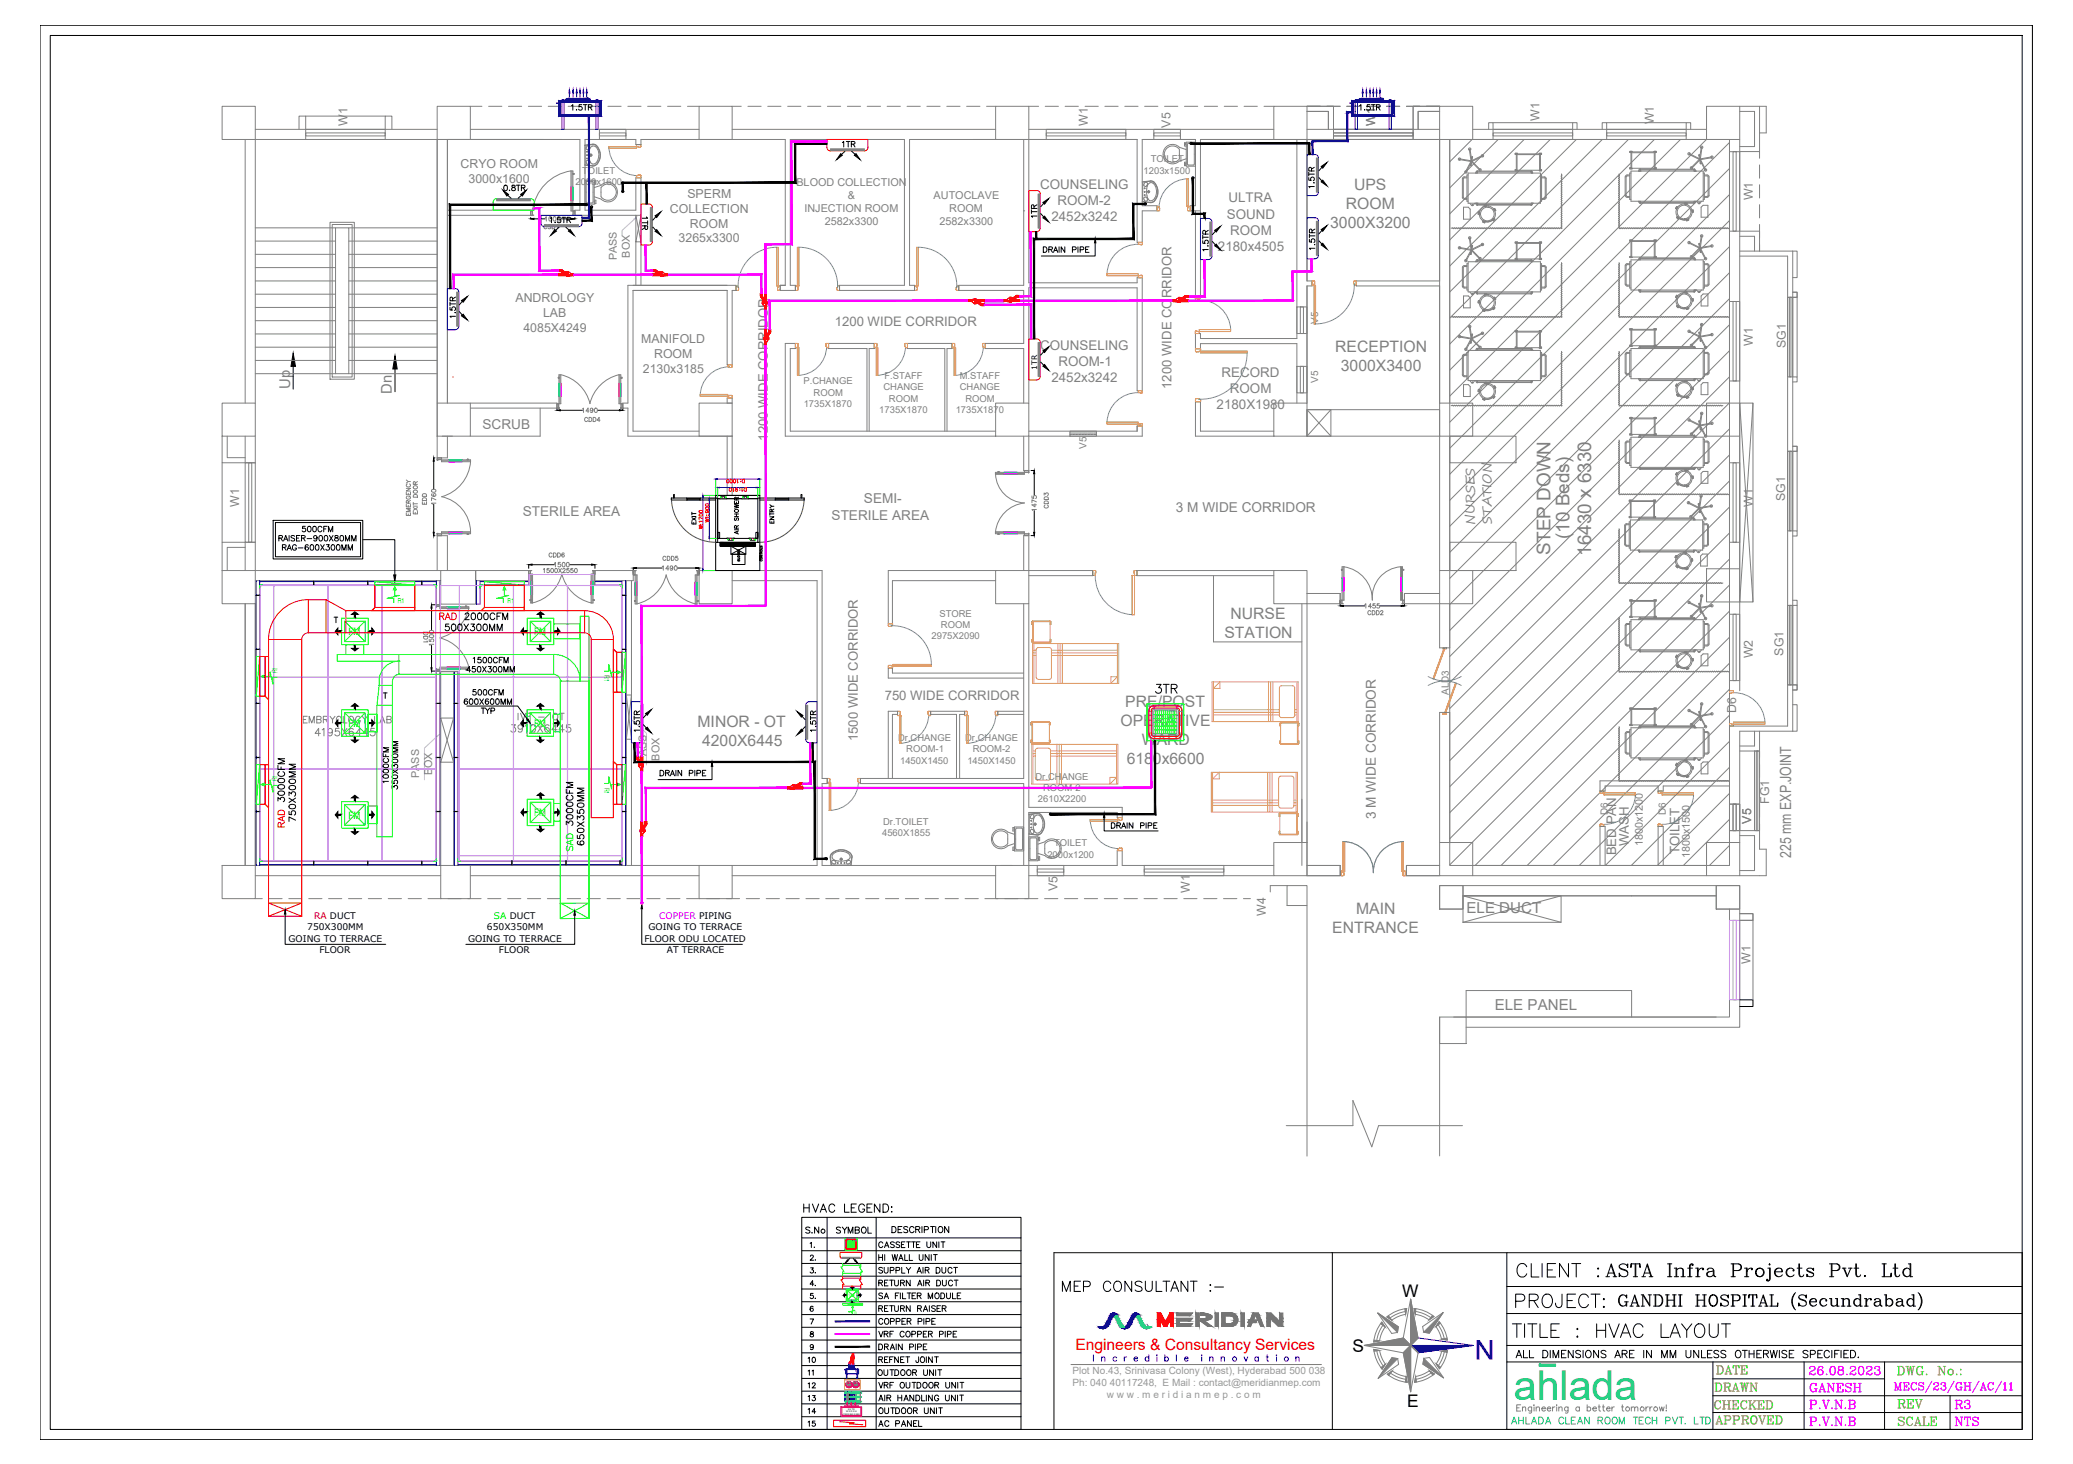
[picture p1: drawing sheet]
<svg xmlns="http://www.w3.org/2000/svg" width="841mm" height="594mm" viewBox="0 0 841 594" stroke-linecap="round" stroke-linejoin="round" font-family="sans-serif">
<defs><g id="words">
<text font-size="16.7" fill="#00b8b8" x="614.2" y="568.1">ahlada</text>
<g font-size="11.5">
<text x="650.2" y="521.1">ASTA Infra Projects Pvt. Ltd</text>
<text x="655.5" y="532.7">GANDHI HOSPITAL (Secundrabad)</text>
</g>
<text font-size="11.1" fill="#00f" x="606.4" y="543.6" transform="rotate(-180 606.4 543.6)">N</text>
<g font-size="9.7">
<text x="613.8" y="532">PROJECT:</text>
<text x="612.4" y="544">TITLE : HVAC LAYOUT</text>
</g>
<text font-size="9.3" x="614.2" y="519.3">CLIENT :</text>
<text font-size="8.4" fill="#f0f" x="767.3" y="566.2">MECS/23/GH/AC/11</text>
<text font-size="7.9" x="429.7" y="525.3">MEP CONSULTANT :-</text>
<g font-size="7.7" fill="#808080">
<text x="636.7" y="218.7" transform="rotate(-90 636.7 218.7)">(10 Beds)</text>
<text x="629" y="225.3" transform="rotate(-90 629 225.3)">STEP DOWN</text>
<text x="645.5" y="225.6" transform="rotate(-90 645.5 225.6)">16430 x 6330</text>
</g>
<g font-size="7.1">
<text x="467.4" y="282.6">3TR</text>
<text x="324.9" y="493.2">HVAC LEGEND:</text>
</g>
<g font-size="7.1" fill="#8ab800">
<text x="695" y="558.8">DATE</text>
<text x="694.6" y="565.9">DRAWN</text>
<text x="768.7" y="572.6">REV</text>
<text x="769.1" y="579.6">SCALE</text>
</g>
<g font-size="7.1" fill="#f0f">
<text x="732.7" y="559.2">26.08.2023</text>
<text x="768.7" y="559.2">DWG. No.:</text>
<text x="733.1" y="566.2">GANESH</text>
<text x="733.1" y="572.9">P.V.N.B</text>
<text x="792" y="572.9">R3</text>
</g>
<g font-size="7">
<text x="568.9" y="526.3">W</text>
<text x="548.8" y="548.6">S</text>
<text x="570.9" y="570.8">E</text>
</g>
<g font-size="6.6">
<text x="126.6" y="299.9">4195X6445</text>
<text x="206" y="298.4">3910X6445</text>
</g>
<g font-size="6.6" fill="#8ab800">
<text x="694.3" y="572.9">CHECKED</text>
<text x="695" y="578.9">APPROVED</text>
</g>
<g font-size="6.6" fill="#f0f">
<text x="733.1" y="579.6">P.V.N.B</text>
<text x="792" y="579.6">NTS</text>
</g>
<g font-size="6.4" fill="#808080">
<text x="549.3" y="77.2">UPS</text>
<text x="546" y="84.9">ROOM</text>
<text x="539.7" y="92.5">3000X3200</text>
<text x="541.7" y="142.8">RECEPTION</text>
<text x="544" y="150.5">3000X3400</text>
<text x="499.2" y="251">NURSE</text>
<text x="496.8" y="258.7">STATION</text>
<text x="456.6" y="286.9">PRE/POST</text>
<text x="283" y="295.1">MINOR - OT</text>
<text x="454.6" y="294.6">OPERATIVE</text>
<text x="284.8" y="302.8">4200X6445</text>
<text x="463.2" y="302.3">WARD</text>
<text x="457.1" y="309.9">6180x6600</text>
<text x="550.2" y="370.7">MAIN</text>
<text x="540.5" y="378.4">ENTRANCE</text>
</g>
<text font-size="6.3" fill="#808080" x="726.7" y="348.1" transform="rotate(-90 726.7 348.1)">225 mm EXP.JOINT</text>
<text font-size="6.3" fill="#f00" x="436.3" y="547.8">Engineers &amp; Consultancy Services</text>
<g font-size="6.2">
<text x="208.8" y="293.5">IVF - OT</text>
<text x="121.7" y="294.6">EMBRYOLOGY LAB</text>
<text x="613.8" y="552.1">ALL DIMENSIONS ARE IN MM UNLESS OTHERWISE SPECIFIED.</text>
</g>
<g font-size="6.1" fill="#808080">
<text x="595" y="370.4">ELE DUCT</text>
<text x="606.5" y="409.7">ELE PANEL</text>
</g>
<g font-size="6" fill="#808080">
<text x="117.7" y="157.9" transform="rotate(-90 117.7 157.9)">Up</text>
<text x="159" y="159.9" transform="rotate(-90 159 159.9)">Dn</text>
</g>
<g font-size="5.7">
<text x="340.4" y="61">1TR</text>
<text x="203.2" y="78.7">0.8TR</text>
<text x="221.9" y="91.7">1.5TR</text>
<text x="421.9" y="103.7">DRAIN PIPE</text>
<text x="534.5" y="102.7" transform="rotate(-90 534.5 102.7)">1.5TR</text>
<text x="325.6" y="501.6">S.No</text>
<text x="360.5" y="501.3">DESCRIPTION</text>
<text x="355.2" y="507.6">CASSETTE UNIT</text>
<text x="355.2" y="517.9">SUPPLY AIR DUCT</text>
<text x="355.2" y="523.2">RETURN AIR DUCT</text>
<text x="355.2" y="533.4">RETURN RAISER</text>
<text x="355.2" y="538.7">COPPER PIPE</text>
<text x="355.2" y="548.9">DRAIN PIPE</text>
<text x="355.2" y="554.2">REFNET JOINT</text>
<text x="354.9" y="559.5">OUTDOOR UNIT</text>
<text x="355.2" y="569.7">AIR HANDLING UNIT</text>
</g>
<text font-size="5.7" fill="#808080" x="338" y="501.6">SYMBOL</text>
<text font-size="5.7" fill="#00f" x="442.4" y="553.5">I n c r e d i b l e i n n o v a t i o n</text>
<text font-size="5.7" fill="#00b8b8" x="612.1" y="578.9">AHLADA CLEAN ROOM TECH PVT. LTD</text>
<g font-size="5.5" fill="#808080">
<text x="195.8" y="174.2">SCRUB</text>
<text x="212.1" y="209.3">STERILE AREA</text>
<text x="350.5" y="204.3">SEMI-</text>
<text x="477.1" y="207.6">3 M WIDE CORRIDOR</text>
<text x="337.4" y="210.9">STERILE AREA</text>
<text x="558.2" y="332.4" transform="rotate(-90 558.2 332.4)">3 M WIDE CORRIDOR</text>
</g>
<g font-size="5.4" fill="#808080">
<text x="422" y="76.7">COUNSELING</text>
<text x="429" y="83.2">ROOM-2</text>
<text x="498.4" y="82.2">ULTRA</text>
<text x="426.5" y="89.7">2452x3242</text>
<text x="497.8" y="88.7">SOUND</text>
<text x="499.1" y="95.2">ROOM</text>
<text x="494.1" y="101.8">2180x4505</text>
<text x="422" y="142.1">COUNSELING</text>
<text x="429.4" y="148.6">ROOM-1</text>
<text x="426.5" y="155.1">2452x3242</text>
<text x="495.6" y="153">RECORD</text>
<text x="499" y="159.6">ROOM</text>
<text x="493.6" y="166.1">2180X1980</text>
<text x="655.6" y="347.1" transform="rotate(-90 655.6 347.1)">BED PAN</text>
<text x="660.9" y="343.4" transform="rotate(-90 660.9 343.4)">WASH</text>
<text x="681.4" y="346.5" transform="rotate(-90 681.4 346.5)">TOILET</text>
</g>
<g font-size="5.3">
<text x="230.7" y="45.9">1.5TR</text>
<text x="550.3" y="45.9">1.5TR</text>
<text x="534.1" y="77.3" transform="rotate(-90 534.1 77.3)">1.5TR</text>
<text x="421.6" y="89.6" transform="rotate(-90 421.6 89.6)">1TR</text>
<text x="263.5" y="94.2" transform="rotate(-90 263.5 94.2)">1TR</text>
<text x="491.1" y="103" transform="rotate(-90 491.1 103)">1.5TR</text>
<text x="185.6" y="130.2" transform="rotate(-90 185.6 130.2)">1.5TR</text>
<text x="260.3" y="298.1" transform="rotate(-90 260.3 298.1)">1.5TR</text>
<text x="332" y="298.1" transform="rotate(-90 332 298.1)">1.5TR</text>
<text x="266.7" y="316.1">DRAIN PIPE</text>
<text x="449.8" y="337.3">DRAIN PIPE</text>
<text x="327.4" y="512.6">2.</text>
<text x="355.2" y="512.6">HI WALL UNIT</text>
<text x="327.4" y="517.9">3.</text>
<text x="327.4" y="528.1">5.</text>
<text x="355.2" y="528.1">SA FILTER MODULE</text>
<text x="355.2" y="543.6">VRF COPPER PIPE</text>
<text x="326.7" y="554.2">10</text>
<text x="330.9" y="559.2" transform="rotate(-90 330.9 559.2)">11</text>
<text x="326.7" y="564.4">12</text>
<text x="326.7" y="569.7">13</text>
<text x="355.2" y="564.4">VRF OUTDOOR UNIT</text>
<text x="326.7" y="574.7">14</text>
<text x="355.2" y="574.7">OUTDOOR UNIT</text>
<text x="326.7" y="580">15</text>
<text x="355.2" y="580">AC PANEL</text>
</g>
<g font-size="5.3" fill="#808080">
<text x="338.7" y="132.1">1200 WIDE CORRIDOR</text>
<text x="475.2" y="157.8" transform="rotate(-90 475.2 157.8)">1200 WIDE CORRIDOR</text>
<text x="311.5" y="178.9" transform="rotate(-90 311.5 178.9)">1200 WIDE CORRIDOR</text>
<text x="358.9" y="284.2">750 WIDE CORRIDOR</text>
<text x="348.1" y="300.8" transform="rotate(-90 348.1 300.8)">1500 WIDE CORRIDOR</text>
</g>
<g font-size="5.2" fill="#808080">
<text x="598.4" y="213.1" transform="rotate(-90 598.4 213.1)">NURSES</text>
<text x="605.1" y="212.7" transform="rotate(-90 605.1 212.7)">STATION</text>
</g>
<g font-size="5" fill="#808080">
<text x="141" y="51.1" transform="rotate(-90 141 51.1)">W1</text>
<text x="441.4" y="51.1" transform="rotate(-90 441.4 51.1)">W1</text>
<text x="474.8" y="51.8" transform="rotate(-90 474.8 51.8)">V5</text>
<text x="557.9" y="51.1" transform="rotate(-90 557.9 51.1)">W1</text>
<text x="624.6" y="48.9" transform="rotate(-90 624.6 48.9)">W1</text>
<text x="670.9" y="50.5" transform="rotate(-90 670.9 50.5)">W1</text>
<text x="186.8" y="68.2">CRYO ROOM</text>
<text x="190.1" y="74.1">3000x1600</text>
<text x="278.9" y="80.3">SPERM</text>
<text x="711.2" y="81.3" transform="rotate(-90 711.2 81.3)">W1</text>
<text x="271.8" y="86.3">COLLECTION</text>
<text x="279.9" y="92.4">ROOM</text>
<text x="275.3" y="98.3">3265x3300</text>
<text x="209.1" y="122.7">ANDROLOGY</text>
<text x="220.3" y="128.7">LAB</text>
<text x="212.4" y="134.7">4085X4249</text>
<text x="260.2" y="139.1">MANIFOLD</text>
<text x="711.2" y="140.2" transform="rotate(-90 711.2 140.2)">W1</text>
<text x="724.5" y="141.3" transform="rotate(-90 724.5 141.3)">SG1</text>
<text x="265.4" y="145.2">ROOM</text>
<text x="260.8" y="151.2">2130x3185</text>
<text x="724.2" y="203.3" transform="rotate(-90 724.2 203.3)">SG1</text>
<text x="97" y="205.7" transform="rotate(-90 97 205.7)">W1</text>
<text x="711.2" y="205.7" transform="rotate(-90 711.2 205.7)">W1</text>
<text x="711.2" y="267.2" transform="rotate(-90 711.2 267.2)">W2</text>
<text x="723.5" y="266.1" transform="rotate(-90 723.5 266.1)">SG1</text>
<text x="704.4" y="289.5" transform="rotate(-90 704.4 289.5)">D6</text>
<text x="717.8" y="326.3" transform="rotate(-90 717.8 326.3)">FG1</text>
<text x="710.4" y="334.2" transform="rotate(-90 710.4 334.2)">V5</text>
<text x="429" y="361.7" transform="rotate(-90 429 361.7)">V5</text>
<text x="482.7" y="362.4" transform="rotate(-90 482.7 362.4)">W1</text>
<text x="513.5" y="371.7" transform="rotate(-90 513.5 371.7)">W4</text>
<text x="710.2" y="391.1" transform="rotate(-90 710.2 391.1)">W1</text>
</g>
<g font-size="4.9">
<text x="219.4" y="94.2">CSD1</text>
<text x="315" y="213.4" transform="rotate(-90 315 213.4)">ENTRY</text>
<text x="327.4" y="507.3">1.</text>
<text x="327.4" y="522.8">4.</text>
</g>
<g font-size="4.9" fill="#808080">
<text x="173.9" y="206" transform="rotate(-90 173.9 206)">EDD</text>
<text x="426.2" y="207.4" transform="rotate(-90 426.2 207.4)">CDD3</text>
<text x="221.5" y="227.2">CDD6</text>
<text x="219.1" y="233.5">1500X2550</text>
<text x="267.8" y="228.6">CDD5</text>
<text x="553.9" y="250.8">CDD2</text>
</g>
<g font-size="4.4" fill="#808080">
<text x="323.1" y="75.5">BLOOD COLLECTION</text>
<text x="343.9" y="80.9">&amp;</text>
<text x="378.8" y="80.8">AUTOCLAVE</text>
<text x="326.4" y="86.1">INJECTION ROOM</text>
<text x="385.1" y="86.1">ROOM</text>
<text x="334.6" y="91.4">2582x3300</text>
<text x="381.2" y="91.4">2582x3300</text>
<text x="250.3" y="105.7" transform="rotate(-90 250.3 105.7)">PASS</text>
<text x="255.6" y="104.6" transform="rotate(-90 255.6 104.6)">BOX</text>
<text x="236" y="172.2">CDD4</text>
<text x="174.3" y="261.8" transform="rotate(-90 174.3 261.8)">DD1</text>
<text x="262.2" y="309.7" transform="rotate(-90 262.2 309.7)">PASS</text>
<text x="267.5" y="308.6" transform="rotate(-90 267.5 308.6)">BOX</text>
<text x="170.1" y="315.7" transform="rotate(-90 170.1 315.7)">PASS</text>
<text x="175.4" y="314.6" transform="rotate(-90 175.4 314.6)">BOX</text>
<text x="666.4" y="343.5" transform="rotate(-90 666.4 343.5)">1800x1200</text>
<text x="685.5" y="348.3" transform="rotate(-90 685.5 348.3)">1800x1500</text>
</g>
<g font-size="4.2" fill="#0f0">
<text x="141.4" y="257.8">FM</text>
<text x="216.7" y="257.8">FM</text>
<text x="141.4" y="295">FM</text>
<text x="216.6" y="295">FM</text>
<text x="141.4" y="332.2">FM</text>
<text x="216.7" y="331.2">FM</text>
</g>
<g font-size="4.1" fill="#989898">
<text x="435.1" y="557.7">Plot No.43, Srinivasa Colony (West), Hyderabad 500 038</text>
<text x="435.1" y="562.6">Ph: 040 40117248, E Mail : contact@meridianmep.com</text>
<text x="449" y="567.4">w w w . m e r i d i a n m e p . c o m</text>
</g>
<g font-size="4" fill="#808080">
<text x="534.7" y="131.5" transform="rotate(-90 534.7 131.5)">V5</text>
<text x="534.7" y="155.4" transform="rotate(-90 534.7 155.4)">V5</text>
<text x="440.8" y="182.2" transform="rotate(-90 440.8 182.2)">V5</text>
<text x="587.8" y="282" transform="rotate(-90 587.8 282)">ALD3</text>
<text x="652.3" y="330.8" transform="rotate(-90 652.3 330.8)">D6</text>
<text x="675.8" y="330.8" transform="rotate(-90 675.8 330.8)">D6</text>
</g>
<g font-size="3.8" fill="#808080">
<text x="466.9" y="65.9">TOILET</text>
<text x="236.2" y="70.5">TOILET</text>
<text x="464" y="70.5">1203x1500</text>
<text x="233.5" y="75.1">2050x1600</text>
<text x="326" y="156">P.CHANGE</text>
<text x="358.8" y="153.7">F.STAFF</text>
<text x="389.4" y="153.7">M.STAFF</text>
<text x="330.1" y="160.7">ROOM</text>
<text x="358.4" y="158.3">CHANGE</text>
<text x="389.4" y="158.3">CHANGE</text>
<text x="326.1" y="165.2">1735X1870</text>
<text x="356.7" y="167.5">1735X1870</text>
<text x="360.7" y="162.9">ROOM</text>
<text x="387.7" y="167.5">1735X1870</text>
<text x="391.7" y="162.9">ROOM</text>
<text x="381.1" y="250.2">STORE</text>
<text x="381.7" y="254.8">ROOM</text>
<text x="377.9" y="259.4">2975X2090</text>
<text x="364.3" y="300.7">Dr.CHANGE</text>
<text x="367.7" y="305.3">ROOM-1</text>
<text x="391.6" y="300.7">Dr.CHANGE</text>
<text x="394.7" y="305.3">ROOM-2</text>
<text x="365.2" y="309.9">1450X1450</text>
<text x="392.5" y="309.9">1450X1450</text>
<text x="420.1" y="316.4">Dr.CHANGE</text>
<text x="423.2" y="321">ROOM-2</text>
<text x="421.1" y="325.5">2610X2200</text>
<text x="358.3" y="334.9">Dr.TOILET</text>
<text x="357.9" y="339.4">4560X1855</text>
<text x="427.6" y="343.5">TOILET</text>
<text x="424.9" y="348">2000x1200</text>
</g>
<g font-size="3.7">
<text x="124.7" y="377.6">750X300MM</text>
<text x="197.6" y="377.6">650X350MM</text>
<text x="263.1" y="377.6">GOING TO TERRACE</text>
<text x="117.1" y="382.1">GOING TO TERRACE</text>
<text x="189.9" y="382.1">GOING TO TERRACE</text>
<text x="261.4" y="382.1">FLOOR ODU LOCATED</text>
<text x="129.6" y="386.6">FLOOR</text>
<text x="202.4" y="386.6">FLOOR</text>
<text x="270.5" y="386.6">AT TERRACE</text>
</g>
<text font-size="3.7" fill="#f00" x="127.5" y="373">RA DUCT</text>
<text font-size="3.7" fill="#0f0" x="200.4" y="373">SA DUCT</text>
<text font-size="3.7" fill="#f0f" x="267.4" y="373">COPPER PIPING</text>
<text font-size="3.1" x="420.7" y="150.1" transform="rotate(-90 420.7 150.1)">1TR</text>
<g font-size="2.8" fill="#0f0">
<text x="161.4" y="244.6">R1</text>
<text x="205.9" y="244.6">R1</text>
<text x="112.5" y="273.3" transform="rotate(-90 112.5 273.3)">R1</text>
<text x="245.2" y="274" transform="rotate(90 245.2 274)">R1</text>
<text x="112.5" y="317.1" transform="rotate(-90 112.5 317.1)">R1</text>
<text x="245.2" y="319.6" transform="rotate(90 245.2 319.6)">R1</text>
</g>
<text font-size="1.9" fill="#0f0" x="344.6" y="526.3">FM</text>
<text font-size="1.4" fill="#0f0" x="346.5" y="533.2">R1</text>
<g font-size=".9">
<text x="342" y="574.1">1190X 550 X 950</text>
<text x="343.3" y="573.1">W X D X H</text>
<text x="344.1" y="572">8.5 TR</text>
</g>
</g></defs>
<!-- layer: WALL -->
<g fill="none" stroke="#808080" stroke-width=".41">
<path d="M99.5 56.6v107M103.6 52.5h73.8M190.8 52.5h92.8M228.1 56.6h-50.7v129.2h4.1v-8.8M237.2 58.9l3.6-.4 1.3 .6M238.7 59.1l.5 .4 .2 .7M238.7 59.1a.78 .78 0 0 0-1 .8 .78 .78 0 0 0 1.2 .6h.4M240.6 58.7l-3.4 .4M240.6 58.6l1.4 .6M241.9 59.2l1 1.5M242.1 59.1l.9 1.3 .5 1.5M297 52.5h106.9"/>
<path d="M415.3 56.6v59.2h-26.3v2.1h26.3v21.5h-15.6v2h15.6v22.2M417.4 56.6v58.2h43.9v-2.1h2.1v45.8h-2.1v-41.7h-43.9v46.8M417.4 52.5h99.4M481.3 58.8h-.3v-.9h-.4v1.4h.7M481.3 57.7h3.7v9.7h-3.7zM482.2 58.2l-.5 .4v7.9l.5 .5h2.1l.2-.3v-8.1l-.4-.4M482.2 58.2h1.9M487 56.6h97.1v107v-47.6h-33.9v-2h33.9v-57.4h-53.8v57.4h2v2h-2v47.6M487 56.6h29.8M487 56.6v64.4h-2v-35.4M526.1 56.6v80.8h-39.1v-2.1h-2v6.2h2v-2.1h39.1v24.2M530.3 45.2h8.6v7.3"/>
<path d="M530.3 43.1h10.7v9.4M530.3 52.5h53.8M584.1 45.2h-8.8v7.3M584.1 43.1h-10.8v9.4M588.2 56.6h113.5v294.6h-113.5zM588.2 56.6v107M237.2 67l3.9 .3M237.3 73.1h3.8v9.7h-3.8zM237.9 61.6h.5M237.9 62.9h.5M237.9 64.3h.5M237.9 73.7l2.2-.1 .5 .3v8l-.3 .5h-2.2l-.3-.3z"/>
<path d="M238.2 61.3v.5M238.2 62.7v.5M238.2 64.1v.5M239 61.7v2.4l.5 1.7M239 65.4a.78 .78 0 0 0-1.1 .1 .78 .78 0 0 0 .1 1.1 .78 .78 0 0 0 1.1-.1l.3-.8M239 61.7a1.79 1.79 0 0 1 1-2.2 1.79 1.79 0 0 1 2.3 .8l.5 1.3 .2 1.6M239.2 62.9h1.1M239.3 65.2l-.3 .2M239.7 62.4v1.1M241.1 74.3h.2v-.9h.5v1.4h-.7M242.9 63.2a2.55 2.55 0 0 1-2.9 3.2l-.5-.6M243 60.7a4.6 4.6 0 0 1-2.4 6.6l-3.4-.4"/>
<path d="M243.5 61.9a4.7 4.7 0 0 1-2.4 5.4M243.8 75.2l-2.7 .9M243.9 75.2a3.9 3.9 0 0 1 5.4 0 3.9 3.9 0 0 1 0 5.5 3.9 3.9 0 0 1-5.4 .1l-2.8-1M244.3 75.6a3.4 3.4 0 0 1 4.9 .2 3.4 3.4 0 0 1-.5 4.9 3.4 3.4 0 0 1-4.9-.9l.1-3.7zM463.4 73.9l3.5-.4a2.86 2.86 0 0 1 2.3 2.1M463.6 74.1v7.5M464.1 75.3a.62 .62 0 0 0 .5 .4 .62 .62 0 0 0 .6-.4M464.1 76.4h.5M464.1 77.9h.6M464.1 79.2h.6M464.4 76.2v.5M464.4 77.6v.5"/>
<path d="M464.4 79v.4M465.2 75.3l.3 .1M465.4 75.7l-.2 2.5 .6 2.5M465.4 77.8h1.1M465.5 74.8l.1 .3M465.5 74.7a.72 .72 0 0 0-.7-.8 .72 .72 0 0 0-.7 .9l-.1 .5M466 77.3v1.1M466.5 74.2l-.6 .5-.5 1M466.5 74.2a1.8 1.8 0 0 1 2.2 1.3M466.7 73.4l-3.3 .4M466.7 73.4l1.1 .1 .5 .5M468.3 74a5.6 5.6 0 0 1 .1 7.6"/>
<path d="M468.7 75.5a4.4 4.4 0 0 1-1.7 6h-.5l-.7-.8M469.2 75.6a4.6 4.6 0 0 1-2.3 6.5l-3.5-.4M478.5 60.7a3.4 3.4 0 0 0-5-.7 3.4 3.4 0 0 0 0 5.1 3.4 3.4 0 0 0 5-.7v-3.7M481.3 60.7l-2.8-.9a3.9 3.9 0 0 0-5.5 0 3.9 3.9 0 0 0 0 5.5 3.9 3.9 0 0 0 5.5 0l2.8-.9M481.3 65.8h-.7v1.4h.4v-.9h.3M181.5 85.3h33.8v2.1h-33.8M233.2 85.3h2.1v-28.7h-53.8v107M233.2 87.4h24.8M241.1 81.2h.7v1.4h-.5v-.9h-.2M258 98.1v17.7M260 98.1v17.7M415.3 85.6h.1"/>
<path d="M464 80.3l.1 .5a.72 .72 0 0 0 .6 .9 .72 .72 0 0 0 .8-.9M465.2 80.3a.64 .64 0 0 0-.5-.4 .64 .64 0 0 0-.6 .4M465.5 80.1l-.3 .2M465.7 80.6l-.2 .3M468.4 81.6l-1.5 .7-3.5-.4M487 85.6h-4.1v-2.1h2.1v-26.9h-21.6v26.9h6v2.1h-6v12.7h-2.1v-41.7h-92.3v59.2h2v2.1h-30.4v-2.1h26.3v-59.2h-46.3v59.2h2.1v2.1h-6.2v-2.1h2.1v-59.2h-58.6v2.1h-2v-2.1h-20.7v28.7h20.7v-13.2h2v15.3M351.7 141.4h-15.5v-2h18.5v2h-2.1M383.3 141.4h-15.1v-2h18.1v2h-2.1M90.1 177v10.8h9.4v-10.8M92.2 177v8.7h7.3M103.6 163.6v-107h73.8v107M103.6 177v10.8"/>
<path d="M179.4 177h4.1M190.8 163.6h35.2v2h-35.2M283.6 175h-26.8v-57.1h38.2v30.1h2v-30.1h1.6v-2.1h-43.9v47.8h-2v2h2v11.4h42.3v24h-2v-24M295 161.5h2v2.1h-2zM403.9 175h-83.3v-33.6h2.1v-2h-4.1v37.6h85.3M417.4 175h43.9v-2.1h2.1v4.1h-46v13.9h-2.1v-13.9M516.8 175h-29.8v-12h-2v14h31.8M584.1 177v54.5M588.2 177v54.5M90.1 187.8v32.2M90.1 231.5v-11.5h9.4v11.5M99.5 222.1h-7.3v9.4"/>
<path d="M103.6 235.6h75.2M103.6 220v11.5h75.2M177.4 231.5v-14.1h4.1v14.1M193 231.5h21.5v4.1h-21.5zM241.4 231.5h15.5v4.1h-15.5zM254.1 235.6v46.4M256.2 235.6v46.4M297 235.6h34.5v115.6h-34.5M297 231.5h36.5v84.4h2.1v2.1h-2.1v33.2h70.4M403.9 231.5h-43.5v21.6h1.7v-17.5h41.8M415.3 231.5v-14.2h2.1v14.2h25.9v2.1h-25.9M516.8 231.5h-55.6v2.1h55.6"/>
<path d="M99.5 245v106.2M103.6 245v106.2h75.2v-41.9M415.3 245v70.9h-66.2v2.1h66.2v33.2M417.4 245v82.6h37.9v4.2M528.2 245v106.2M530.3 240.8h13.4v4.2h-13.4v110.3h13.4v-4.1h-13.4M584.1 240.8h-14.3v4.2h14.3v17.9h4.1v-17.9M415.3 273.1h-53.2v-2h-1.7v4.1h54.9M178.8 291.4v-18.8h5.2v18.8M254.1 300v51.2M256.2 300v51.2M415.3 288.6h-10.5v1.3h10.5"/>
<path d="M184 309.3v41.9M360.4 315.9v-27.3h3.7v1.3h-2v26M388.1 315.9v-26h-10.5v-1.3h13.8v1.3h-2.1v26M403.6 338.2a3.4 3.4 0 0 1 5.2 .4l.1 3.7a3.3 3.3 0 0 1-4.8 .8 3.3 3.3 0 0 1-.5-4.9zM411.6 338.6l-2.8-.9a3.9 3.9 0 0 0-5.4 0 3.9 3.9 0 0 0 0 5.5 3.9 3.9 0 0 0 5.4 0l2.8-.9M411.6 335.6h3.7v9.7h-3.7zM411.6 336.8h-.2v-1h-.5v1.4h.7M412.5 336l2.1 .1 .3 .4-.1 8.1-.2 .2h-2.1M412.6 336l-.5 .5v7.9l.5 .4M417.4 339.6h3.7v9.7h-3.7zM417.4 338.5l3.9 .3M417.4 330.5l3.4-.3a2.75 2.75 0 0 1 2.4 2"/>
<path d="M417.6 330.8v7.4M418 331.9l.5 .4M418 336.9l.4 1.2M418.1 333h.5M418.1 334.4h.6M418.1 335.8h.6M418.4 332.8v.5M418.4 334.2v.5M418.4 335.6v.4M418.4 330.7l-.4 1.2M418.4 330.7l.4-.2 .6 .4M418.5 336.5l1 .2"/>
<path d="M418.5 336.6l-.5 .3M419.2 331.9l-.7 .4M419.2 331.9l.3 .1M419.4 332.3a6.8 6.8 0 0 0 .8 5.6l.2 .1M419.4 334.4h1.1M419.4 331.5l.2 .1M419.4 337.5v.4M419.4 331v.4M419.4 337.9l-.6 .4-.4-.2M419.5 337.2v.2M419.5 331.3v.2M419.6 337.2l-.2 .1"/>
<path d="M419.9 333.9v1.1M420.2 340l.4 .4v8M420.7 330l1 .1 .6 .5M420.7 330l-3.3 .4M422.3 330.6a5.8 5.8 0 0 1 1.3 5.3M422.5 337l-.9 .9-1.1 .1M422.7 332.1a5.7 5.7 0 0 1-.2 4.8M422.7 332.1a1.67 1.67 0 0 0-1.8-1.4 1.67 1.67 0 0 0-1.5 1.6M423.2 332.2a4.6 4.6 0 0 1-2.4 6.5l-3.4-.3M423.6 335.9a3.7 3.7 0 0 1-2.3 2.9M453.2 331.8v-2.1h-35.8v21.5h35.8v-6h2.1v6h61.5M103.6 355.3h75.2"/>
<path d="M190.8 351.2h92.8M190.8 355.3h92.8M297 355.3h106.9M337.5 351h7.5M337.5 346.4l-.5 1.3 .3 3.5M337.8 346.9a1.92 1.92 0 0 0 2.3 2.5M338.5 349l-.2 .2a.62 .62 0 0 0-.8 .2 .62 .62 0 0 0 .1 .7M338.8 349.1l-.1 .1a.79 .79 0 0 1 .1 1.3 .79 .79 0 0 1-1.2-.3M338.9 345.9a5.8 5.8 0 0 1 4.9 .2M339 345.9l-1.2 1M339 345.4l-1.5 1M339.6 350.2h.5"/>
<path d="M339.8 350v.5M340.2 344.9a3.6 3.6 0 0 0-3.4 3l.4 3.3M340.2 344.9a4.7 4.7 0 0 1 5.4 2.4M340.7 348.7h1M341 350.2h.5M341.2 348.1v1.1M341.2 349.9v.6M342.4 350.2h.4M342.6 349.9v.6M343.3 345.3l1 .5a2.21 2.21 0 0 1 1.3 1.9l-.5 3.5M343.3 345.3l-1.8-.4-2.4 .5M343.6 349.1l.1 .1a.82 .82 0 0 0 0 1.3 .82 .82 0 0 0 1.2-.3"/>
<path d="M343.8 346.1l1.1 1.2M344 348.9l.1 .3M344.1 349.1l.1 .1a.64 .64 0 0 1 .7 .2 .64 .64 0 0 1 0 .7M344.1 348.9l-1.7 .4-2.4 .1M344.9 347.3v.8l-.8 .7M345.7 347.3v.6M345.7 347.9l-.4 3.3M406 351.2h4.6M411.6 343.7h-.7v1.4h.5v-.9h.2M417.4 355.3h99.4M417.9 348.3l.2 .5h2M420.1 340h-2l-.2 .3v8.1"/>
<path d="M420.6 348.3l-.4 .5M421.1 342.6l2.8-1a3.9 3.9 0 0 1 5.5 0 3.9 3.9 0 0 1 0 5.5 3.9 3.9 0 0 1-5.5 .1l-2.8-.9M421.1 340.7h.2v-.9h.5v1.4h-.7M421.1 347.6h.7v1.4h-.5v-.9h-.2M424.3 342.1a3.4 3.4 0 0 1 4.9 .1 3.4 3.4 0 0 1-.5 4.9 3.4 3.4 0 0 1-4.8-.8v-3.8zM584.1 341.9v-52.8h4.1v52.8M584.1 351.2h-13.5v4.1h13.5M530.3 367.5v101.6M593.5 363.5h102.8M701.7 368.9v43.8h-106.9v-10.7h67.2v10.7M705.8 368.9v48h-111M584.1 412.7v56.4"/>
<path d="M521.8 456.8h27.1v-10.2l7.6 18.8 2.8-8.6h34"/>
<circle cx="238.2" cy="62.9" r=".11"/>
<circle cx="238.2" cy="64.3" r=".11"/>
<circle cx="238.2" cy="61.5" r=".11"/>
<circle cx="239.7" cy="62.9" r=".28"/>
<circle cx="239.7" cy="62.9" r=".19"/>
<circle cx="239.7" cy="62.9" r=".4"/>
<circle cx="464.4" cy="77.8" r=".11"/>
<circle cx="464.4" cy="79.1" r=".11"/>
<circle cx="464.4" cy="76.4" r=".11"/>
<circle cx="466" cy="77.8" r=".28"/>
<circle cx="466" cy="77.8" r=".19"/>
<circle cx="466" cy="77.8" r=".4"/>
<circle cx="418.4" cy="334.4" r=".11"/>
<circle cx="418.4" cy="333" r=".11"/>
<circle cx="418.4" cy="335.8" r=".11"/>
<circle cx="420" cy="334.4" r=".28"/>
<circle cx="420" cy="334.4" r=".19"/>
<circle cx="420" cy="334.4" r=".4"/>
<circle cx="339.9" cy="350.2" r=".11"/>
<circle cx="341.3" cy="348.6" r=".4"/>
<circle cx="341.3" cy="348.6" r=".28"/>
<circle cx="341.3" cy="348.6" r=".19"/>
<circle cx="341.3" cy="350.2" r=".11"/>
<circle cx="342.6" cy="350.2" r=".11"/>
</g>
<!-- layer: D.F -->
<g fill="none" stroke="#808080" stroke-width=".41">
<path d="M597.2 56.6l-9 9.1M597.5 56.6h94.8M597.5 52.5h94.8M604 52.5v-2.7h1.7v2.7M605.7 53.9h32.3v1.3h-32.3zM605.7 52.5h32.3v4.1h-32.3zM605.7 49.8h32.3M607.8 56.6l-19.6 19.6M618.3 56.6l-30.1 30.2M628.9 56.6l-40.7 40.8M638 52.5v-2.7h1.8v2.7M639.5 56.6l-51.3 51.4"/>
<path d="M650 52.5v-2.7h1.8v2.7M650.1 56.6l-61.9 61.9M651.8 53.9h32.3v1.3h-32.3zM651.8 52.5h32.3v4.1h-32.3zM651.8 49.8h32.3M660.6 56.6l-72.4 72.5M671.2 56.6l-83 83M681.8 56.6l-93.6 93.6M684.1 52.5v-2.7h1.8v2.7M692.3 56.6l-104.1 104.1M692.3 43.1h13.5v13.5h-13.5zM701.7 57.8l-113.5 113.5"/>
<path d="M701.7 56.6v107M705.8 56.6v107l5.4 80.7M705.8 43.1h10.8v10.8h-2.7M705.8 45.2h6v14.3h-6M713.9 43.1v21.1M633.5 70.6l.3 .5-.5 .4 .5 .4-.5 .4 .5 .5-.5 .4 .5 .5-.5 .4 .5 .4-.5 .4 .5 .5-.5 .4 .5 .4-.5 .5 .5 .4-.5 .4 .5 .4-.5 .5 .5 .4-.5 .4 .5 .5-.5 .4 .5 .4-.5 .5 .5 .4-.5 .4 .5 .5-.5 .4 .5 .4-.5 .5 .5 .4-.5 .4 .5 .4-.5 .5 .5 .4-.5 .4 .5 .5-.5 .4 .5 .4-.5 .4 .5 .5-.5 .4 .5 .5-.5 .4 .5 .4-.5 .4 .5 .4-.5 .5 .5 .4-.5 .5 .5 .4-.3 .2M656.9 70.6l.2 .5-.5 .4 .5 .4-.5 .4 .5 .5-.5 .4 .5 .5-.5 .4 .5 .4-.5 .4 .5 .5-.5 .4 .5 .4-.5 .5 .5 .4-.5 .4 .5 .4-.5 .5 .5 .4-.5 .4 .5 .5-.5 .4 .5 .4-.5 .5 .5 .4-.5 .4 .5 .5-.5 .4 .5 .4-.5 .5 .5 .4-.5 .4 .5 .4-.5 .5 .5 .4-.5 .4 .5 .5-.5 .4 .5 .4-.5 .4 .5 .5-.5 .4 .5 .5-.5 .4 .5 .4-.5 .4 .5 .4-.5 .5 .5 .4-.5 .5 .5 .4-.2 .2M701.7 61.6h4.1v32.2h-4.1zM701.7 68.4l-113.5 113.5M701.7 79l-113.5 113.4M703.1 61.6h1.3v32.2h-1.3zM705.8 61.5h8.1"/>
<path d="M713.9 66.9v5.4M713.9 75v5.3M588.7 92.6l.5-.2 .4 .4 .5-.4 .4 .4 .4-.4 .4 .4 .5-.4 .4 .4 .5-.4 .4 .4 .4-.4 .4 .4 .5-.4 .4 .4 .4-.4 .5 .4 .4-.4 .4 .4 .5-.4 .4 .4 .4-.4 .4 .4 .5-.4 .4 .4 .5-.4 .4 .4 .4-.4 .4 .4 .4-.4 .5 .4 .4-.4 .5 .4 .4-.4 .4 .4 .4-.4 .5 .4 .4-.4 .4 .4 .5-.4 .4 .4 .4-.4 .4 .4 .5-.4 .4 .4 .4-.4 .5 .4 .4-.4 .4 .4 .5-.4 .4 .4 .4-.4 .5 .4 .4-.4 .4 .4 .5-.4 .4 .4 .4-.4 .4 .4 .5-.4 .4 .4 .4-.4 .5 .4 .4-.4 .4 .4 .4-.4 .5 .4 .4-.4 .5 .4 .4-.4 .4 .4 .4-.4 .4 .4 .5-.4 .4 .4 .5-.4 .4 .4 .4-.4 .4 .4 .5-.4 .4 .4 .4-.4 .5 .4 .4-.4 .4 .4 .5-.4 .4 .4 .4-.4 .4 .4 .5-.4 .4 .4 .5-.4 .4 .4 .4-.4 .4 .4 .5-.4 .4 .4 .4-.4 .5 .4 .4-.4 .4 .4 .4-.4 .5 .4 .4-.4 .2 .2M657 92.6l.3 .2 .4-.4 .4 .4 .5-.4 .4 .4 .4-.4 .4 .4 .5-.4 .4 .4 .4-.4 .5 .4 .4-.4 .4 .4 .5-.4 .4 .4 .4-.4 .5 .4 .4-.4 .4 .4 .5-.4 .4 .4 .4-.4 .4 .4 .5-.4 .4 .4 .4-.4 .5 .4 .4-.4 .4 .4 .4-.4 .5 .4 .4-.4 .5 .4 .4-.4 .4 .4 .4-.4 .4 .4 .5-.4 .4 .4 .5-.4 .4 .4 .4-.4 .4 .4 .5-.4 .4 .4 .4-.4 .5 .4 .4-.4 .4 .4 .5-.4 .4 .4 .4-.4 .4 .4 .5-.4 .4 .4 .5-.4 .4 .4 .4-.4 .4 .4 .5-.4 .4 .4 .4-.4 .5 .4 .4-.4 .4 .4 .4-.4 .5 .4 .4-.4 .4 .4 .5-.4 .4 .4 .4-.4 .4 .4 .5-.4 .4 .4 .5-.4 .4 .4 .4-.4 .4 .4 .5-.4 .4 .4 .4-.4 .5 .4 .4-.4 .4 .4 .5-.4 .4 .4 .4-.4 .4 .4 .5-.4 .4 .4 .5-.4 .4 .4 .4-.4 .4 .4 .4-.4 .5 .4 .4-.4 .5 .4 .4-.4 .4 .4 .4-.4 .5 .4 .5-.2M701.7 89.5l-113.5 113.5M705.8 93.8h8.1M705.8 95.9h6v6M713.9 83.1v5.3M713.9 91.1v10.8M633.5 106.6l.3 .5-.5 .4 .5 .4-.5 .5 .5 .4-.5 .4 .5 .4-.5 .5 .5 .4-.5 .5 .5 .4-.5 .4 .5 .4-.5 .4 .5 .5-.5 .4 .5 .5-.5 .4 .5 .4-.5 .4 .5 .5-.5 .4 .5 .4-.5 .5 .5 .4-.5 .4 .5 .4-.5 .5 .5 .4-.5 .4 .5 .5-.5 .4 .5 .4-.5 .5 .5 .4-.5 .4 .5 .5-.5 .4 .5 .4-.5 .5 .5 .4-.5 .4 .5 .4-.5 .5 .5 .4-.5 .4 .5 .5-.5 .4 .5 .4-.5 .4 .5 .5-.3 .2M656.9 106.6l.2 .5-.5 .4 .5 .4-.5 .5 .5 .4-.5 .4 .5 .4-.5 .5 .5 .4-.5 .5 .5 .4-.5 .4 .5 .4-.5 .4 .5 .5-.5 .4 .5 .5-.5 .4 .5 .4-.5 .4 .5 .5-.5 .4 .5 .4-.5 .5 .5 .4-.5 .4 .5 .4-.5 .5 .5 .4-.5 .4 .5 .5-.5 .4 .5 .4-.5 .5 .5 .4-.5 .4 .5 .5-.5 .4 .5 .4-.5 .5 .5 .4-.5 .4 .5 .4-.5 .5 .5 .4-.5 .4 .5 .5-.5 .4 .5 .4-.5 .4 .5 .5-.2 .2M701.7 100.1l-113.5 113.5"/>
<path d="M701.7 110.7l-113.5 113.5M705.8 103.9h19.4v190.7h-23.5v47.3M705.8 101.9h21.5M727.3 101.9h1.8v10.7h-1.8M727.3 118.6h1.8v2.1h-3.9M727.3 101.9v194.8M588.7 128.6l.5-.2 .4 .4 .5-.4 .4 .4 .4-.4 .4 .4 .5-.4 .4 .4 .5-.4 .4 .4 .4-.4 .4 .4 .5-.4 .4 .4 .4-.4 .5 .4 .4-.4 .4 .4 .5-.4 .4 .4 .4-.4 .4 .4 .5-.4 .4 .4 .5-.4 .4 .4 .4-.4 .4 .4 .4-.4 .5 .4 .4-.4 .5 .4 .4-.4 .4 .4 .4-.4 .5 .4 .4-.4 .4 .4 .5-.4 .4 .4 .4-.4 .4 .4 .5-.4 .4 .4 .4-.4 .5 .4 .4-.4 .4 .4 .5-.4 .4 .4 .4-.4 .5 .4 .4-.4 .4 .4 .5-.4 .4 .4 .4-.4 .4 .4 .5-.4 .4 .4 .4-.4 .5 .4 .4-.4 .4 .4 .4-.4 .5 .4 .4-.4 .5 .4 .4-.4 .4 .4 .4-.4 .4 .4 .5-.4 .4 .4 .5-.4 .4 .4 .4-.4 .4 .4 .5-.4 .4 .4 .4-.4 .5 .4 .4-.4 .4 .4 .5-.4 .4 .4 .4-.4 .4 .4 .5-.4 .4 .4 .5-.4 .4 .4 .4-.4 .4 .4 .5-.4 .4 .4 .4-.4 .5 .4 .4-.4 .4 .4 .4-.4 .5 .4 .4-.4 .2 .2M657 128.6l.3 .2 .4-.4 .4 .4 .5-.4 .4 .4 .4-.4 .4 .4 .5-.4 .4 .4 .4-.4 .5 .4 .4-.4 .4 .4 .5-.4 .4 .4 .4-.4 .5 .4 .4-.4 .4 .4 .5-.4 .4 .4 .4-.4 .4 .4 .5-.4 .4 .4 .4-.4 .5 .4 .4-.4 .4 .4 .4-.4 .5 .4 .4-.4 .5 .4 .4-.4 .4 .4 .4-.4 .4 .4 .5-.4 .4 .4 .5-.4 .4 .4 .4-.4 .4 .4 .5-.4 .4 .4 .4-.4 .5 .4 .4-.4 .4 .4 .5-.4 .4 .4 .4-.4 .4 .4 .5-.4 .4 .4 .5-.4 .4 .4 .4-.4 .4 .4 .5-.4 .4 .4 .4-.4 .5 .4 .4-.4 .4 .4 .4-.4 .5 .4 .4-.4 .4 .4 .5-.4 .4 .4 .4-.4 .4 .4 .5-.4 .4 .4 .5-.4 .4 .4 .4-.4 .4 .4 .5-.4 .4 .4 .4-.4 .5 .4 .4-.4 .4 .4 .5-.4 .4 .4 .4-.4 .4 .4 .5-.4 .4 .4 .5-.4 .4 .4 .4-.4 .4 .4 .4-.4 .5 .4 .4-.4 .5 .4 .4-.4 .4 .4 .4-.4 .5 .4 .5-.2M701.7 122.3h4.1v32.3h-4.1zM701.7 121.2l-113.5 113.5M701.7 131.8l-113.5 113.5M703.1 122.3h1.3v32.3h-1.3z"/>
<path d="M725.2 120.7h2.1v32.3h-2.1zM726 120.7h.6v32.3h-.6zM729.1 120.7v32.3M633.5 142.6l.3 .4-.5 .5 .5 .4-.5 .5 .5 .4-.5 .4 .5 .4-.5 .5 .5 .4-.5 .4 .5 .5-.5 .4 .5 .4-.5 .5 .5 .4-.5 .4 .5 .4-.5 .5 .5 .4-.5 .5 .5 .4-.5 .4 .5 .4-.5 .5 .5 .4-.5 .4 .5 .5-.5 .4 .5 .4-.5 .4 .5 .5-.5 .4 .5 .4-.5 .5 .5 .4-.5 .4 .5 .4-.5 .5 .5 .4-.5 .5 .5 .4-.5 .4 .5 .4-.5 .5 .5 .4-.5 .4 .5 .5-.5 .4 .5 .4-.5 .5 .5 .4-.3 .2M656.9 142.6l.2 .4-.5 .4 .5 .4-.5 .5 .5 .4-.5 .5 .5 .4-.5 .4 .5 .4-.5 .5 .5 .4-.5 .4 .5 .5-.5 .4 .5 .4-.5 .5 .5 .4-.5 .4 .5 .4-.5 .5 .5 .4-.5 .5 .5 .4-.5 .4 .5 .4-.5 .5 .5 .4-.5 .4 .5 .5-.5 .4 .5 .4-.5 .4 .5 .5-.5 .4 .5 .4-.5 .5 .5 .4-.5 .4 .5 .4-.5 .5 .5 .4-.5 .5 .5 .4-.5 .4 .5 .4-.5 .5 .5 .4-.5 .4 .5 .5-.5 .4 .5 .4-.2 .3M701.7 142.3l-113.5 113.5M701.7 152.9l-113.5 113.5M727.3 153h1.8v2h-1.8M588.2 177h26.8v10.8h-26.8zM588.7 164.6l.5-.2 .4 .4 .5-.4 .4 .4 .4-.4 .4 .4 .5-.4 .4 .4 .5-.4 .4 .4 .4-.4 .4 .4 .5-.4 .4 .4 .4-.4 .5 .4 .4-.4 .4 .4 .5-.4 .4 .4 .4-.4 .4 .4 .5-.4 .4 .4 .5-.4 .4 .4 .4-.4 .4 .4 .4-.4 .5 .4 .4-.4 .5 .4 .4-.4 .4 .4 .4-.4 .5 .4 .4-.4 .4 .4 .5-.4 .4 .4 .4-.4 .4 .4 .5-.4 .4 .4 .4-.4 .5 .4 .4-.4 .4 .4 .5-.4 .4 .4 .4-.4 .5 .4 .4-.4 .4 .4 .5-.4 .4 .4 .4-.4 .4 .4 .5-.4 .4 .4 .4-.4 .5 .4 .4-.4 .4 .4 .4-.4 .5 .4 .4-.4 .5 .4 .4-.4 .4 .4 .4-.4 .4 .4 .5-.4 .4 .4 .5-.4 .4 .4 .4-.4 .4 .4 .5-.4 .4 .4 .4-.4 .5 .4 .4-.4 .4 .4 .5-.4 .4 .4 .4-.4 .4 .4 .5-.4 .4 .4 .5-.4 .4 .4 .4-.4 .4 .4 .5-.4 .4 .4 .4-.4 .5 .4 .4-.4 .4 .4 .4-.4 .5 .4 .4-.4 .2 .2M656.9 178.6l.2 .5-.5 .4 .5 .4-.5 .4 .5 .5-.5 .4 .5 .5-.5 .4 .5 .4-.5 .4 .5 .4-.5 .5 .5 .4-.5 .5 .5 .4-.5 .4 .5 .4-.5 .5 .5 .4-.5 .4 .5 .5-.5 .4 .5 .4-.5 .5 .5 .4-.5 .4 .5 .4-.5 .5 .5 .4-.5 .5 .5 .4-.5 .4 .5 .4-.5 .5 .5 .4-.5 .4 .5 .5-.5 .4 .5 .4-.5 .4 .5 .5-.5 .4 .5 .4-.5 .5 .5 .4-.5 .4 .5 .4-.5 .5 .5 .4-.5 .5 .5 .4-.2 .2M657 164.6l.2 .2 .4-.4 .5 .4 .4-.4 .4 .4 .5-.4 .4 .4 .4-.4 .4 .4 .5-.4 .4 .4 .5-.4 .4 .4 .4-.4 .4 .4 .5-.4 .4 .4 .4-.4 .5 .4 .4-.4 .4 .4 .5-.4 .4 .4 .4-.4 .4 .4 .5-.4 .4 .4 .5-.4 .4 .4 .4-.4 .4 .4 .4-.4 .5 .4 .4-.4 .5 .4 .4-.4 .4 .4 .4-.4 .5 .4 .4-.4 .4 .4 .5-.4 .4 .4 .4-.4 .5 .4 .4-.4 .4 .4 .4-.4 .5 .4 .4-.4 .5 .4 .4-.4 .4 .4 .4-.4 .5 .4 .4-.4 .4 .4 .5-.4 .4 .4 .4-.4 .4 .4 .5-.4 .4 .4 .4-.4 .5 .4 .4-.4 .4 .4 .4-.4 .5 .4 .4-.4 .5 .4 .4-.4 .4 .4 .4-.4 .5 .4 .4-.4 .4 .4 .5-.4 .4 .4 .4-.4 .5 .4 .4-.4 .4 .4 .4-.4 .5 .4 .4-.4 .5 .4 .4-.4 .4 .4 .4-.4 .4 .4 .5-.4 .4 .4 .5-.4 .4 .4 .4-.4 .4 .4 .5-.2"/>
<path d="M692.3 163.6h13.5v13.4h-13.5zM701.7 163.4l-113.5 113.6M701.7 174l-113.5 113.5M701.7 177v53.8M705.8 163.6h5.4v80.7h-5.4zM705.8 177v53.8M711.2 163.6l-5.4 80.7M701.7 187.8h4.1v32.2h-4.1zM701.7 184.6l-113.5 113.5M701.7 195.2l-113.5 113.5M703.1 187.8h1.3v32.2h-1.3zM725.2 183.1h2.1v32.3h-2.1z"/>
<path d="M726 183.1h.6v32.3h-.6zM727.3 181.1h1.8v2h-3.9M729.1 183.1v32.3M656.9 214.5l.2 .5-.5 .4 .5 .5-.5 .4 .5 .4-.5 .5 .5 .4-.5 .4 .5 .4-.5 .5 .5 .4-.5 .5 .5 .4-.5 .4 .5 .4-.5 .4 .5 .5-.5 .4 .5 .5-.5 .4 .5 .4-.5 .4 .5 .5-.5 .4 .5 .4-.5 .5 .5 .4-.5 .4 .5 .4-.5 .5 .5 .4-.5 .4 .5 .5-.5 .4 .5 .4-.5 .5 .5 .4-.5 .4 .5 .5-.5 .4 .5 .4-.5 .5 .5 .4-.5 .4 .5 .4-.5 .5 .5 .4-.5 .4 .5 .5-.5 .4 .5 .4-.2 .2M657 200.6l.3 .2 .4-.4 .4 .4 .5-.4 .4 .4 .4-.4 .4 .4 .5-.4 .4 .4 .4-.4 .5 .4 .4-.4 .4 .4 .5-.4 .4 .4 .4-.4 .5 .4 .4-.4 .4 .4 .5-.4 .4 .4 .4-.4 .4 .4 .5-.4 .4 .4 .4-.4 .5 .4 .4-.4 .4 .4 .4-.4 .5 .4 .4-.4 .5 .4 .4-.4 .4 .4 .4-.4 .4 .4 .5-.4 .4 .4 .5-.4 .4 .4 .4-.4 .4 .4 .5-.4 .4 .4 .4-.4 .5 .4 .4-.4 .4 .4 .5-.4 .4 .4 .4-.4 .4 .4 .5-.4 .4 .4 .5-.4 .4 .4 .4-.4 .4 .4 .5-.4 .4 .4 .4-.4 .5 .4 .4-.4 .4 .4 .4-.4 .5 .4 .4-.4 .4 .4 .5-.4 .4 .4 .4-.4 .4 .4 .5-.4 .4 .4 .5-.4 .4 .4 .4-.4 .4 .4 .5-.4 .4 .4 .4-.4 .5 .4 .4-.4 .4 .4 .5-.4 .4 .4 .4-.4 .4 .4 .5-.4 .4 .4 .5-.4 .4 .4 .4-.4 .4 .4 .4-.4 .5 .4 .4-.4 .5 .4 .4-.4 .4 .4 .4-.4 .5 .4 .5-.2M701.7 205.7l-113.5 113.5M701.7 216.3l-113.5 113.5M727.3 215.4h1.8v2.1h-1.8M584.1 231.5h13.4v13.5h-13.4zM588.2 220h26.8v11.5h-26.8zM657 236.6l.2 .2 .4-.4 .5 .4 .4-.4 .4 .4 .5-.4 .4 .4 .4-.4 .4 .4 .5-.4 .4 .4 .5-.4 .4 .4 .4-.4 .4 .4 .5-.4 .4 .4 .4-.4 .5 .4 .4-.4 .4 .4 .5-.4 .4 .4 .4-.4 .4 .4 .5-.4 .4 .4 .5-.4 .4 .4 .4-.4 .4 .4 .4-.4 .5 .4 .4-.4 .5 .4 .4-.4 .4 .4 .4-.4 .5 .4 .4-.4 .4 .4 .5-.4 .4 .4 .4-.4 .5 .4 .4-.4 .4 .4 .4-.4 .5 .4 .4-.4 .5 .4 .4-.4 .4 .4 .4-.4 .5 .4 .4-.4 .4 .4 .5-.4 .4 .4 .4-.4 .4 .4 .5-.4 .4 .4 .4-.4 .5 .4 .4-.4 .4 .4 .4-.4 .5 .4 .4-.4 .5 .4 .4-.4 .4 .4 .4-.4 .5 .4 .4-.4 .4 .4 .5-.4 .4 .4 .4-.4 .5 .4 .4-.4 .4 .4 .4-.4 .5 .4 .4-.4 .5 .4 .4-.4 .4 .4 .4-.4 .4 .4 .5-.4 .4 .4 .5-.4 .4 .4 .4-.4 .4 .4 .5-.2M692.3 230.8h13.5v13.5h-13.5z"/>
<path d="M701.7 226.9l-113.5 113.5M701.7 237.4l-113.5 113.5M656.9 250.6l.2 .4-.5 .5 .5 .4-.5 .4 .5 .5-.5 .4 .5 .4-.5 .5 .5 .4-.5 .4 .5 .5-.5 .4 .5 .4-.5 .5 .5 .4-.5 .4 .5 .4-.5 .5 .5 .4-.5 .4 .5 .5-.5 .4 .5 .4-.5 .4 .5 .5-.5 .4 .5 .5-.5 .4 .5 .4-.5 .4 .5 .4-.5 .5 .5 .4-.5 .5 .5 .4-.5 .4 .5 .4-.5 .5 .5 .4-.5 .4 .5 .5-.5 .4 .5 .4-.5 .5 .5 .4-.5 .4 .5 .4-.5 .5 .5 .4-.5 .5 .5 .4-.2 .2M701.7 249.3h4.1v26.9h-4.1zM701.7 248l-103.2 103.2M701.7 258.6l-92.7 92.6M701.7 244.3v36M703.1 249.3h1.3v26.9h-1.3zM705.8 244.3v36M725.2 245.7h2.1v32.2h-2.1zM726 245.7h.6v32.2h-.6zM727.3 243.6h1.8v2.1h-1.8"/>
<path d="M729.1 245.7v32.2M701.7 272.5l-.5 .2-.5-.4-.4 .4-.4-.4-.4 .4-.5-.4-.4 .5-.5-.5-.4 .5-.4-.5-.4 .5-.4-.5-.5 .5-.4-.5-.5 .5-.4-.5-.4 .5-.4-.5-.5 .5-.4-.5-.4 .5-.5-.5-.4 .5-.4-.5-.5 .5-.4-.5-.4 .5-.4-.5-.5 .5-.4-.5-.5 .5-.4-.5-.4 .5-.4-.5-.5 .5-.4-.5-.4 .5-.5-.5-.4 .5-.4-.5-.4 .5-.5-.5-.4 .5-.4-.5-.5 .5-.4-.5-.4 .5-.4-.5-.5 .5-.4-.5-.5 .5-.4-.5-.4 .5-.4-.5-.5 .5-.4-.5-.4 .5-.5-.5-.4 .5-.4-.5-.5 .5-.4-.5-.4 .5-.4-.5-.5 .5-.4-.5-.5 .5-.4-.5-.4 .5-.4-.5-.4 .5-.5-.5-.4 .5-.5-.5-.4 .5-.4-.5-.4 .5-.5-.5-.4 .5-.4-.4-.5 .4-.4-.4-.4 .4-.4-.4-.5 .4-.4-.4-.4 .4-.5-.4-.4 .4-.4-.4-.5 .4-.4-.4-.4 .4-.5-.4-.4 .4-.4-.4-.5 .4-.4-.4-.4 .4-.4-.4-.5 .4-.4-.4-.4 .4-.3-.2M701.7 269.1l-82.1 82.1M701.7 279.7l-71.5 71.5M725.2 277.9h3.9v2.1h-1.8M656.9 294.9l.2 .5-.5 .4 .5 .4-.5 .4 .5 .5-.5 .4 .5 .4-.5 .5 .5 .4-.5 .4 .5 .4-.5 .5 .5 .4-.5 .4 .5 .5-.5 .4 .5 .4-.5 .4 .5 .5-.5 .4 .5 .5-.5 .4 .5 .4-.5 .4 .5 .5-.5 .4 .5 .4-.5 .5 .5 .4-.5 .4 .5 .5-.5 .4 .5 .4-.5 .4 .5 .5-.5 .4 .5 .5-.5 .4 .5 .4-.5 .4 .5 .4-.5 .5 .5 .4-.5 .5 .5 .4-.5 .4 .5 .4-.5 .5 .5 .4-.5 .4 .5 .5-.2 .2M701.7 290.2l-61 61M711.8 296.7v6h-6M713.9 296.7v10.8M727.3 286h1.8v10.7h-1.8M727.3 296.7h-21.5v45.2M657 316.9l.3 .2 .4-.4 .4 .4 .5-.4 .4 .4 .4-.4 .4 .4 .5-.4 .4 .4 .4-.4 .5 .4 .4-.4 .4 .4 .5-.4 .4 .4 .4-.4 .5 .4 .4-.4 .4 .4 .5-.4 .4 .4 .4-.4 .4 .4 .5-.4 .4 .4 .4-.4 .5 .4 .4-.4 .4 .4 .4-.4 .5 .4 .4-.4 .5 .4 .4-.4 .4 .4 .4-.4 .4 .4 .5-.4 .4 .4 .5-.4 .4 .4 .4-.4 .4 .4 .5-.4 .4 .4 .4-.4 .5 .4 .4-.4 .4 .4 .5-.4 .4 .4 .4-.4 .4 .4 .5-.4 .4 .4 .5-.4 .4 .4 .4-.4 .4 .4 .5-.4 .4 .4 .4-.4 .5 .4 .4-.4 .4 .4 .4-.4 .5 .4 .4-.4 .4 .4 .5-.4 .4 .4 .4-.4 .4 .4 .5-.4 .4 .4 .5-.4 .4 .4 .4-.4 .4 .4 .5-.4 .4 .4 .4-.4 .5 .4 .4-.4 .4 .4 .5-.4 .4 .4 .4-.4 .4 .4 .5-.4 .4 .4 .5-.4 .4 .4 .4-.4 .4 .4 .4-.4 .5 .4 .4-.4 .5 .4 .4-.4 .4 .4 .4-.4 .5 .4 .5-.2h-52.6v4.1h2.1v-2.1h21.5v2.1h2.1v-2.1h26.9"/>
<path d="M701.7 300.8l-50.4 50.4M701.7 311.4l-39.9 39.8M705.8 304.8h8.1M711.8 304.8h2.1v32.3h-2.1zM712.5 304.8h.6v32.3h-.6zM713.9 310.1v5.4M713.9 318.2v5.4M701.7 326.3h4.1v10.8h-4.1zM701.7 321.9l-29.3 29.3M701.7 332.5l-18.8 18.7M703.1 326.3h1.3v10.8h-1.3zM705.8 339.1h6v14.2h-6"/>
<path d="M705.8 337.1h8.1M713.9 334.3v10.3h2.7v10.7h-10.8M713.9 326.3v5.4M584.1 359.4h9.4v9.5h-9.4zM584.1 341.9h13.4v13.4h-13.4zM593.5 359.4h102.8M597.5 355.3h94.8M597.5 351.2h94.8M649.1 351.2v-15.9h2.1v15.9M672.7 351.2v-15.9h2.1v15.9M692.3 341.9h13.5v13.4h-13.5zM696.3 359.4h9.5v9.5h-9.5z"/>
<path d="M701.7 343.1l-8.2 8.1M593.5 363.5h39.8v10.8h-39.8zM633.3 363.5l-39.8 10.8M696.3 363.5h-102.8l39.8 10.8M705.8 370.8h5.4v2.7h-5.4M589.8 412.7h106.5"/>
</g>
<!-- layer: DOOR -->
<g fill="none" stroke="#b88a00" stroke-width=".41">
<path d="M247 59.5h11.2v.6h-11.2zM258.2 58.7h1.8v.8l-1.1 .2v-.2h-.7zM259.7 59.7h.1M258.2 71.3l1.7-.2 .1 1h-1.8zM259.7 71v.1M481.4 72.6h.6v11.2h-.6zM463.4 99.1l-.2 .3-1.4-.3v-.8h1.6v.8M469.4 83.8h.8v.6h.3l-.3 1.2h-.8zM470.4 85.3h.1M482 83.8h.9v1.8l-1.1-.3zM299.4 117.8v.1M299.6 117.6h.1"/>
<path d="M299.7 117.5l-.3 .3M299.7 117.6l-.3-1.6h-.8v1.9h.8M315.1 100.4h.6v15.6h-.6zM315.7 117.8v.1M315.7 117.8l-.2-.2 .2-1.6h.8v1.9h-.8M323.5 100.4h.6v15.6h-.6zM323.5 117.8v.1M323.7 117.6h.1M323.8 117.5l-.3 .3M323.8 117.6l-.3-1.6h-.8v1.9h.8M339.5 117.6l.3-1.6h.8v1.9h-.8M339.5 117.6h.1"/>
<path d="M339.6 117.5l.2 .3M339.8 117.8v.1M371.8 100.4h.7v15.6h-.7zM371.8 117.8v.1M372.1 117.5l-.2 .3M372.1 117.6h.1M372.1 117.6l-.3-1.6h-.8v1.9h.8M388.2 117.8v.1M388.2 117.8l-.3-.2v-.9h.3v-.7h.8v1.9h-.8M449.1 111.1h12.7v.8h-12.7zM461.8 111.9l1.6-.2v1h-1.6zM533.1 114h-.8v1.8h.8l.2-1.5"/>
<path d="M533.1 115.8h.6v15.7h-.6zM533.1 114h.1M533.2 114l.2 .2M549.2 114.3h.1M549.4 114h.8v1.8h-.8l-.2-1.5M549.4 114h.1M549.5 114l-.3 .2M323.5 139.4h-.8v1.7h.8l.3-1.5M323.5 139.4h.1M323.5 139.4l.3 .2M323.7 139.6h.1M335.4 139.4h.8v1.7h-.8l-.3-1.5"/>
<path d="M335.4 139.4h.1M335.4 139.4l-.3 .2M355.5 139.4h-.8v1.7h.8l.3-1.5M355.5 139.4h.1M355.5 139.4l.3 .2M355.8 139.6h.1M367.4 139.4h.8v1.7h-.8v-.6h-.3v-.9M367.4 139.4h.1M367.4 139.4l-.3 .2M387.1 139.4h-.8v1.7h.8l.2-1.5M387.1 139.4h.1M387.1 139.4l.2 .2"/>
<path d="M398.9 139.4h.8v1.7h-.8l-.2-1.5M398.9 139.4h.1M398.9 139.4l-.2 .2M484.9 121h1.6v.8l-1.4 .2zM485.1 134.3l-.2 1h1.6v-.8l-1.4-.1M486.5 133.7h12.8v.8h-12.8zM296.8 149.1h.1M297 148.8v-.8h-1.7v.8l1.5 .3M297 148.8l-.2 .3M323.5 141.1h.6v11.3h-.6zM355.5 141.1h.6v11.3h-.6zM387.1 141.1h.6v11.3h-.6z"/>
<path d="M461.8 158.5h1.6v1l-1.6-.2zM485 141.5h2.1v1l-1.8 .3zM485 142.5h.1M487.1 142.5h18.9v.7h-18.9zM284 160.1h11.3v.6h-11.3zM296.8 160.4l-1.5 .3v.8h1.7v-.8M296.8 160.4v.1M296.8 160.4l.2 .3M297 160.7h.1M449.1 171.3h12.7v.8h-12.7zM463.4 172.1h-1.6v.8h1.6v-.8M485 162.1h.1"/>
<path d="M485.3 161.8l1.8 .3v.9h-2.1v-.9M485.3 161.8h.1M485.3 161.8l-.3 .2M444.3 231.5h-1v2h1l.3-1.7M444.3 231.5v.1M444.3 231.5l.3 .3M444.5 231.8h.1M460.1 231.6l.2 17.9h-1v-16h1.9v-2zM460.3 231.5v.1M360.4 253.9v-.8h1.7v.8l-1.5 .3M360.4 253.9h.1M360.4 253.9l.2 .2"/>
<path d="M360.6 254.2h.1M360.4 270.3h.1M360.6 270l1.5 .3v.8h-1.7v-.8M360.6 270h.1M360.6 270l-.2 .2M362.1 269.6h15.8v.7h-15.8zM581.3 275.5l4.5-12.3 .3 .1-4.4 12.3M582.2 273l.4 .1M584.9 265.6l.3 .2M585.1 265.7l-2.7 7.4M585.4 262.9h1.5v.4h-1.5zM589.6 279.6l.4 .1"/>
<path d="M589.8 279.6l-2.7 7.4M590.5 277.1l-4.5 12.3 .4 .1 4.5-12.3M364.9 288.6h-.8v1.8h.8l.3-1.5M364.9 290.4h.6v11.2h-.6zM364.9 288.6v.1M365 288.6l.2 .3M365.2 288.9h.1M376.5 288.9h.1M376.8 288.6h.8v1.8h-.8l-.3-1.5M376.8 288.6v.1M376.8 288.6l-.3 .3M392.2 288.6h-.8v1.8h.8l.3-1.5"/>
<path d="M392.2 290.4h.6v11.2h-.6zM392.2 288.6v.1M392.2 288.6l.2 .3M392.4 288.9h.1M403.8 288.9h.1M404 288.6h.8v1.8h-.8l-.2-1.5M404 288.6v.1M404 288.6l-.2 .3M585.4 289.4h1.5v.4h-1.5zM586.9 286.9l.4 .2M701.7 280.3h1.6v.8l-1.4 .2zM701.7 293.8h.1"/>
<path d="M701.7 281.1h.1M701.9 293.6l14.1 .2v-.8h-12.7v1.6h-1.6v-.8M701.9 293.6v.1M701.9 293.6l-.2 .2M335.6 315.9l1.1 .2-.3 1.6h-.8zM336.4 317.7h.6v11.2h-.6zM336.4 315.9h.1M348 316.1h.1M348.3 315.9h.8v1.8h-.8l-.3-1.6M348.3 315.9h.1M348.3 315.9l-.2 .2M453.5 332.6h-11.2v.6h11.2"/>
<path d="M649.1 321.8v-.8h1.6v1.6h12.8v-.8l-14.2 .2M649.1 321.8h.1M649.1 334.6h.1M649.2 321.8l.2 .1M649.3 322h.1M649.3 334.3l1.4 .3v.7h-1.6v-.7M649.3 334.3v.1M649.4 334.3l-.2 .2M672.7 321.8l.2 .1M672.7 321.8v-.8h1.6v1.6h12.8v-.8l-14.2 .2M672.9 322h.1M672.9 334.3l1.4 .3v.7h-1.6v-.7"/>
<path d="M672.9 334.3v.1M672.9 334.3l-.2 .2M455 344.1l-1.5 .3v.8h1.8v-.8M455 344.1v.1M455 344.1l.3 .3M455.2 344.4h.1M544.9 341.5h.6v12h-.6zM545.2 355l-.3 .3M545.2 355h.1M545.2 355l-.3-1.5h-.8v1.8h.8M568.8 341.5h.6v12h-.6zM569.2 355l.2 .3h.8v-1.8h-.8l-.2 1.5"/>
</g>
<g fill="none" stroke="#5ca1b8" stroke-width=".41">
<path d="M247 59.5a11.8 11.8 0 0 0 11.9 11.8M482.1 72.6a11.8 11.8 0 0 0-11.9 11.8M461.9 99.1a12.5 12.5 0 0 0-12.8 12M315.1 100.3a15.7 15.7 0 0 0-15.6 16.3M324.2 100.3a15.7 15.7 0 0 1 15.6 16.3M372.5 100.3a15.7 15.7 0 0 1 15.7 16.3M549.4 115.1a15.7 15.7 0 0 1-15.7 16.3M486.6 121.8a12.5 12.5 0 0 1 12.7 11.9M295.9 148.8a11.8 11.8 0 0 0-11.8 11.9M335.4 140.5a11.8 11.8 0 0 1-11.9 11.8M367.4 140.5a11.8 11.8 0 0 1-11.9 11.8M398.9 140.5a11.8 11.8 0 0 1-11.8 11.8"/>
<path d="M461.9 159.3a12.5 12.5 0 0 0-12.8 12M506 143.2a18.8 18.8 0 0 1-19.6 18.8M444.4 233.5a15.6 15.6 0 0 0 14.9 15.9M361.5 253.9a15.7 15.7 0 0 1 16.4 15.7M579.4 278.2a13.4 13.4 0 0 1 13.4 0M579.4 274.5a13.4 13.4 0 0 0 13.4 0M376.8 289.8a11.8 11.8 0 0 1-11.8 11.8M404 289.8a11.8 11.8 0 0 1-11.8 11.8M703.3 281.1a12.5 12.5 0 0 1 12.7 11.9M348.3 317a11.8 11.8 0 0 1-11.9 11.8M442.3 332.5a11.8 11.8 0 0 0 11.9 11.9M663.5 322.6a12.5 12.5 0 0 1-12.7 11.9"/>
<path d="M687.1 322.6a12.5 12.5 0 0 1-12.8 11.9M544.9 341.5a12.3 12.3 0 0 1 12.3 12.6 12.3 12.3 0 0 1 12.2-12.6"/>
</g>
<!-- layer: Staircase -->
<g fill="none" stroke="#808080" stroke-width=".41">
<path d="M103.6 97.8h32.5M103.6 92.5h32.5M141.5 97.8h35.9M141.5 92.5h35.9M103.6 119.4h32.5M103.6 114h32.5M103.6 108.6h32.5M103.6 103.2h32.5M141.5 119.4h35.9M141.5 114h35.9M141.5 108.6h35.9M141.5 103.2h35.9"/>
<path d="M103.6 135.5h32.5M103.6 130.1h32.5M103.6 124.8h32.5M141.5 135.5h35.9M141.5 130.1h35.9M141.5 124.8h35.9M103.6 151.6h32.5M103.6 146.3h32.5M103.6 140.9h32.5M141.5 151.6h35.9M141.5 146.3h35.9M141.5 140.9h35.9"/>
<path d="M530.3 166.2l9.6 10.8M539.9 166.2l-9.6 10.8"/>
</g>
<!-- layer: FUR -->
<path d="M530.3 166.2h9.6v10.8h-9.6zM530.3 166.2h53.8v10.8h-53.8z" fill="none" stroke="#808080" stroke-width=".41"/>
<!-- layer: Bed -->
<g fill="none" stroke="#808080" stroke-width=".41">
<path d="M592.1 64.6h.1M592.1 64.6l.1 .1M592.2 64.8l4.6 .7-2.2 4.1M592.6 64.5a.49 .49 0 0 0-.7-.4 .49 .49 0 0 0-.1 .8 .49 .49 0 0 0 .7-.1M594 72.2h1.2M594 71.8h1.2M594.1 72.1l-.4 .4v7.6M594.1 71.8l-.6 .2-.2 .5v7.6M594.7 69.6l.2 .1M594.8 69.3a.49 .49 0 0 0-.6 .6 .49 .49 0 0 0 .7 .3 .49 .49 0 0 0 .2-.7M595.6 70.2h29.4v12.3h-29.4zM595.6 71h-.4v10.7h.4"/>
<path d="M596.1 60.7l.7 4.5-4.7-.6M596.3 60.5l-.1 .2M596.3 60.5l-.1 .1M596.3 60.5l.2 .1M596.4 60.7l.6 3.7M596.5 60.9a.49 .49 0 0 0 .1-.7 .49 .49 0 0 0-.8 .1 .49 .49 0 0 0 .4 .7M596.5 66.9l.4 .1M596.6 67.3h.1M596.7 66.4l-1.8 3.4M597.1 65.7l3.3 3.2M597.1 63.9h.3M597.3 63.6l-.6 3.6"/>
<path d="M597.3 63.6h.1M597.3 63.6l-.6 3.7M598.7 70.2h.1M599.3 69.4v.8M599.3 69.3l-.6 .9M599.3 70.2h.1M599.3 69.8h21.9M599.3 69.4h21.9M599.4 69.4v.4M600.3 68.5a.49 .49 0 0 1 .6 .4 .49 .49 0 0 1-.5 .5 .49 .49 0 0 1-.4-.7M600.5 68.9l-.1 .1M601 63.3a.49 .49 0 0 1 .5-.6 .49 .49 0 0 1 .4 .7 .49 .49 0 0 1-.8 .2"/>
<path d="M601.4 63.5l-4.2 2 3.3 3.4M601.4 63.2v.2M601.4 63.2l-4.2 2M614.7 68.9v.4M614.7 62.6h.5M614.7 68.9h.5M614.7 69.3h.9M614.7 69.3h1M614.7 62.2h1M614.7 62.6l.5 .1M615.2 62.4h9.8v6.7h-9.8zM615.2 68.8l-.5 .1"/>
<path d="M615.5 69.1v-6.4h9.1v6.4M615.6 62.4v-.2h-.9v.4M615.6 69.1v.2M621.1 69.4v.4M621.2 70.2h.1M621.3 70.2v-.9l.5 .9M621.8 70.2h.1M624.5 62.4v-.2h.9v.4h-.4M624.5 69.1v.2M624.5 62.2h.9M624.5 69.3h.9M625 68.9h.4v.4h-.9"/>
<path d="M625 71h.4v10.7h-.4M625 68.8l.4 .1M625.4 72.2h1.1M625.4 71.8h1.1M625.4 62.6l-.4 .1M626.5 72.1l.4 .4v7.6M626.5 71.8l.6 .2 .2 .5v7.6M659.7 71.8v7.5M659.8 79.3l.2 .4h1.2M661.2 71.4h-1.2l-.2 .4M661.2 71l-1.4 .1-.4 .4-.1 7.8 .5 .7 1.4 .1M661.2 61.4h1"/>
<path d="M661.2 61.9h.5M661.2 68.5h1M661.7 61.6h9.8v6.7h-9.8zM661.7 69.4h29.3v12.3h-29.3zM661.7 68.1h-.5v.4h1M661.7 70.2h-.5v10.7h.5M661.7 68l-.5 .1M662 68.3v-6.3h9.1v6.3M662.2 61.5v.1M662.2 68.3v.2M662.2 61.5h-1v.3h.5M664.8 69.4h.1"/>
<path d="M664.8 69.4l.6-.9v.9M665.4 69.4h.1M665.5 68.6h21.8v.4h-21.9zM671 61.5v.1M671 68.3v.2M671 61.5h.9M671 68.5h.9M671 68.5h1M671 61.4h1M671.5 68.1h.4v.4M671.5 61.8h.4M671.5 68l.5 .1"/>
<path d="M671.9 61.5v.3M672 61.9h-.5M685.3 62.4v.2M685.3 62.7l4.1 2-3.2 3.3M685.3 62.4l4.1 2M685.7 62.5a.49 .49 0 0 0-.5-.6 .49 .49 0 0 0-.4 .7 .49 .49 0 0 0 .8 .2M686.2 68.1v.1M686.2 68v.1M686.4 67.7a.49 .49 0 0 0-.7 .4 .49 .49 0 0 0 .6 .5 .49 .49 0 0 0 .4-.7M687.3 69.4h.1M687.4 69.4v-.9l.5 .9M687.9 69.4h.1"/>
<path d="M689.2 62.9l.6 3.5M689.3 62.8h.1M689.3 62.8v.1M689.4 62.8l.6 3.7M689.6 65l-3.3 3.2M689.6 63.1h-.4M689.6 63.6l.7-3.9-.5 4.8 4.7-.7-4.6 1 2.1 4M689.8 66.4l.1 .1M689.9 66.5h.1M690 65.6l1.8 3.3 .2-.1M690.1 66.2h-.3M690.2 60.2a.49 .49 0 0 1-.2-.8 .49 .49 0 0 1 .8 .1 .49 .49 0 0 1-.3 .7"/>
<path d="M691 70.2h.5v10.7h-.5M691.5 71.4h1.3l.2 .4v7.5l-.4 .4h-1.1M691.5 71l1.4 .1 .4 .4 .1 7.8-.5 .7-1.4 .1M691.9 68.5a.49 .49 0 0 1 .5 .6 .49 .49 0 0 1-.7 .3 .49 .49 0 0 1-.1-.7M694 63.7a.49 .49 0 0 1 .7-.4 .49 .49 0 0 1 .2 .8 .49 .49 0 0 1-.8-.1M694.5 63.8h.1M593.3 80.1l.2 .5 .6 .3M593.7 80.1l.4 .4M593.8 84.1h1.9l.8 .8v4h-2.7zM594 80.5h1.2M594 80.9h1.2M596.1 96.7l.7 4.5-4.7-.6 4.7 1-2.2 4"/>
<path d="M596.3 96.6l-.1 .1M596.3 82.5l.7 .9M596.3 96.5h-.1M596.3 96.5l.2 .1M596.4 96.6l.6 3.8M596.5 97a.49 .49 0 0 0 .1-.8 .49 .49 0 0 0-.8 .1 .49 .49 0 0 0 .4 .7M597 83.3h.7M597.1 99.9h.3M597.3 99.6l-.6 3.6M597.3 99.6h.1M598.3 82.5l-.7 .9M598.7 82.5h.1"/>
<path d="M598.7 82.5l.2 .4M598.9 82.9l.4 .4h21.9M599.3 82.5v.8M599.3 82.5h.1M599.3 82.9l.1 .4M599.4 82.9h21.7M599.7 86.9l.4 .1M599.8 86h.4M599.8 86l-.1 .9M600.2 86l-.1 1M601 99.3a.49 .49 0 0 1 .5-.6 .49 .49 0 0 1 .4 .7 .49 .49 0 0 1-.8 .2M601.4 99.2l-4.2 2.3 3.2 3.5-3.3-3.2"/>
<path d="M601.4 99.2l-4.2 1.9M601.5 90l.9 .4M601.7 89.6l.8 .4M601.7 89.7l.8 .3-.2 .4-.8-.4M601.7 89.7l-.2 .3M602.2 83.3l.1 .4M603.2 83.2v.4M603.2 83.2l-1 .1M603.2 83.6l-.9 .1M605.9 89a4.5 4.5 0 0 1-3.8 .9M606 84.8l.5 .8M606.2 88.7l.3 .2-.6 .8-.3-.3z"/>
<path d="M606.2 88.6l-.6 .8M606.4 84.6l.4 .8M606.4 84.6l-.4 .2M606.5 88.9l-.6 .7M606.8 85.4l-.3 .2M614.7 98.2h1M615.2 98.4h9.8v6.7h-9.8zM615.6 98.4l-.9-.1v.3l.5 .1-.5-.1M621.2 82.9l-.1 .4M621.2 82.5h.1M621.3 82.5v.8M621.7 82.9l-.4 .4"/>
<path d="M621.8 82.5l-.1 .4M621.8 82.5h.1M624.5 98.4l.9-.1v.3l-.4 .1 .4-.1M624.5 98.2h.9M625.4 80.5h1.1M625.4 80.9h1.1M626.9 80.1l-.4 .4M627.3 80.1l-.2 .5-.6 .3M661.2 97.4h1M661.7 97.7h9.8v6.6h-9.8zM662.2 97.7v-.2h-1v.3l.5 .1-.5-.1M664.8 81.7h.6"/>
<path d="M664.8 81.7l.6 .8v-.8M665.5 82.1h21.8v.4h-21.9zM671 97.7v-.2h.9v.3M671 97.4h1M671.5 97.8h.4M672 97.8l-.5 .1M679.8 84.6l.3 .2M680.2 88.1l.6 .8M680.2 88.2l.6 .7M680.3 83.8l.3 .2-.5 .8M680.3 83.8l-.5 .8M680.5 87.9l.6 .7-.3 .3"/>
<path d="M680.5 87.9l-.3 .2M680.5 87.9l.6 .7M680.6 84l-.4 .8M680.8 88.1l-.1 .1M680.8 88l.9 .8 1.1 .3 1.7-.2M683.5 82.8l.9 .1M683.5 82.4l.9 .2v.3l-.9-.1zM683.5 82.4l1 .1M684.5 88.9l.1 .2M685 88.9l-.9 .4M685.2 89.2l-.9 .4-.2-.3M685.2 89.2l-.2-.3-.9 .4"/>
<path d="M685.2 89.2l-.9 .4M685.3 98.4v.2M685.3 98.6l4.1 2.1-3.2 3.3M685.3 98.4l4.1 2M685.7 98.5a.49 .49 0 0 0-.5-.5 .49 .49 0 0 0-.4 .7 .49 .49 0 0 0 .8 .1M686.5 85.2l.1 1M686.8 85.2l-.4 .1 .1 .9 .4-.1M686.8 85.2l.1 .9M686.9 85.2l.1 .9M687.3 81.7h.6M687.4 81.7l-.1 .8 .6-.8M688.3 81.7l.8 1 .5-.1"/>
<path d="M689.2 98.9l.6 3.5M689.3 98.8h.1M689.3 98.8v.1M689.4 98.8l.7 3.5-.3 .1M689.6 99.1h-.4M690.1 84.1l.9-.8h1.9v4.8h-2.8zM690.2 96.2a.49 .49 0 0 1-.2-.8 .49 .49 0 0 1 .8 .1 .49 .49 0 0 1-.3 .7M690.3 81.7l-.7 .9M690.5 95.9l-.3-.1-.6 3.9M690.5 95.9l-.7 4.6 4.6-.8v.2M694 99.7a.49 .49 0 0 1 .7-.3 .49 .49 0 0 1 .2 .7 .49 .49 0 0 1-.8-.1M694.4 100l-4.5 .8 2.1 4"/>
<path d="M694.5 99.7v.1M592.6 100.5a.49 .49 0 0 0-.7-.4 .49 .49 0 0 0-.1 .8 .49 .49 0 0 0 .7-.1M593.3 108.6v7.8l.5 .4 1.4 .1M593.7 108.6v7.5l.2 .3 1.3 .1M594.7 105.6v.1M594.8 105.3a.49 .49 0 0 0-.6 .5 .49 .49 0 0 0 .7 .4 .49 .49 0 0 0 .2-.8M594.9 105.7l-.2 .1M595.2 108.2h-1.3l-.2 .4M595.2 107.8h-1.4l-.5 .8M595.6 106.2h29.4v12.2h-29.4zM595.6 107h-.4v10.7h.4M596.3 118.4l.8 1.1 .6-.2"/>
<path d="M596.5 103h.4M596.6 103.3h.1M596.7 102.4l-1.8 3.3M598.3 118.4l-.7 .9M598.7 106.2h.1M598.7 118.4v.1M598.7 118.5l.6 .8h21.9M598.9 105.7l-.2 .5M598.9 105.7l.4-.4 .1 .5M599.3 105.4v.8M599.3 118.5v.8M599.3 106.2h.1"/>
<path d="M599.3 118.4v.1M599.3 105.8h21.9M599.3 118.9h21.9M599.4 118.9v.4M599.4 105.5h21.7M600.3 104.5a.49 .49 0 0 1 .6 .4 .49 .49 0 0 1-.5 .5 .49 .49 0 0 1-.4-.7M603.2 119.2v.4M603.2 119.2l-1 .1 .1 .4M603.2 119.2l-1 .1M603.2 119.6l-.9 .1M614.7 104.9v.4M614.7 104.9h.5"/>
<path d="M614.7 105.3h.9M614.7 105.3h1M615.2 104.8l-.5 .1M615.5 105.1v-6.3h9.1v6.3M615.6 105.1v.2M621.1 118.9v.4M621.2 105.4l-.1 .4M621.2 106.2h.1M621.2 118.4v.1M621.3 105.4v.8M621.3 118.5v.8M621.3 105.3l.4 .4"/>
<path d="M621.7 105.7l.1 .5M621.8 118.5l-.5 .8M621.8 106.2h.1M621.8 118.4v.1M624.5 105.1v.2M624.5 105.3h.9M625 104.9h.4v.4h-.9M625 107h.4v10.7h-.4M625 104.8l.4 .1M625.4 108.2h1.1l.4 .4M625.4 107.8h1.4l.5 .8M626.9 108.6v7.5l-.4 .4h-1.1"/>
<path d="M627.3 108.6v7.8l-.5 .4-1.4 .1M659.3 107.8l.1 7.5 .2 .5 .6 .3M659.7 107.8v7.5M659.8 115.3l.2 .3 1.2 .1M660.1 107.4h1.1M660.1 116.1h1.1M660.2 107.4l-.4 .4M661.2 107h-1.4l-.4 .8M661.2 104.1l.5-.1-.5 .1v.4h1M661.2 104.5h1M661.7 105.5h29.3v12.2h-29.3zM661.7 106.2h-.5v10.7h.5"/>
<path d="M662 104.3v-6.3h9.1v6.3M662.2 104.3v.2M664.8 117.7h.1M664.8 105.5h.6M664.8 105.4l.6-.8v.8M664.8 117.7l.6 .8v-.8M665.4 117.7h.1M665.4 104.6h.1M665.4 118.1h.1M665.5 104.6l-.1 .4h21.9v-.4M665.5 118.1l-.1 .4h21.9v-.4M665.5 104.6h21.8"/>
<path d="M665.5 118.2h21.8M671 104.3v.2M671 104.5h.9M671 104.5h1M671.5 104.1h.4M671.5 104l.5 .1M671.9 104.1v.4M680.3 119.8l-.5 .9 .3 .1M680.3 119.8l.3 .2M680.3 119.8l-.5 .8M680.6 120l-.4 .8M683.5 118.8l.9 .1"/>
<path d="M683.5 118.4v.4M683.5 118.4l.9 .1v.4l-.9-.1M683.5 118.4l1 .1M686.2 104v.1M686.4 103.7a.49 .49 0 0 0-.7 .4 .49 .49 0 0 0 .6 .5 .49 .49 0 0 0 .4-.7M687.3 104.6h.1M687.3 118.1h.1M687.3 117.7h.1M687.3 105.5h.6M687.4 105.4l-.1-.8 .6 .8M687.4 117.7l-.1 .8 .6-.8M687.9 117.7h.1"/>
<path d="M688.3 117.7l.8 1 .5-.2M689.6 101l-3.4 3.1M690 101.6l1.8 3.3 .2-.1M690.1 102.2h-.3M690.3 117.7l-.7 .8M691 106.2h.5v10.7h-.5M691.5 107h1.4l.5 .8M691.5 107.4h1.1M691.5 116.1h1.1M691.9 104.5a.49 .49 0 0 1 .5 .5 .49 .49 0 0 1-.7 .4 .49 .49 0 0 1-.1-.8M692.6 107.4l.4 .4M693 107.8v7.5l-.4 .4h-1.1"/>
<path d="M693.4 107.8v7.5l-.3 .5-.5 .3M592.2 136.8l4.6 .7-2.2 4.1M592.6 136.5a.49 .49 0 0 0-.7-.3 .49 .49 0 0 0-.1 .7 .49 .49 0 0 0 .7-.1M593.8 120.1h1.9l.8 .8v4h-2.7zM596.1 132.7l.7 4.5-4.5-.8-.1 .3M596.3 132.5l-.1 .2M596.3 132.5l.2 .1M596.4 132.6l.6 3.8M596.5 133a.49 .49 0 0 0 .1-.8 .49 .49 0 0 0-.8 .1 .49 .49 0 0 0 .4 .7M596.5 138.9l.4 .1M596.6 139.3h.1M596.7 138.4l-2 3.3"/>
<path d="M597.1 135.8l.3 .1M597.1 135.7l-.4 3.5M597.3 135.6h-.2M597.3 135.6l-.6 3.6M599.7 122.9h.4M599.8 122h.4M599.8 122l-.1 .9M600.2 122l-.1 .9M601 135.3a.49 .49 0 0 1 .5-.5 .49 .49 0 0 1 .4 .7 .49 .49 0 0 1-.8 .1M601.2 135.2l-4 2M601.3 135.1l.1 .1M601.4 135.3l-4.2 2.2 3.2 3.4-3.3-3.1"/>
<path d="M601.5 126l.9 .4M601.7 125.7l.8 .3M601.7 125.6l-.2 .4 .8 .4M601.7 125.6l.8 .5M602.1 125.7v.2M602.5 126.1l-.2 .3M605.9 125a3.8 3.8 0 0 1-3.7 .7M606 120.8l.5 .8M606.2 124.7l.3 .2-.6 .7-.3-.2zM606.2 124.7l-.6 .7M606.4 120.6l.4 .8M606.4 120.6l-.4 .2"/>
<path d="M606.5 124.9l-.6 .7M606.8 121.4l-.3 .2M614.7 134.6h.5M614.7 134.2h1M614.7 134.6l.5 .1M615.2 134.4h9.8v6.7h-9.8zM615.6 134.4l-.9-.2v.4M624.5 134.4l.9-.2v.4h-.4M624.5 134.2h.9M625.4 134.6l-.4 .1M661.2 133.4h1M661.7 133.6h9.8v6.7h-9.8z"/>
<path d="M661.7 140l-.5 .1M662.2 133.4h-1v.5h.5l-.5-.1M662.2 133.4v.2M671 133.4v.2M671 133.4h.9M671 133.4h1M671.5 140l.5 .1M671.9 133.4v.5h-.4M672 133.8l-.5 .1M680.2 124.2l.3-.3 .6 .7M680.2 124.2l.6 .7M680.2 124.1l.6 .8"/>
<path d="M680.5 123.9l.6 .7M680.6 120l-.5 .8M680.7 124.2a4.3 4.3 0 0 0 3.9 .9M681.1 124.6l-.3 .3M685 124.9l.2 .3-.9 .4-.2-.3M685 124.9l-.9 .4M685 124.8l-.9 .4M685.2 125.2l-.9 .4M685.3 134.4v.2M685.3 134.7l4.1 2-3.2 3.3M685.3 134.4l4.1 2M685.7 134.5a.49 .49 0 0 0-.5-.5 .49 .49 0 0 0-.4 .7 .49 .49 0 0 0 .8 .1"/>
<path d="M686.2 139.9v.2M686.4 121.2l.1 1 .4-.1M686.4 121.2h.4l.1 .9M686.4 139.7a.49 .49 0 0 0-.7 .4 .49 .49 0 0 0 .6 .5 .49 .49 0 0 0 .4-.7M686.5 121.2l.1 .9M686.9 121.1l.1 1M689.2 135l.7 3.5M689.3 134.8h.1M689.3 134.8v.1M689.4 134.8l.5 3.7M689.6 136.9l-3.4 3.2M689.6 135.1h-.4"/>
<path d="M689.6 135.6l.7-3.9-.5 4.7 4.5-.7 .1 .2M690.1 138.2h-.3M690.1 120.1l.9-.8h1.9v4.9h-2.8zM690.2 132.2a.49 .49 0 0 1-.2-.8 .49 .49 0 0 1 .8 .1 .49 .49 0 0 1-.3 .7M694 135.7a.49 .49 0 0 1 .7-.4 .49 .49 0 0 1 .2 .8 .49 .49 0 0 1-.8-.1M694.4 136l-4.5 .7 2 4.3-1.9-3.4M694.5 135.8h.1M593.3 152.1l.5 .7 1.4 .1M593.7 152.1l.2 .3 1.3 .1M593.8 156.1h1.9l.8 .7v4.1h-2.7zM594 144.2h1.2M594.1 144.1l-.4 .4v7.6"/>
<path d="M594.7 141.6v.1M594.8 141.3a.49 .49 0 0 0-.6 .5 .49 .49 0 0 0 .7 .4 .49 .49 0 0 0 .2-.8M595.2 143.8h-1.4l-.5 .4v7.9M595.6 142.2h29.4v12.2h-29.4zM595.6 143h-.4v10.7h.4M596.3 154.4l.8 1 .6-.1M598.3 154.4l-.7 .9M598.7 142.2h.1M598.7 154.4v.1M598.7 154.5l.2 .4M598.9 154.9l.4 .4h21.9M599.3 141.4v.8"/>
<path d="M599.3 154.5v.8M599.3 141.3l-.6 .9M599.3 142.2h.1M599.3 154.4v.1M599.3 141.4h22v.8M599.3 154.9l.1 .4M599.4 141.7h21.7M599.4 141.4l-.1 .4M599.4 154.9h21.7M599.8 157.9l-.1 1M600.2 158h-.4l-.1 .9 .4 .1M600.2 158l-.1 1"/>
<path d="M600.2 158l-.1 .9M600.3 140.5a.49 .49 0 0 1 .6 .4 .49 .49 0 0 1-.5 .5 .49 .49 0 0 1-.4-.7M602.2 155.3l.1 .4M603.2 155.2v.4M603.2 155.2l-1 .1M603.2 155.1l-1 .2M603.2 155.6l-.9 .1M606 156.8l.5 .8M606.4 156.6l.4 .8M606.4 156.6l-.4 .2M606.8 157.4l-.3 .2M614.7 140.9h.5"/>
<path d="M614.7 141.3h.9M614.7 140.9v.4M614.7 141.3h1M615.2 140.8h-.5M615.5 141.1v-6.4h9.1v6.4M615.6 141.1v.2M621.1 141.4l.1 .4M621.2 154.9l-.1 .4M621.2 142.2h.1M621.2 154.4v.1M621.3 154.5v.8M621.3 141.3l.5 .9"/>
<path d="M621.7 154.9l-.4 .4M621.8 154.5l-.1 .4M621.8 142.2h.1M621.8 154.4v.1M624.5 141.1v.2M624.5 141.3h.9M625 140.9h.4v.4h-.9M625 143h.4v10.7h-.4M625 140.8h.4M625.4 143.8h1.4l.5 .4v7.9M625.4 144.2h1.1M626.5 144.1l.4 .4v7.6"/>
<path d="M626.9 152.1l-.4 .4h-1.1M627.3 152.1l-.5 .7-1.4 .1M659.7 143.8v7.5M659.8 151.3l.4 .4M660.1 151.7h1.1M660.1 143.4h1.1M660.1 152.1h1.1M660.2 143.3l-.4 .4M661.2 143h-1.4l-.4 .7-.1 7.6 .3 .5 .6 .3M661.2 140.5h1M661.7 141.4h29.3v12.3h-29.3zM661.7 140.1h-.5v.4h1"/>
<path d="M661.7 142.2h-.5v10.7h.5M662 140.3v-6.4h9.1v6.4M662.2 140.3v.2M664.8 153.7h.6M664.8 141.4h.1M664.8 141.4l.6-.8v.8M664.8 153.7l.6 .8v-.8M665.4 141.4h.1M665.4 154.1h.1M665.5 140.6h21.8v.4h-21.9zM665.5 154.1l-.1 .4h21.9v-.4M665.5 154.1h21.8"/>
<path d="M671 140.3v.2M671 140.5h.9M671 140.5h1M671.5 140.1h.4M671.9 140.1v.4M679.8 156.6l.3 .2M680.3 155.8l.3 .2M680.3 155.8l-.5 .8M680.5 159.9l.6 .7-.3 .3M680.5 159.9l-.3 .2M680.5 159.9l.6 .7M680.6 156l-.5 .8"/>
<path d="M680.6 156l-.4 .8M683.5 154.8l.9 .1M683.5 154.4v.4M683.5 154.4l.9 .1M683.5 154.4l1 .1M684.4 154.5v.4l-.9-.1M686.4 157.2l.1 1M686.5 157.2l.1 1M686.8 157.2h-.4M686.8 157.2l.1 .9M686.9 157.2l.1 .9M686.9 158.1l-.4 .1"/>
<path d="M687.3 154.1h.1M687.3 141.4h.1M687.3 153.7h.6M687.4 141.4v-.8l.5 .8M687.4 153.7l-.1 .8 .6-.8M687.9 141.4h.1M688.3 153.7l.8 1 .5-.1M690.3 153.7l-.7 .9M691 155.3h1.9v4.8h-2.8v-4zM691 142.2h.5v10.7h-.5M691.5 143h1.4l.5 .8v7.5l-.3 .5-.5 .3M691.5 151.7h1.1"/>
<path d="M691.5 143.4h1.1M691.5 152.1h1.1M691.9 140.5a.49 .49 0 0 1 .5 .6 .49 .49 0 0 1-.7 .3 .49 .49 0 0 1-.1-.7M692.6 143.3l.4 .5v7.5l-.4 .4M601.5 162l.9 .4M601.5 162l.8 .4M601.7 161.6l.8 .4M601.7 161.7l.8 .4-.2 .3M601.7 161.7l-.2 .3M605.9 161a4.5 4.5 0 0 1-3.8 .8M606.2 160.7l.3 .3-.6 .6-.3-.2zM606.2 160.6l-.6 .8"/>
<path d="M606.5 160.9l-.6 .7M659.3 179.8l.1 7.8 .4 .4 1.4 .1M659.7 179.8v7.5M661.2 179.4h-1.2l-.2 .4M661.2 179h-1.4l-.4 .8M661.2 169.4h1M661.2 176.5h1M661.7 169.6h9.8v6.7h-9.8zM661.7 177.4h29.3v12.3h-29.3zM661.7 176.1h-.5v.4h1M661.7 178.2h-.5v10.7h.5M661.7 176l-.5 .1"/>
<path d="M662 176.3v-6.3h9.1v6.3M662.2 169.6l-1-.1v.3l.5 .1-.5-.1M662.2 176.3v.2M664.8 177.4h.1M665 177l-.2 .4M665 176.9l.4-.3v.8M665.4 177.4h.1M665.4 176.6h.1M665.5 176.6l-.1 .4h21.9v-.4M665.5 176.7h21.8M671 169.6l.9-.1v.3M671 176.3v.2"/>
<path d="M671 176.5h.9M671 176.5h1M671 169.4h1M671.5 169.8h.4M671.5 176.1h.4M671.5 176l.5 .1M671.9 176.1v.4M672 169.8l-.5 .1M680.2 160.1l.6 .8M680.2 160.1l.6 .7M680.7 160.2a3.8 3.8 0 0 0 3.8 .7M684.1 161.2l.2 .4 .9-.4"/>
<path d="M684.5 161l.1 .1M685 160.9l.2 .3M685 160.9l-.9 .3M685 160.8l-.9 .4M685.2 161.2l-.9 .4M685.3 170.4v.2M685.3 170.6l4.1 2.1-3.2 3.3M685.3 170.4l4.1 1.9M685.7 170.5a.49 .49 0 0 0-.5-.6 .49 .49 0 0 0-.4 .7 .49 .49 0 0 0 .8 .2M686.2 176v.1M686.4 175.7a.49 .49 0 0 0-.7 .4 .49 .49 0 0 0 .6 .5 .49 .49 0 0 0 .4-.7M687.3 176.6h.1"/>
<path d="M687.3 177.4h.1M687.7 177l.2 .4M687.8 176.9l-.5-.3 .1 .8M687.9 177.4h.1M689.3 170.8h.1M689.3 170.8v.1M689.4 170.8l.6 3.7-.8-3.6M689.6 173l-3.4 3.1M689.6 171.1h-.4M689.6 171.6l.7-3.9-.5 4.8 4.5-.8M690.1 174.2h-.3M690.2 168.2a.49 .49 0 0 1-.2-.8 .49 .49 0 0 1 .8 .1 .49 .49 0 0 1-.3 .7"/>
<path d="M691 178.2h.5v10.7h-.5M691.5 179.4h1.1l.4 .4M691.5 179h1.4l.5 .8M691.9 176.5a.49 .49 0 0 1 .5 .5 .49 .49 0 0 1-.7 .4 .49 .49 0 0 1-.1-.8M693 179.8v7.5l-.4 .4h-1.1M693.4 179.8l-.1 7.8-.4 .4-1.4 .1M694 171.7a.49 .49 0 0 1 .7-.4 .49 .49 0 0 1 .2 .8 .49 .49 0 0 1-.8-.1M694.4 171.7h.1M694.4 172l-4.5 .8 2 4.2-1.9-3.4M694.5 171.8l-.1 .2M694.5 171.8h.1M659.8 187.3l.2 .4h1.2"/>
<path d="M664.8 189.7h.1M664.8 189.7l.6 .8v-.8M665.4 189.7h.1M665.5 190.1h21.8v.4h-21.9zM679.8 192.6l.3 .2M680.2 196.1l.6 .8M680.3 191.8l.3 .2M680.3 191.8l-.5 .8M680.5 195.9l.6 .7M680.5 195.9l-.3 .2M680.6 192l-.5 .8M680.6 192l-.4 .8"/>
<path d="M680.7 196.2a3.8 3.8 0 0 0 3.8 .7M681.1 196.6l-.3 .3M683.5 190.8l.9 .1M683.5 190.4v.4M683.5 190.4l.9 .1v.4M683.5 190.4l1 .1M684.5 196.9l.1 .2M685 196.9l.2 .3-.9 .4-.2-.3M685 196.9l-.9 .4M685 196.9l-.9 .3M685.2 197.2l-.9 .4M686.4 193.3l.1 .9 .4-.1"/>
<path d="M686.4 193.3l.4-.1 .1 .9M686.5 193.2l.1 1M686.9 193.2l.1 .9M687.3 189.7h.1M687.4 189.7l-.1 .8 .6-.8M687.9 189.7h.1M688.3 189.7l.8 1 .5-.2M690.1 192.1l.9-.8h1.9v4.8h-2.8zM690.3 189.7l-.7 .8M659.9 212.6h1.1M659.9 212.5l-.6 .2-.2 .6v7.6l.5 .7 1.4 .1M661 212.9h-1.1l-.4 .4v7.6l.4 .3"/>
<path d="M661 203v.4h.4M661 203h.9M661 209.6v.5M661 209.6h.4M661 210.1h.9M661 203.4l.5 .1M661 210h.9M661.4 203.2h9.8v6.6h-9.8zM661.4 211h29.4v12.2h-29.4zM661.4 211.8h-.4v10.6h.4M661.5 209.6h-.5M661.7 209.8v-6.3h9.2v6.3"/>
<path d="M661.9 203v.2M661.9 209.8v.3M664.6 210.9v.1M664.7 210.5l-.1 .4M664.8 210.5l.4-.4-.1 .8M665.2 210.9v.1M665.2 210.2h21.8l.1 .3h-21.9zM670.8 203h.9v.4l-.5 .1 .5-.1M670.8 203v.2M670.8 209.8v.3M670.8 210h.9M670.8 203h.9"/>
<path d="M671.2 209.6h.5v.5h-.9M671.2 209.6h.5M685 204.2l4.1 2-3.1 3.5M685.2 203.9l-.1 .3M685.2 203.9l4 2M685.5 204a.49 .49 0 0 0-.6-.5 .49 .49 0 0 0-.3 .7 .49 .49 0 0 0 .7 .1M686.2 209.7h-.2M686.2 209.3a.49 .49 0 0 0-.7 .3 .49 .49 0 0 0 .6 .6 .49 .49 0 0 0 .3-.7M687.1 210.9v.1M687.5 210.5l.1 .4M687.6 210.5l-.5-.4v.8M687.7 210.9v.1"/>
<path d="M689 204.3h.1M689.1 204.3l.5 3.6h.2M689.1 204.3l.7 3.6M689.3 206.5l-3.1 3.2M689.3 204.6l-.3 .1M689.7 207.1l1.8 3.4M689.8 207.7l-.3 .1M689.9 201.7a.49 .49 0 0 1-.1-.8 .49 .49 0 0 1 .8 .1 .49 .49 0 0 1-.4 .8M689.9 201.4l-.5 3.8M690 201.4h.3l-.7 4.6 4.7-.6M690.8 211.8h.4v10.6h-.4M691.2 212.9l1.5 .2 .1 7.7-.4 .4"/>
<path d="M691.2 212.6h1.1M691.6 210.5h.1M691.7 210.1a.49 .49 0 0 1 .5 .5 .49 .49 0 0 1-.7 .4 .49 .49 0 0 1-.1-.8M691.8 210.5l-.1 .1M692.4 212.5l.7 .5 .1 7.8-.5 .8-1.5 .1M693.8 205.3a.49 .49 0 0 1 .7-.4 .49 .49 0 0 1 .1 .8 .49 .49 0 0 1-.8-.1M694.3 205.4l-4.7 .9 2.1 4.2M659.9 221.3h1.1M664.6 223.2v.1M664.6 223.3l.6 .8-.1-.8M665.2 223.2v.1M665.2 224h.1"/>
<path d="M665.3 224l-.1-.4h21.8v.4M665.3 224h21.7M679.9 229.7l.6 .7M680 225.4l.4 .2-.5 .8-.3-.2M680 225.4l-.4 .8M680.2 229.4l.7 .8M680.4 225.6l-.5 .8M680.6 229.6l-.1 .1M680.6 229.6l.9 .7 1.1 .4 1.7-.2M680.8 230.2l-.3 .2M680.8 230.2l-.6-.8-.3 .3 .6 .7M683.2 224.4l.9 .1"/>
<path d="M683.2 224.3l1 .2M683.3 223.9l.9 .2M683.9 230.8l.8-.4 .2 .4-.8 .4zM684.2 224.1l-1-.2v.5M684.2 224.1l-.1 .4M684.2 230.5l.1 .1M684.7 230.4l-.8 .4M684.9 230.8l-.8 .4M686.2 226.8l.1 .9M686.2 226.8l.4-.1 .1 1h-.4zM686.6 226.7l.1 1M687 224h.1"/>
<path d="M687.1 223.2v.1M687.1 223.3v.8l.4-.2 .1-.6M687.7 223.2v.1M688 223.2l1.1 1.1 1-1.1M690.7 224.8h1.9v4.9h-2.7v-4.1zM691.2 221.3h1.1M659.7 253.8v7.6M660.1 253h1.1M660.2 253l-.6 .2-.2 .6-.1 7.6 .5 .7h1.4M661.2 253.4h-1l-.4 .4M661.2 243.5h1M661.2 250.5h1"/>
<path d="M661.7 243.7h9.8v6.6h-9.8zM661.7 251.5h29.3v12.2h-29.3zM661.7 250.1h-.5v.4h1M661.7 252.3h-.5v10.6h.5M661.7 250l-.5 .1M662 250.3v-6.3h9.1v6.3M662.2 243.5h-1v.4h.5l-.5-.1M662.2 243.5v.2M662.2 250.3v.2M664.8 251.4v.1M665 251l-.2 .4M665 251l.4-.4v.8"/>
<path d="M665.4 251.4v.1M665.4 250.7h.1M665.5 250.7l-.1 .3h21.9v-.3M665.5 250.7h21.8M671 243.5v.2M671 250.3v.2M671 243.5h.9M671 250.5h.9M671 250.5h1M671 243.5h1M671.5 250.1h.4M671.5 250l.5 .1"/>
<path d="M671.9 243.5v.4h-.4M671.9 250.1v.4M672 243.8l-.5 .1M685.3 244.4v.2M685.3 244.7l4.1 2-3.2 3.3M685.3 244.4l4.1 2M685.7 244.5a.49 .49 0 0 0-.5-.5 .49 .49 0 0 0-.4 .7 .49 .49 0 0 0 .8 .1M686.2 250v.2M686.4 249.7a.49 .49 0 0 0-.7 .4 .49 .49 0 0 0 .6 .5 .49 .49 0 0 0 .4-.6M687.3 250.7h.1M687.3 251.4v.1M687.7 251l.2 .4"/>
<path d="M687.8 251l-.5-.4 .1 .8M687.9 251.4v.1M689.2 245l.6 3.4 .3-.1M689.3 244.8h.1M689.3 244.8v.1M689.4 244.8l.7 3.6M689.6 247l-3.4 3.2M689.6 245.1l-.4 .1M689.6 245.7l.7-3.9-.5 4.7 4.5-.8M690.1 248.2h-.3M690.2 242.2a.49 .49 0 0 1-.2-.8 .49 .49 0 0 1 .8 .2 .49 .49 0 0 1-.3 .7M691 252.3h.5v10.6h-.5"/>
<path d="M691.5 253.4h1.1l.4 .4v7.5l-.4 .4h-1.1M691.5 253h1.1M691.9 250.5a.49 .49 0 0 1 .5 .6 .49 .49 0 0 1-.7 .4 .49 .49 0 0 1-.1-.8M692.6 253l.5 .2 .3 .6v7.5l-.5 .8h-1.4M694 245.7a.49 .49 0 0 1 .7-.3 .49 .49 0 0 1 .2 .7 .49 .49 0 0 1-.8-.1M694.4 245.7l.1 .1M694.5 245.8l-4.6 1 2 4.2-1.9-3.4M694.5 245.8v.1M659.8 261.3l.2 .4h1.2M664.8 263.7h.1M664.8 263.7l.6 .8v-.8M665.4 263.7h.1"/>
<path d="M665.5 264.1h21.8v.4h-21.9zM679.8 266.7l.3 .2M680.2 270.1l.6 .8M680.3 265.9l.3 .2M680.3 265.9l-.5 .8M680.3 265.8l-.5 .8M680.5 269.9l.6 .7M680.5 269.9l-.3 .3 .6 .7M680.6 266.1l-.5 .8M680.6 266l-.4 .9M680.7 270.2a3.8 3.8 0 0 0 3.8 .7M681.1 270.6l-.3 .3"/>
<path d="M683.5 264.8l.9 .2M683.5 264.8l.9 .1M683.5 264.5v.3M683.5 264.5h.9M683.5 264.4l1 .1M684.1 271.3l.9-.4 .2 .4-.9 .4zM684.4 264.5v.5M684.5 271l.1 .1M685 270.9l-.9 .3M685.2 271.3l-.9 .3M686.4 267.3l.4-.1 .1 .9M686.4 267.3l.1 .9"/>
<path d="M686.5 267.2l.1 1M686.9 267.2l.1 .9M686.9 268.1l-.4 .1M687.3 263.7h.1M687.4 263.7l-.1 .8 .6-.8M687.9 263.7h.1M688.3 263.7l.8 1 .5-.1M690.1 266.1l.9-.8h1.9v4.9h-2.8zM690.3 263.7l-.7 .9M659.7 297.7v7.5M661.2 297.3h-1.2l-.2 .4M661.2 296.9h-1.4l-.4 .5-.1 7.8 .5 .7 1.4 .1"/>
<path d="M661.2 287.3h1M661.2 287.7l.5 .1M661.2 294.4h1M661.7 287.5h9.8v6.7h-9.8zM661.7 295.3h29.3v12.3h-29.3zM661.7 294h-.5v.4h1v-.2M661.7 296.1h-.5v10.7h.5M661.7 293.9l-.5 .1M662 294.2v-6.3h9.1v6.3M662.2 287.4h-1v.3h.5M662.2 287.4v.1M664.8 295.3h.1"/>
<path d="M664.8 295.3l.6-.9v.9M665.4 295.3h.1M665.4 294.5h21.9v.4h-21.9zM671 287.4h.9M671 287.4v.1M671 294.4h1M671 287.3h1M671.5 287.7h.4M671.5 294h.4v.4h-.9v-.2M671.5 293.9l.5 .1M671.9 287.4v.3M672 287.7l-.5 .1"/>
<path d="M685.3 288.3v.2M685.3 288.5l4.1 2.1-3.2 3.3M685.3 288.3l4.1 2M685.7 288.4a.49 .49 0 0 0-.5-.6 .49 .49 0 0 0-.4 .7 .49 .49 0 0 0 .8 .2M686.2 294v.1M686.2 293.9v.1M686.4 294.1h-.1M686.4 293.6a.49 .49 0 0 0-.7 .4 .49 .49 0 0 0 .6 .5 .49 .49 0 0 0 .4-.7M687.3 295.3h.1M687.4 295.3v-.9l.5 .9M687.9 295.3h.1M689.2 288.8l.7 3.6"/>
<path d="M689.3 288.7h.1M689.3 288.7v.1M689.4 288.7l.6 3.7M689.6 290.9l-3.2 3.2M689.6 289h-.4M689.9 292.4h.1M690.1 292.1h-.3M690.2 286.1a.49 .49 0 0 1-.2-.8 .49 .49 0 0 1 .8 .1 .49 .49 0 0 1-.3 .7M690.3 285.6h.1M690.4 285.7l-.8 3.8M690.4 285.7l-.6 4.7 4.7-.8M691 296.1h.5v10.7h-.5"/>
<path d="M691.5 297.3h1.3l.2 .4v7.5l-.4 .4h-1.1M691.5 296.9h1.4l.4 .5 .1 7.8-.5 .7-1.4 .1M691.9 294.4a.49 .49 0 0 1 .5 .5 .49 .49 0 0 1-.7 .4 .49 .49 0 0 1-.1-.8M694 289.6a.49 .49 0 0 1 .7-.4 .49 .49 0 0 1 .2 .8 .49 .49 0 0 1-.8-.1M694.5 289.7l-4.6 1 2 4.2-1.9-3.4M694.5 289.6v.1M659.8 305.2l.2 .3 1.2 .1M664.8 307.6h.6M664.8 307.6l.6 .8v-.8M665.5 308h21.8v.4h-21.9zM680.2 314l.6 .7M680.2 314l.6 .8"/>
<path d="M680.3 309.7l.3 .2-.5 .8-.3-.2zM680.3 309.7l-.5 .8M680.5 313.8l.6 .7M680.5 313.8l-.3 .2M680.6 309.9l-.4 .8M680.8 314l-.1 .1M680.8 313.9a3.8 3.8 0 0 0 3.8 1.1M681.1 314.5l-.3 .2M683.5 308.7l.9 .1M683.5 308.3l.9 .1v.4l-.9-.1zM683.5 308.3l1 .1M685 314.8l-.9 .3"/>
<path d="M685.2 315.1l-.9 .4-.2-.3M685.2 315.1l-.2-.3-.9 .4M685.2 315.1l-.9 .4M686.5 311.1l.1 .9M686.8 311.1l.1 .9-.4 .1M686.8 311.1l-.4 .1 .1 .9M686.9 311.1l.1 .9M687.3 307.6h.6M687.4 307.6l-.1 .8 .6-.8M688.3 307.6l.8 1 .5-.2M690.1 310l.9-.8h1.9v4.8h-2.8zM690.3 307.6l-.7 .8"/>
<circle cx="597.3" cy="83.2" r=".15"/>
<circle cx="603.4" cy="86.8" r="3.3"/>
<circle cx="603.4" cy="86.8" r="2.77"/>
<circle cx="683.2" cy="86" r="3.3"/>
<circle cx="683.2" cy="86" r="2.77"/>
<circle cx="689.3" cy="82.4" r=".15"/>
<circle cx="597.3" cy="119.2" r=".15"/>
<circle cx="689.3" cy="118.4" r=".15"/>
<circle cx="603.4" cy="122.8" r="3.3"/>
<circle cx="603.4" cy="122.8" r="2.77"/>
<circle cx="683.2" cy="122.1" r="3.3"/>
<circle cx="683.2" cy="122.1" r="2.77"/>
<circle cx="597.3" cy="155.2" r=".15"/>
<circle cx="603.4" cy="158.8" r="3.3"/>
<circle cx="603.4" cy="158.8" r="2.77"/>
<circle cx="683.2" cy="158.1" r="3.3"/>
<circle cx="683.2" cy="158.1" r="2.77"/>
<circle cx="689.3" cy="154.4" r=".15"/>
<circle cx="683.2" cy="194" r="3.3"/>
<circle cx="683.2" cy="194" r="2.77"/>
<circle cx="689.3" cy="190.4" r=".15"/>
<circle cx="683" cy="227.6" r="3.3"/>
<circle cx="683" cy="227.6" r="2.77"/>
<circle cx="689.1" cy="224" r=".15"/>
<circle cx="683.2" cy="268.1" r="3.3"/>
<circle cx="683.2" cy="268.1" r="2.77"/>
<circle cx="689.3" cy="264.4" r=".15"/>
<circle cx="683.2" cy="311.9" r="3.3"/>
<circle cx="683.2" cy="311.9" r="2.77"/>
<circle cx="689.3" cy="308.3" r=".15"/>
</g>
<!-- layer: WIN -->
<path d="M257.3 89l-4.9 4.5v2.1M177.1 299l-4.9 4.6v12.8M257.3 293l5 4.6v12.8" fill="none" stroke="#7fbfff" stroke-width=".41"/>
<path d="M258 87.4h2v10.7h-2zM258 87.4l2 10.7M260 87.4l-2 10.7M178.8 291.4h5.2v17.9h-5.2zM178.8 291.4l5.2 17.9M184 291.4l-5.2 17.9M254.1 282h2.1v18h-2.1zM254.1 282l2.1 18M256.2 282l-2.1 18" fill="none" stroke="#808080" stroke-width=".41"/>
<!-- layer: furniture -->
<g fill="none" stroke="#dda56e" stroke-width=".41">
<path d="M418.7 252.3h.2M418.7 259.5h.2M418.7 253.3h.2M418.7 252.3v1M418.7 259.5v1M418.9 251.9h7.2v9h-7.2zM426.1 259.5h.2M426.1 253.3h.2M426.3 252.3h-7v8.2h7M426.3 252.3v1M426.3 259.5v1M418.7 260.5h.2"/>
<path d="M418.9 261.2h35v16.1h-35zM419.4 261.2v16.1M419.4 263.9h1M419.4 264.9h1M419.4 266h1M420.4 263.7v11.1M420.4 274.8l.3 .6 .6 .3h4.4l.6-.3 .3-.6M420.4 263.6l.3-.6 .6-.2h4.4l.8 .5 .1 11.5M426.6 263.9h26.7M426.6 264.9h26.7M426.6 266h26.7M429.2 261.2v16.1"/>
<path d="M430.1 261.2v16.1M431 261.2v16.1M450.7 274.6h2.6l-2.6 2.7zM453.3 261.2v16.1M491.7 276.7h35v16.1h-35zM492.3 276.7v16.1M492.3 279.4l2.6-2.7v2.7zM514.6 276.7v16.1M515.5 276.7v16.1M516.4 276.7v16.1M519 279.1v11.3M519.1 279.1l.2-.6 .6-.2h4.5l.8 .5 .1 11.6-.3 .6-.6 .2h-4.5l-.6-.2-.2-.7"/>
<path d="M526.2 276.7v16.1M418.4 293.1v1.1M418.6 292.8h7.1v8.9h-7.1zM418.6 293.2h-.3v1h.3M425.9 293.2l-7-.1v8.3h7M425.9 293.2v1h-.2M426 293.1v1.1M492.3 290.1h26.7M492.3 289.1h26.7M492.3 288h26.7M519.3 293.5v1M519.3 294.5h.2"/>
<path d="M519.3 293.5h.2M519.5 293.5h6.9v8.3l-7.1-.1M519.5 293.1h7.2v9h-7.2zM525.3 290.1h.9M525.3 289.1h.9M525.3 288h.9M526.7 294.5h.2M526.7 293.5h.2M526.9 293.5v1M418.4 300.3v1.1M418.6 302h34.9v16.2h-34.9zM418.6 300.3h-.3v1.1h.3"/>
<path d="M419.1 302v16.2M419.1 304.7h.9M419.1 305.8h.9M419.1 306.8h.9M420 304.5v11.2M420.1 315.7l.2 .6 .6 .3M420.9 316.6h4.4M425.3 303.6h-4.4l-.6 .3-.2 .6M425.3 303.6l.6 .3 .3 .6v11.2l-.3 .6-.6 .3M425.7 300.3h.2M425.9 300.3v1.1M426 300.3v1.1"/>
<path d="M426.2 304.7h26.8M426.2 305.8h26.8M426.2 306.8h26.8M428.8 302v16.2M429.8 302v16.2M430.6 302v16.2M450.3 315.5h2.7l-2.7 2.7zM453 302v16.2M491.4 313.4h35v16.1h-35zM491.9 313.4v16.1M491.9 316.1l2.8-2.7v2.7zM514.3 313.4v16.1"/>
<path d="M515.2 313.4v16.1M516.1 313.4v16.1M518.7 315.8v11.3M518.8 315.8l.2-.6 .6-.2h4.5l.8 .5v11.6M519.3 300.7v1M519.3 300.7h.2M525.9 313.4v16.1M526.7 301.7h.2M526.7 300.7h.2M526.9 300.7v1M491.9 326.8h26.8M491.9 325.8h26.8"/>
<path d="M491.9 324.7h26.8M518.8 327l.2 .7 .6 .3 4.5-.1 .6-.2 .2-.7M519 330.2v1M519 337.4v1M519 331.2h.2M519 330.2h.2M519 337.4h.2M519.2 329.8h7.2v9h-7.2zM519.2 330.2h6.8v8.3l-7-.1M524.9 326.8h1M524.9 325.8h1M524.9 324.7h1"/>
<path d="M526.4 338.4h.2M526.4 331.2h.2M526.4 330.2h.2M526.4 337.4h.2M526.6 337.4v1M526.6 330.2v1"/>
</g>
<g fill="none" stroke="#808080" stroke-width=".41">
<path d="M219.1 165.6v11.4h-28.3M492.3 233.6v26.9h35.9M418.7 259.5h.2M418.7 259.6h.2M418.7 259.7h.2M418.7 259.9h.2M418.7 252.3h.2M418.7 252.4h.2M418.7 252.5h.2M418.7 252.6h.2M418.7 252.7h.2M418.7 253.3h.2"/>
<path d="M418.7 253.2h.2M418.7 253.1h.2M418.7 253h.2M418.7 252.9h.2M426.1 259.5h.2M426.1 259.6h.2M426.1 259.7h.2M426.1 259.9h.2M426.1 252.3h.2M426.1 252.4h.2M426.1 252.5h.2M426.1 252.6h.2"/>
<path d="M426.1 252.7h.2M426.1 253.3h.2M426.1 253.2h.2M426.1 253.1h.2M426.1 253h.2M426.1 252.9h.2M418.7 260.5h.2M418.7 260.4h.2M418.7 260.3h.2M418.7 260.2h.2M418.7 260.1h.2M426.1 260.5h.2"/>
<path d="M426.1 260.4h.2M426.1 260.3h.2M426.1 260.2h.2M426.1 260.1h.2M418.3 293.4h.3M418.3 294.1h.3M418.3 294h.3M418.3 293.5h.3M418.3 293.6h.3M418.3 293.8h.3M418.3 293.9h.3M418.3 293.2h.3"/>
<path d="M418.3 293.3h.3M425.7 293.4h.2M425.7 294.1h.2M425.7 294h.2M425.7 293.5h.2M425.7 293.6h.2M425.7 293.8h.2M425.7 293.9h.2M425.7 293.2h.2M425.7 293.3h.2M519.3 294.5h.2M519.3 294.4h.2"/>
<path d="M519.3 294.3h.2M519.3 294.2h.2M519.3 294h.2M519.3 293.5h.2M519.3 293.6h.2M519.3 293.7h.2M519.3 293.8h.2M519.3 293.9h.2M526.7 293.5h.2M526.7 294.5h.2M526.7 294.4h.2M526.7 294.3h.2"/>
<path d="M526.7 294.2h.2M526.7 294h.2M526.7 293.6h.2M526.7 293.7h.2M526.7 293.8h.2M526.7 293.9h.2M418.3 301.3h.3M418.3 301.2h.3M418.3 300.7h.3M418.3 300.8h.3M418.3 300.9h.3M418.3 301h.3"/>
<path d="M418.3 301.1h.3M418.3 300.4h.3M418.3 300.5h.3M425.7 301.3h.2M425.7 301.2h.2M425.7 300.7h.2M425.7 300.8h.2M425.7 300.9h.2M425.7 301h.2M425.7 301.1h.2M425.7 300.4h.2M425.7 300.5h.2"/>
<path d="M519.3 301.7h.2M519.3 301.6h.2M519.3 301.5h.2M519.3 301.4h.2M519.3 301.2h.2M519.3 300.7h.2M519.3 300.8h.2M519.3 300.9h.2M519.3 301h.2M519.3 301.1h.2M526.7 301.7h.2M526.7 301.6h.2"/>
<path d="M526.7 301.5h.2M526.7 301.4h.2M526.7 301.2h.2M526.7 300.7h.2M526.7 300.8h.2M526.7 300.9h.2M526.7 301h.2M526.7 301.1h.2M519 331.2h.2M519 331.1h.2M519 331h.2M519 330.9h.2"/>
<path d="M519 330.8h.2M519 330.2h.2M519 330.4h.2M519 330.5h.2M519 330.6h.2M519 338.4h.2M519 338.3h.2M519 338.2h.2M519 338.1h.2M519 337.9h.2M519 337.4h.2M519 337.6h.2"/>
<path d="M519 337.8h.2M526.4 330.2h.2M526.4 331.2h.2M526.4 331.1h.2M526.4 331h.2M526.4 330.9h.2M526.4 330.8h.2M526.4 330.4h.2M526.4 330.5h.2M526.4 330.6h.2M526.4 338.4h.2M526.4 338.3h.2"/>
<path d="M526.4 338.2h.2M526.4 338.1h.2M526.4 337.9h.2M526.4 337.4h.2M526.4 337.6h.2M526.4 337.8h.2"/>
</g>
<!-- layer: WIN -->
<g fill="#7fbfff" stroke="#7fbfff" stroke-width=".41">
<path d="M177 298.9l.8-.5-.6 .7z"/>
<path d="M257.2 88.9l.8-.6-.6 .8z"/>
</g>
<!-- layer: Chajja -->
<g fill="none" stroke="#808080" stroke-width=".41">
<path d="M121.3 52.5v-5.4h2.7v5.4M124 47.1h32.3M156.3 52.5v-5.4h2.7v5.4M190.8 43.1h4.7M198.2 43.1h5.4M206.3 43.1h5.4M214.4 43.1h5.3M222.4 43.1h5.4M238.6 43.1h5.4M246.6 43.1h5.4M254.7 43.1h5.4M262.7 43.1h5.4"/>
<path d="M270.8 43.1h5.4M278.9 43.1h4.7M297 43.1h3.7M303.4 43.1h5.4M311.5 43.1h5.4M319.6 43.1h5.3M327.6 43.1h5.4M335.7 43.1h5.4M343.8 43.1h5.4M351.8 43.1h5.4M359.9 43.1h5.4M368 43.1h5.4"/>
<path d="M376 43.1h5.4M384.1 43.1h5.4M392.2 43.1h5.4M400.2 43.1h3.7M417.4 43.1h4M424 43.1h5.4M432.1 43.1h5.4M440.2 43.1h5.4M448.3 43.1h5.3M456.3 43.1h5.4M464.4 43.1h5.4M472.5 43.1h5.3"/>
<path d="M480.6 43.1h5.3M488.6 43.1h5.4M496.7 43.1h5.4M504.7 43.1h5.4M512.8 43.1h4M530.3 43.1h5.3M538.3 43.1h5.4M546.4 43.1h5.4M562.5 43.1h5.4M570.6 43.1h5.4M578.7 43.1h5.4M522.2 359.4h-6.8v2.6"/>
<path d="M103.6 364.7h2.8M109.1 364.7h5.4M117.2 364.7h5.3M125.3 364.7h5.3M133.3 364.7h5.4M141.4 364.7h5.4M149.4 364.7h5.4M157.5 364.7h5.4M165.6 364.7h5.4M173.6 364.7h5.4M181.7 364.7h5.4M189.8 364.7h5.4"/>
<path d="M197.9 364.7h5.3M205.9 364.7h5.4M214 364.7h5.4M222.1 364.7h5.3M230.1 364.7h5.4M238.2 364.7h5.4M246.3 364.7h5.4M254.3 364.7h5.4M262.4 364.7h5.4M270.5 364.7h5.4M278.5 364.7h5.4M286.6 364.7h5.4"/>
<path d="M294.7 364.7h5.3M302.8 364.7h5.3M310.8 364.7h5.4M318.9 364.7h5.4M327 364.7h5.3M335 364.7h5.4M343.1 364.7h5.4M351.2 364.7h5.4M359.2 364.7h5.4M367.3 364.7h5.4M375.4 364.7h5.3M383.4 364.7h5.4"/>
<path d="M391.5 364.7h5.4M399.6 364.7h5.3M407.7 364.7h5.3M415.7 364.7h5.4M423.8 364.7h5.4M431.9 364.7h5.3M439.9 364.7h5.4M448 364.7h5.4M456 364.7h5.5M464.1 364.7h5.4M472.2 364.7h5.4M480.3 364.7h5.3"/>
<path d="M488.3 364.7h5.4M496.4 364.7h5.4M504.5 364.7h2.8M705.8 370.8h5.4v2.7h-5.4M711.2 373.5v32.2"/>
</g>
<!-- layer: Window -->
<g fill="none" stroke="#808080" stroke-width=".41">
<path d="M124 53.9h32.3v1.3h-32.3zM124 52.5h32.3v4.1h-32.3zM243.2 52.5h10.7v4.1h-10.7zM243.2 53.9h10.7v1.3h-10.7zM424.5 52.5h32.3v4.1h-32.3zM424.5 53.9h32.3v1.3h-32.3zM468.1 52.5h10.8v4.1h-10.8zM468.1 53.9h10.8v1.3h-10.8zM541 53.9h32.3v1.3h-32.3zM541 52.5h32.3v4.1h-32.3zM526.1 124.5h4.2v10.8h-4.2zM527.5 124.5h1.3v10.8h-1.3z"/>
<path d="M526.1 148.7h4.2v10.7h-4.2zM527.5 148.7h1.3v10.7h-1.3zM434.1 175h10.7v2h-10.7zM434.1 176.3h.4M434.1 175.7h.4M434.7 176.3h.4M434.7 175.7h.4M435.3 176.3h.4M435.3 175.7h.4M435.9 176.3h.4M435.9 175.7h.4M436.5 176.3h.4"/>
<path d="M436.5 175.7h.4M437.1 176.3h.4M437.1 175.7h.4M437.7 176.3h.4M437.7 175.7h.4M438.3 176.3h.4M438.3 175.7h.4M438.9 176.3h.4M438.9 175.7h.4M439.5 176.3h.5M439.5 175.7h.5M440.1 176.3h.4"/>
<path d="M440.1 175.7h.4M440.8 176.3h.3M440.8 175.7h.3M441.4 176.3h.3M441.4 175.7h.3M441.9 176.3h.5M441.9 175.7h.5M442.5 176.3h.5M442.5 175.7h.5M443.2 176.3h.4M443.2 175.7h.4M443.8 176.3h.4"/>
<path d="M443.8 175.7h.4M444.4 176.3h.4M444.4 175.7h.4M99.5 187.8h4.1v32.2h-4.1zM100.9 187.8h1.2v32.2h-1.2zM420.8 351.2h10.8v4.1h-10.8zM420.8 352.6h10.8v1.3h-10.8zM464.2 351.2h32.3v4.1h-32.3zM464.2 352.6h32.3v1.3h-32.3z"/>
</g>
<!-- layer: Staircase -->
<path d="M118.9 143.3l1 5.4h-1.8zM160.3 144.4l.8 5.3h-1.7z" fill="#000" stroke="#000" stroke-width=".41"/>
<path d="M118.9 148.7v9.2M160.3 149.7v9.3" fill="none" stroke="#000" stroke-width=".41"/>
<!-- layer: walls -->
<path d="M99.5 187.8h4.1M99.5 220h4.1" fill="none" stroke="#808080" stroke-width=".41"/>
<!-- layer: Railing -->
<path d="M133.9 90.2h9.8v63.7h-9.8zM134.8 91.1h8.1v61.9h-8.1z" fill="none" stroke="#808080" stroke-width=".41"/>
<!-- layer: BLOCK HACTH -->
<path d="M136.1 92.5h5.4v59.1h-5.4z" fill="none" stroke="#808080" stroke-width=".41"/>
<!-- layer: COL -->
<g fill="none" stroke="#808080" stroke-width=".41">
<path d="M90.1 43.1h13.5v13.5h-13.5zM177.4 43.1h13.4v13.5h-13.4zM283.6 43.1h13.4v13.5h-13.4zM403.9 43.1h13.5v13.5h-13.5zM516.8 43.1h13.5v13.5h-13.5zM584.1 43.1h13.4v13.5h-13.4zM90.1 163.6h13.5v13.4h-13.5zM177.4 163.6h13.4v13.4h-13.4zM283.6 163.6h13.4v13.4h-13.4zM403.9 163.6h13.5v13.4h-13.5zM516.8 163.6h13.5v13.4h-13.5zM584.1 163.6h13.4v13.4h-13.4z"/>
<path d="M90.1 231.5h13.5v13.5h-13.5zM178.8 231.5h14.2v13.7h-14.2zM283.6 231.5h13.4v13.5h-13.4zM403.9 231.5h13.5v13.5h-13.5zM516.8 231.5h13.5v13.5h-13.5zM90.1 351.2h13.5v13.5h-13.5zM178.8 351.2h12v13.5h-12zM283.6 351.2h13.4v13.5h-13.4zM403.9 351.2h13.5v13.5h-13.5zM516.8 341.9h13.5v13.4h-13.5zM522.2 359.4h8.1v8.1h-8.1zM584.1 359.4h9.4v9.5h-9.4z"/>
<path d="M696.3 359.4h9.5v9.5h-9.5zM584.1 412.7h10.7v10.8h-10.7z"/>
</g>
<!-- layer: Window -->
<path d="M701.7 373.5h4.1v32.2h-4.1zM703.1 373.5h1.3v32.2h-1.3z" fill="none" stroke="#7f9fff" stroke-width=".41"/>
<!-- layer: Chajja -->
<path d="M705.8 405.7h5.4v2.7h-5.4" fill="none" stroke="#000" stroke-width=".41"/>
<!-- layer: P-Wall -->
<path d="M351.7 141.4v33.6M352.6 141.4v33.6M383.3 141.4v33.6M384.2 141.4v33.6" fill="none" stroke="#808080" stroke-width=".41"/>
<!-- layer: DIM -->
<g fill="none" stroke="#000" stroke-width=".41">
<path d="M215.3 88.3v.6M216.6 88.8h4.6M226 165.5v1M227.3 166.5h9M242.3 166.5h9M252.7 165.5v1M175.9 185.8h.6M176 187.2v11.3M418.3 190.9h1.3M419.6 192.2v8.9M175.9 217.4h.6M176 204.6v11.4"/>
<path d="M418.3 217.3h1.3M419.6 207.2v8.8M214.5 229.1v1.5M215.8 229.2h9.1M231 229.2h9M241.4 229.1v1.5M256.9 230.5v2.2M258.2 230.5h10.5M274.8 230.5h7.5M283.6 230.5v2.2M175 245.4h1.8M175.1 246.8v9"/>
<path d="M543.7 243.8v2.1M545 245.9h8.7M559.8 245.9h8.6M569.8 243.8v2.1M175 272.3h1.8M175.1 261.9v9.1"/>
</g>
<g fill="#000" stroke="#000" stroke-width=".41">
<path d="M215.3 88.8l1.3-.2v.5zM226 166.5l1.3-.3v.5zM251.3 166.2l1.4 .3-1.4 .2zM176 185.8l.2 1.4h-.4zM419.6 190.9l.2 1.3h-.5zM175.8 216h.4l-.2 1.4zM419.3 216h.5l-.2 1.3zM214.5 229.2l1.3-.3v.5zM240 228.9l1.4 .3-1.4 .2zM256.9 230.5l1.3-.2v.4zM282.3 230.3l1.3 .2-1.3 .2zM175.1 245.4l.2 1.4h-.5z"/>
<path d="M543.7 245.9l1.3-.2v.4zM568.4 245.7l1.4 .2-1.4 .2zM174.8 271h.5l-.2 1.3z"/>
</g>
<g fill="none" stroke="#808080" stroke-width=".41">
<path d="M236.3 165.9l.4-.3v1.8M239 166.8h-1.3l.9-1.2v1.8M240.6 166.2a.55 .55 0 0 1-.8 .5 .55 .55 0 0 1-.2-.9 .55 .55 0 0 1 .9 .1l-.2 1.4-.7-.2M241.4 165.7a.81 .81 0 0 1 1 .8 .81 .81 0 0 1-1 .8l-.2-.7zM175.3 200.4h-.1a.78 .78 0 0 0 .7 1.1 .78 .78 0 0 0 .7-1.1 .55 .55 0 0 0-.8 .3 .55 .55 0 0 0 .5 .7M176.9 204.2h-1.8l.3 .4M176.9 202.8l-1.8-.8v1.2M418.7 201.3v.8l.8 .1a.65 .65 0 0 1-.1-1 .65 .65 0 0 1 1 .2 .65 .65 0 0 1-.3 .9M419.9 204.4v1.3l-1.2-.8h1.8M420.5 206.8h-1.8l.3 .4M420.5 203.7l-1.8-.9v1.2M268.7 230l.4-.4v1.8"/>
<path d="M271.4 230.8h-1.3l.9-1.2v1.8M273 230.2a.55 .55 0 0 1-.8 .5 .55 .55 0 0 1-.2-.9 .55 .55 0 0 1 .9 .1l-.2 1.4-.8-.2M273.8 229.7a.81 .81 0 0 1 .9 .8 .81 .81 0 0 1-.9 .8l-.3-.7zM174.1 259.4v.9l.8 .1a.64 .64 0 0 1 0-1 .64 .64 0 0 1 1 .1 .64 .64 0 0 1-.3 .9M174.2 257.8a.91 .91 0 0 1 1.1-.3 .91 .91 0 0 1 .6 1 .91 .91 0 0 1-1.1 .3 .91 .91 0 0 1-.6-1zM174.2 256.1a.91 .91 0 0 1 1.2-.4 .91 .91 0 0 1 .5 1.1 .91 .91 0 0 1-1.2 .3 .91 .91 0 0 1-.5-1zM553.7 245.3l.4-.3v1.8M556.5 246.2h-1.4l.9-1.2v1.8M557.9 245h-.8l-.1 .7a.63 .63 0 0 1 .9 0 .63 .63 0 0 1-.1 1 .63 .63 0 0 1-.9-.3M559.6 245h-.9v.7a.63 .63 0 0 1 .9 0 .63 .63 0 0 1-.1 1 .63 .63 0 0 1-.9-.3M176 261.5h-1.9l.4 .4"/>
<circle cx="175.9" cy="199.2" r=".82"/>
</g>
<!-- layer: Double Leaf Door -->
<g fill="none" stroke="#f0f" stroke-width=".41">
<path d="M226.8 155.6l.1 5.3zM226.8 155.6v5.3h.7v-5.3M226.8 155.6h.7M226.9 155.6v5.3M227.4 155.6l.1 5.3zM227.4 155.6v5.3M251.1 155.6l.1 5.3zM251.1 155.6v5.3h.8v-5.3M251.1 155.6h.8M251.2 155.6v5.3M251.8 155.6l.1 5.3zM251.8 155.6v5.3"/>
<path d="M182.1 187.3l5.3 .1zM182.1 186.6l5.3 .1zM182.1 186.7h5.3M187.4 186.6h-5.3v.7h5.3M187.4 186.6v.8M407.3 192.4l5.4 .1zM407.3 191.7l5.4 .1zM407.3 191.7h5.4v.8h-5.4M407.3 191.7v.8M407.3 192.4h5.4M407.3 191.8h5.4M182.1 215.8l5.3 .1z"/>
<path d="M182.1 216.5l5.3 .1zM182.1 215.9h5.3M182.1 216.5h5.3M187.4 215.8h-5.3v.8h5.3M187.4 215.8v.8M407.3 215.8l5.4 .1zM407.3 216.5l5.4 .1zM407.3 216.5h5.4M407.3 215.8h5.4v.8h-5.4M407.3 215.9h5.4M407.3 215.8v.8M215.3 235.9l.1 5.3z"/>
<path d="M215.4 235.9v5.3M216 235.9l.1 5.3zM216 235.9v5.3M239.8 235.9l.1 5.3zM239.9 235.9v5.3M240.5 235.9l.1 5.3zM240.5 235.9v5.3M257.7 236.3l.1 5.3zM257.8 236.3v5.3M258.4 236.3l.1 5.3zM282.1 236.3v5.3zM282.1 236.3v5.3"/>
<path d="M282.7 236.3l.1 5.3zM544.5 234.5l.1 5.3zM544.5 234.5v5.3h.8v-5.3M544.5 234.5h.8M544.6 234.5v5.3M545.2 234.5l.1 5.3zM545.2 234.5v5.3M568.2 234.5l.1 5.3zM568.2 234.5v5.3h.8v-5.3M568.2 234.5h.8M568.3 234.5v5.3M568.9 234.5l.1 5.3z"/>
<path d="M568.9 234.5v5.3M181.4 246.9l5.3 .1zM181.4 246.2l5.3 .1zM181.4 246.9h5.3M181.4 246.3h5.3M186.7 246.2h-5.3v.8h5.3M186.7 246.2v.8M215.3 241.2v-5.3h.8v5.3M215.3 241.2h.8M239.8 241.2v-5.3h.8v5.3M239.8 241.2h.8M257.7 241.6v-5.3h.7v5.3"/>
<path d="M257.7 241.6h.8M282.1 241.6v-5.3h.7l-.1 5.3M282.1 241.6h.7M181.4 270.7l5.3 .1zM181.4 271.4l5.3 .1zM181.4 270.8h5.3M181.4 271.4h5.3M186.7 270.7h-5.3v.8h5.3M186.7 270.7v.8"/>
</g>
<g fill="#f0f" stroke="#f0f" stroke-width=".41">
<path d="M239.8 235.9l.1 5.3zM239.8 235.9l.1 5.3z"/>
<path d="M240.5 235.9l.1 5.3zM240.5 235.9l.1 5.3z"/>
<path d="M216 235.9l.1 5.3zM216 235.9l.1 5.3z"/>
<path d="M215.3 235.9l.1 5.3zM215.3 235.9l.1 5.3z"/>
<path d="M258.5 236.3l-.1 5.3zM258.4 236.3v5.3z"/>
<path d="M257.8 236.3l-.1 5.3zM257.7 236.3v5.3z"/>
<path d="M282.1 236.3v5.3zM282.1 236.3v5.3z"/>
<path d="M282.8 236.3l-.1 5.3zM282.7 236.3v5.3z"/>
<path d="M227.4 155.6l.1 5.3zM227.4 155.6l.1 5.3z"/>
<path d="M226.8 155.6l.1 5.3zM226.8 155.6l.1 5.3z"/>
<path d="M251.1 155.6l.1 5.3zM251.1 155.6l.1 5.3z"/>
<path d="M251.8 155.6l.1 5.3zM251.8 155.6l.1 5.3z"/>
<path d="M182.1 187.4l5.3-.1zM182.1 187.3h5.3z"/>
<path d="M182.1 186.7l5.3-.1zM182.1 186.6h5.3z"/>
<path d="M182.1 215.9l5.3-.1zM182.1 215.8h5.3z"/>
<path d="M182.1 216.6l5.3-.1zM182.1 216.5h5.3z"/>
<path d="M407.3 215.8h5.4zM407.3 215.9l5.4-.1z"/>
<path d="M407.3 216.5h5.4zM407.3 216.6l5.4-.1z"/>
<path d="M407.3 192.4h5.4zM407.3 192.5l5.4-.1z"/>
<path d="M407.3 191.7h5.4zM407.3 191.8l5.4-.1z"/>
<path d="M545.2 234.5l.1 5.3zM545.2 234.5l.1 5.3z"/>
<path d="M544.5 234.5l.1 5.3zM544.5 234.5l.1 5.3z"/>
<path d="M568.2 234.5l.1 5.3zM568.2 234.5l.1 5.3z"/>
<path d="M568.9 234.5l.1 5.3zM568.9 234.5l.1 5.3z"/>
<path d="M181.4 247l5.3-.1zM181.4 246.9h5.3z"/>
<path d="M181.4 246.3l5.3-.1zM181.4 246.2h5.3z"/>
<path d="M181.4 270.8l5.3-.1zM181.4 270.7h5.3z"/>
<path d="M181.4 271.5l5.3-.1zM181.4 271.4h5.3z"/>
</g>
<g fill="none" stroke="#808080" stroke-width=".41">
<path d="M226.5 153.1h.1M226.5 153.5h.1M226.5 153.1h.3M226.5 153.1v.4M226.5 153.5h.3M226.5 153.2v.1M227.1 152.1v3.5M251.1 152.1a15.8 15.8 0 0 0-11.7 11.7 15.9 15.9 0 0 0-11.8-11.7M251.5 152.1v3.5M251.9 153.1h.2M251.9 153.5h.2M252.1 153.1h.1"/>
<path d="M252.1 153.5h.1M252.1 153.1v.4M252.1 153.2v.1M226 163.9h.6M226.7 163.8l-.1 1.8h.3h-.9v-1.8h1.5v-11.7h-.7v11.7M227.1 160.9v2.9M251.5 160.9v2.9M251.9 163.8v-11.7h-.8v11.7h1.6v1.8h-1h.3v-1.7h.6M252 163.8v1.7M177.4 186.7v-.9h1.7v1.6h11.8M177.4 186.7h.1M177.4 186.5h1.7"/>
<path d="M177.4 186.5v.2M179.1 186.6h11.8v.8M179.1 187h3M187.4 187h3.5M189.5 186.4v.2M189.6 186.4h.1M189.6 186.4h.3M189.6 186.3h.2M189.9 186.4h.1M189.9 186.4v.2M190.9 187.4a16 16 0 0 1-11.7 14.2 14.7 14.7 0 0 1 11.7 14.2M403.8 192.1h3.5"/>
<path d="M403.9 192.5a12.2 12.2 0 0 0 11.7 11.6 13.2 13.2 0 0 0-11.7 11.7M404.9 191.5h.1M404.9 191.5v.2M404.9 191.4h.3M405 191.4h.1M405.2 191.5h.1M405.2 191.5v.2M412.7 192.1h2.9M415.6 191.6h1.7l.1 .3v-1h-1.8v1.6h-11.8v-.8h11.8M415.6 190.9v.7M417.3 191.8h.1M177.4 216.5v.2"/>
<path d="M177.4 216.5h.1M177.4 216.7h1.7M179.1 216.2h3M187.4 216.2h3.5M189.5 216.6v.2M189.6 216.8h.1M189.6 216.8h.3M189.6 216.8h.2M189.9 216.8h.1M189.9 216.6v.2M190.9 215.8h-11.8v1.6h-1.7v-.9M190.9 215.8v.8h-11.8"/>
<path d="M403.8 215.8v.8h11.8M403.8 215.8h11.8v1.5h1.8v-.9l-.1 .3-1.7-.1M403.8 216.2h3.5M404.9 216.8h.1M404.9 216.8h.3M404.9 216.6v.2M405 216.8h.1M405.2 216.8h.1M405.2 216.6v.2M412.7 216.2h2.9M415.6 216.7v.6M215.2 231.6v1.3h-.7"/>
<path d="M215.4 231.6h.1M215.4 231.5h-.9v1.5h1.6v11.7h-.8v-11.7M215.4 231.5l-.2 1.5M215.7 233v2.9M240.2 233v2.9M240.4 231.5h1v1.5h-1.6v11.7M240.4 231.5l.3 .1M240.5 231.6h.1M240.6 233v11.7h-.8M240.7 231.6v1.4M241.3 231.6v1.3h-.6M257.6 231.6l.1 13.5h.8"/>
<path d="M257.8 231.6h.1M257.8 231.5h-.9v1.8h1.6v11.8M257.8 231.5l-.2 .1M258.1 233.3v3M282.4 233.3v3M282.7 231.6h.1M282.8 233.3v11.8h-.7M282.9 233.3l-.2-1.8h.9v1.8h-1.5v11.8M282.9 231.6v1.7M544.2 231.1v.3M544.2 231.1v.2M544.3 231.1h.1"/>
<path d="M544.3 231.4h.1M544.3 231h.2M544.3 231.4h.2M544.9 230v4.5M544.9 239.8v3.7M545.3 230h-.8l-.1 14.9M545.3 230v13.5h-1.6v1.5l.9-.1M568.2 230a12.5 12.5 0 0 0-11.4 13.5 13.4 13.4 0 0 0-11.5-13.5M568.2 230v13.5h1.6v1.5l-.9-.1M568.2 230h.8v13.5M568.6 230v4.5M568.6 239.8v3.7"/>
<path d="M569 231h.2M569 231.4h.2M569.2 231.1h.1M569.2 231.4h.1M569.2 231.1v.3M569.3 231.1v.2M177.1 246.1l13.1 .1v.8M178.4 245.4v.7h-1.3l-.1 .2v-.9h1.5v1.6h11.7M178.5 246.6h2.9M186.7 246.6h3.5M188.8 246v.2M188.8 246h.1"/>
<path d="M188.8 246h.3M188.9 245.9h.1M189.1 246h.1M189.2 246v.2M190.2 247a16 16 0 0 1-11.7 11.8 16.2 16.2 0 0 1 11.7 11.9M215 243.7h.1M215 243.3h.1M215 243.7h.3M215 243.3h.3M215 243.3v.4M215.1 243.4v.1M215.7 241.2v3.5"/>
<path d="M216.1 244.6a16 16 0 0 0 11.9-11.7 16 16 0 0 0 11.8 11.7M240.2 241.2v3.5M240.6 243.7h.2M240.6 243.3h.2M240.8 243.7h.1M240.8 243.3h.1M240.9 243.3v.4M240.9 243.4v.1M257.4 243.7v.3M257.4 243.8v.1M257.5 244h.1M257.5 243.7h.1"/>
<path d="M257.5 244.1h.2M257.5 243.7h.2M258.1 241.6v3.5M258.5 245a15.9 15.9 0 0 0 11.8-11.7 15.9 15.9 0 0 0 11.8 11.7M282.4 241.6v3.5M282.8 244.1h.2M282.8 243.7h.2M283 244h.1M283 243.7h.1M283.1 243.9v.1M543.7 243.6h.7v1.3M544.6 244.9h.1"/>
<path d="M544.6 244.9v.1M568.9 244.9h.1M569.1 243.5v1.4M569.1 243.6h.7v1.3M178.4 271.6v.7M178.5 271.1h2.9M186.7 271.1h3.5M188.8 271.5v.2M188.8 271.7h.1M188.8 271.8h.3M188.9 271.8h.1M189.1 271.7h.1"/>
<path d="M189.2 271.5v.2M190.2 270.7h-11.7v1.6h-1.5v-.9l.1 .2h1.4M190.2 270.7v.8h-11.7"/>
</g>
<g fill="none" stroke="#0ff" stroke-width=".41">
<path d="M226.8 155.6l.1 5.3zM251.8 155.6l.1 5.3zM182.1 186.6l5.3 .1zM407.3 191.7l5.4 .1zM182.1 216.5l5.3 .1zM407.3 216.5l5.4 .1zM215.3 235.9l.1 5.3zM240.5 235.9l.1 5.3zM257.7 236.3l.1 5.3zM282.7 236.3l.1 5.3zM544.5 234.5l.1 5.3zM568.9 234.5l.1 5.3z"/>
<path d="M181.4 246.2l5.3 .1zM181.4 271.4l5.3 .1z"/>
</g>
<!-- layer: Single Leaf Door -->
<path d="M231.6 76l.1 5.3zM231.6 76v5.3h.8v-5.3M231.6 76h.8M231.7 76v5.3M232.4 76v5.3zM232.4 76v5.3" fill="none" stroke="#f0f" stroke-width=".41"/>
<g fill="#f0f" stroke="#f0f" stroke-width=".41">
<path d="M231.6 76v5.3zM231.7 76l-.1 5.3z"/>
<path d="M232.4 76v5.3zM232.4 76v5.3z"/>
</g>
<g fill="none" stroke="#808080" stroke-width=".41">
<path d="M231.6 69.4h.8v16.2M231.6 69.4v16.2M231.7 69.3a18.6 18.6 0 0 0-15.6 16.2M232.1 69.4v6.6M232.4 70.4h.2M232.4 70.7h.2M232.6 70.4h.1M232.6 70.7h.1M232.7 70.4v.3M232.7 70.5v.1M216 85.6v1.7M216 87.3v-1.7h-.7v1.8l.9-.1"/>
<path d="M216.2 87.3h.1M216.2 87.3v.1M232.1 81.3v4.3"/>
</g>
<path d="M232.4 76v5.3z" fill="none" stroke="#0ff" stroke-width=".41"/>
<!-- layer: 1200 Door -->
<g fill="none" stroke="#808080" stroke-width=".41">
<path d="M164.8 199.8v1h1.7v-1M164.8 198.2h1.7l-1.7 1.1h1.7M164.8 194.8l.8 .6M165.3 196.4a.69 .69 0 0 0-.4 .9 .69 .69 0 0 0 1 .3 .64 .64 0 0 0 .6-.5 .64 .64 0 0 0-.4-.7M166.5 195.4h-.9l-.8 .6M167.8 199.2a.79 .79 0 0 1 1-.3 .79 .79 0 0 1 .3 1.1 .81 .81 0 0 1-1 .1 .81 .81 0 0 1-.3-.9zM168.5 196.6l-.1-1-.4-.2-.3 1.2h1.7M169.4 195.4l-.9 .6M164.8 208.1v1.1h1.7v-1.1M164.8 204.7v1h1.7v-1M165.3 201.4a.68 .68 0 0 0-.4 .9 .68 .68 0 0 0 1 .3 .6 .6 0 0 0 .6-.6 .6 .6 0 0 0-.6-.6v.4M165.6 204.2v-1h-.7l-.1 1h1.7"/>
<path d="M165.6 200.2v.6M165.6 205.1v.6M165.6 208.5v.7M166.5 206.4h-1.7l1.7 .6-1.7 .6h1.7M166.5 203.1l-.9 .5M167.7 207.5v1h1.7v-1M167.7 206l1.7 1.1M167.7 205.4h1.7M167.7 204.4h1.7M167.7 203.9v1.1M167.8 201a.92 .92 0 0 1 1.1-.3 .92 .92 0 0 1 .5 1.1h-1.7zM168.5 207.9v.6"/>
<path d="M169.4 206l-1.7 1.1"/>
<circle cx="168.4" cy="197.8" r=".77"/>
</g>
<!-- layer: AIR SHOWER -->
<g fill="none" stroke="#000" stroke-width=".41">
<path d="M273.6 200.9v1.2M273.6 200.9h-.4v1.2M278.6 202.9h5.5M278.6 202.1h5.5M278.8 202.2v.6M280.7 211.6v1h1.6v-1M280.7 210.1l1.6 1.1M280.7 209.6h1.6M280.7 208.4h1.6M280.7 207.9v1.1M281.5 212v.6M282.3 210.1l-1.6 1.1"/>
<path d="M283.9 202.2v.6M290.4 201h17.9v30.5h-17.9zM290.4 202.9h-18v-.8h18.8v18M291.2 216h.8v2.5h-.8zM291.2 216.2v1.9zM291.2 202.4h16.3M291.2 218.5h16.3M291.9 202.3h.1M292.1 202.3h.1M292.4 201.8h.1M292.4 201.8h.2M292.4 201.8l-.3 .6"/>
<path d="M292.6 201.8h.1M294.1 201.8h.1M294.2 201.8h.1M294.2 201.8l.3 .6M294.5 202.3h.1M294.8 202.3h.1M294.9 218.4h.1M295.1 218.4h.1M295.1 218.4l.3 .6M295.4 219h.1M295.4 219h.2M295.6 219h.1"/>
<path d="M295.6 218.9v.1M297.1 219h.1M297.1 218.9v.1M297.2 219h.1M297.5 218.4h.1M297.5 218.4l-.3 .6M297.8 218.4h.1M298 204.6l1.6 .5-1.6 .3 1.6 .4-1.6 .4M298 203.3v1h1.6v-1M298 215h1.6M298 209.6h1.6M298 208.6h1.6"/>
<path d="M298.2 210.1l-.1 1 .4 .1 .4-.9 .5-.2 .2 .4-.2 .7M298.8 214.3l-.1-.9-.6-.1-.1 1h1.6M298.8 202.9l-.1-1-.6-.1-.1 1.1h1.6M298.8 203.7v.6M298.8 208.6v1M299.1 215.7v.8M299.6 215.4l-1.6 .7 1.6 .6M299.6 213.2l-.8 .6M299.6 201.8l-.8 .5M300.8 202.3h.1M301.1 202.3h.1M301.4 201.8h.1"/>
<path d="M301.4 201.8l-.3 .6M301.5 201.8h.1M303.1 201.8h.1M303.2 201.8l.3 .6M303.5 202.3h.1M303.7 202.3h.1M303.9 218.4h.1M303.9 218.4l-.1 .1M304.1 218.4h.1M304.1 218.4l.3 .6M304.4 219h.1M304.5 218.9v.1"/>
<path d="M304.5 219h.1M306.1 218.9v.1M306.1 219h.1M306.5 218.4h.1M306.5 218.4l-.3 .6M306.6 216h.9v2.5h-.9zM306.7 218.4h.1M307.4 216.2l.1 1.9zM308.3 202.9h17.9v-.8h-18.7v18M314.5 202.8l5.5 .1M314.5 202.1h5.5M319.8 202.2v.6"/>
<path d="M325.3 200.9v1.2M325.4 200.9h-.4v1.2M290.4 220.1h17.9M292.2 220.1h14.3v1.6h-14.3zM292.3 220.1h-.1M292.5 220.1l-.3 .2 1.3 1.4M292.6 220.1l1.5 1.6 1.6-1.6M292.6 220.1l1 1-.7 .6M292.8 220.1l-.6 .6 .9 1 .5-.5M293 220.1l-.8 .8 .8 .8 1.6-1.6M293.1 220.1l1.6 1.6 1.6-1.6 1.7 1.6 1.6-1.6M293.1 220.1l.5 .4-1.3 1.2"/>
<path d="M293.1 220.1l-.8 .9M293.2 220.1l-1 1M293.3 220.1l1.6 1.6M293.3 220.1l.3 .2-1.4 1.4 1.6-1.6M293.4 221.7l-1.2-1.2 .4-.4-.3 .3 1.3 1.3M293.4 220.1l-1.1 1.1M293.4 220.1l-1.2 1.2 .4 .4 1.6-1.6M293.5 220.1l1.6 1.6M293.5 220.1h.1M293.6 220.9l-.8 .8-.6-.6M293.6 221.4l-.3 .3M293.6 220.1l-1.4 1.4 .2 .2 1.6-1.6 1.7 1.6 1.6-1.6"/>
<path d="M293.7 220.1l1.6 1.6M293.9 220.1l1.6 1.6M294.5 220.1l1.6 1.6 1.6-1.6M294.7 220.1l1.5 1.6 1.6-1.6 1.7 1.6M294.8 220.1l-1.6 1.6-.9-.9M294.8 220.1l1.6 1.6 1.7-1.6 1.6 1.6 1.7-1.6M295 220.1l-1.6 1.6M295 220.1l1.6 1.6M295.1 220.1l-1.6 1.6M295.3 220.1l1.5 1.6 1.6-1.6 1.5 1.6 1.6-1.6M295.3 220.1l-1.6 1.6-1.5-1.6M295.4 220.1l1.6 1.6 1.6-1.6"/>
<path d="M295.6 220.1l-1.7 1.6-1.6-1.6 1.3 1.2M295.6 220.1l1.6 1.6M295.8 220.1l1.6 1.6 1.6-1.6M295.9 220.1l-1.6 1.6-1.6-1.6 .9 .8M296.2 220.1l1.6 1.6 1.6-1.6M296.5 220.1l-1.6 1.6M296.5 221.7h6.1v3.2h-6.1zM296.5 221.7l6.1 3.2M296.6 220.1l1.6 1.6 1.6-1.6M296.7 220.1l-1.6 1.6M296.8 220.1l1.6 1.6 1.6-1.6M296.9 220.1l-1.6 1.6"/>
<path d="M297 220.1l1.6 1.6 1.6-1.6 1.7 1.6 1.6-1.6M297.1 224.9h5.1v4.2h-5.1zM297.1 220.1l-1.6 1.6M297.2 220.1l1.6 1.6 1.6-1.6 1.6 1.6 1.6-1.6M297.4 220.1l1.5 1.6M297.5 220.1l-1.6 1.6-1.6-1.6-1.5 1.6-.5-.6M297.5 220.1l1.7 1.6 1.6-1.6M297.8 220.1l1.5 1.6M298.3 220.1l-1.6 1.6M298.5 220.1l1.6 1.6 1.6-1.6M298.7 220.1l1.6 1.6 1.6-1.6 1.7 1.6 1.6-1.6M298.8 220.1l-1.5 1.6"/>
<path d="M298.9 220.1l1.6 1.6 1.6-1.6M299.1 220.1l1.6 1.6 1.6-1.6 1.5 1.6 1.6-1.6M299.2 220.1l-1.6 1.6-1.5-1.6-1.6 1.6-1.6-1.6 .7 .6-1 1M299.3 224.5l.8 .2-.8 .2 .8 .2-.8 .2M299.3 223.8v.5h.8v-.5M299.3 220.1l1.6 1.6 1.6-1.6M299.5 220.1l1.6 1.6M299.7 227.2h.4v.4h-.8l.1-.5 .3 .5M299.7 223.6l-.3-.5-.1 .5h.8M299.7 224v.3M299.7 220.1l1.6 1.6M299.9 220.1l1.6 1.6 1.6-1.6"/>
<path d="M300.1 226.3v.5h-.8M300.1 220.1l1.6 1.6M300.1 223.1l-.4 .2M300.6 220.1l-1.6 1.6M300.6 220.1l1.6 1.6 1.7-1.6M300.8 220.1l1.6 1.6 1.6-1.6M300.9 220.1l-1.5 1.6M301 220.1l1.6 1.6 1.6-1.6 1.7 1.6 .6-.6-1-1M301.1 220.1l-1.5 1.6M301.2 220.1l1.6 1.6 1.6-1.6M301.4 220.1l1.6 1.6M301.6 220.1l1.6 1.6 1.6-1.6"/>
<path d="M301.8 220.1l1.6 1.6M302.4 220.1l1.6 1.6M302.6 220.1l1.6 1.6 1.6-1.6M302.6 221.7l-6.1 3.2M302.9 220.1l-1.6 1.6M303 220.1l1.6 1.6 1.6-1.6M303.2 220.1l1.5 1.6 1.7-1.6 .1 .2-1.3 1.4M303.3 220.1l-1.6 1.6M303.3 220.1l1.7 1.6 1.4-1.6M303.6 220.1l1.5 1.6M303.7 220.1l1.6 1.6 1.2-1.1M303.9 220.1l1.6 1.6"/>
<path d="M304.2 220.1l1.5 1.6M304.7 220.1l1.6 1.6 .2-.2-1.4-1.4M304.9 220.1l1.6 1.6M305 220.1l-1.6 1.6M305.3 220.1l1.2 1.2-.4 .4-1.6-1.6-1.4 1.6M305.6 220.1l-1.6 1.6M305.7 220.1l.8 .8-.7 .8M305.9 220.1l.6 .6-1 1M306 220.1l-1.6 1.6-1.6-1.6-1.7 1.6M306.1 220.1l.4 .4M308.3 227.5v-1.9v1.9M308.3 225.4v2.1z"/>
<path d="M308.3 224.4v.3zM308.4 225.4h.8l-.8 .6h.8M308.4 224.8h.8M308.4 224.6v.5M308.5 221.5v.6l.5-.6 .2 .2-.1 .4M308.6 227.1a.34 .34 0 0 0 0 .5 .34 .34 0 0 0 .5 0 .34 .34 0 0 0-.1-.5M308.8 224.4v-.5h-.3l-.1 .5h.8M309.2 222.3v.4h-.8M309.2 223.9l-.4 .3"/>
<circle cx="298.7" cy="207.3" r=".76"/>
<circle cx="299.6" cy="225.8" r=".36"/>
<circle cx="308.8" cy="226.5" r=".38"/>
<circle cx="308.8" cy="223.3" r=".38"/>
</g>
<g fill="none" stroke="#0f0" stroke-width=".41">
<path d="M290.4 194.2v6.5M291.2 197.7v4.1M307.5 197.7v4.1M308.3 194.2v6.5M285 201h5M287.6 218.5h3.2M287.6 202.4h3.2M292.4 201.8h.1M292.4 201.8l-.1 .2M292.6 201.5h.1M292.6 201.5l-.2 .3M294.1 201.5h.1"/>
<path d="M294.1 201.5l.1 .3M294.2 201.8h.1M294.3 201.8v.2M295.3 218.9l.1 .1M295.3 218.8v.1M295.4 219h.1M295.4 219l.2 .3M295.6 219.3h.1M297.1 219.3h.1M297.3 219h.1M297.3 219l-.2 .3M297.3 218.8v.1"/>
<path d="M301.3 201.8v.2M301.4 201.8h.1M301.4 201.8h-.1M301.5 201.5h.1M301.5 201.5l-.1 .3M303.1 201.5h.1M303.1 201.5l.1 .3M303.2 201.8h.1M303.2 201.8l.1 .2M304.3 218.8v.1M304.3 218.9l.1 .1M304.4 219h.1"/>
<path d="M304.4 219l.1 .3M304.5 219.3h.1M306.1 219.3h.1M306.2 219l-.1 .3M306.2 219h.1M306.3 218.8v.1M306.3 218.9l-.1 .1M285 231.5h5"/>
</g>
<path d="M291.1 194.4h16.4M291.9 197.8h14.8M285.1 201.8v29M287.8 203.1v14.7" fill="none" stroke="#00f" stroke-width=".41"/>
<g fill="#00f" stroke="#00f" stroke-width=".41">
<path d="M287.6 217.8h.3l-.1 .7z"/>
<path d="M287.8 202.4l.1 .7h-.3z"/>
<path d="M285.1 201l.2 .8h-.2z"/>
<path d="M285.1 230.8h.2l-.2 .7z"/>
<path d="M307.5 194.3l.8 .1-.8 .1z"/>
<path d="M290.4 194.4l.7-.1v.2z"/>
<path d="M291.2 197.8l.7-.1v.3z"/>
<path d="M306.7 197.7l.8 .1-.8 .2z"/>
</g>
<g fill="none" stroke="#f00" stroke-width=".41">
<path d="M297.5 198v1.4l.3-.3M299.2 198.2l-.1-.2a.62 .62 0 0 0-.8 .6 .62 .62 0 0 0 .9 .6 .44 .44 0 0 0-.3-.7 .44 .44 0 0 0-.5 .4M299.2 194.5v1.5l.3-.3M300.2 198.9h.1M300.2 198.1h.1M300.5 195.5h.1M300.5 194.6h.1M301 198v1.4l.4-.3M301.3 194.6l.7-.1v1.5h-.5a.81 .81 0 0 1-.2-1.4zM301.9 198.2l.9-.2v1.4l-.9-.2zM283.6 213.2l1.4 .3-1.4 .4 1.4 .3-1.4 .3M284.1 212.9h.1"/>
<path d="M284.9 212.9h.1M285 211.5h-1.4l.3 .4M285 210.5l-1.4-.7v1M286.2 210.5l1.4 .3-1.4 .4 1.4 .3-1.4 .3M286.7 209h.1M286.7 207.2a.45 .45 0 0 1 .3 .7 .45 .45 0 0 1-.7 .1 .45 .45 0 0 1 .1-.7h.9l.3 .3-.2 .4M287.5 209h.1M287.6 209.9h-1.4l.3 .3M292.6 201.5v.1M292.6 201.6l.4 .6M293 202.3h.1M293.6 202.3h.1"/>
<path d="M293.7 202.3h.1M294.1 201.5v.1M294.1 201.6l-.5 .6M296 218.5h.1M296 218.5l-.4 .8M296.6 218.5h.1M296.6 218.5l.5 .8M296.7 218.5h.1M301.5 201.6l.5 .6M301.5 201.5v.1M301.9 202.3h.1M302 202.3h.1"/>
<path d="M302.6 202.3h.1M303.1 201.5v.1M303.1 201.6l-.5 .6M305 218.5h.1M305 218.5l-.5 .8M305.6 218.5h.1M305.6 218.5l.5 .8"/>
<circle cx="295.3" cy="195.3" r=".65"/>
<circle cx="296.3" cy="198.7" r=".64"/>
<circle cx="296.6" cy="195.3" r=".65"/>
<circle cx="298" cy="195.3" r=".64"/>
<circle cx="284.3" cy="209" r=".65"/>
<circle cx="284.3" cy="207.6" r=".65"/>
<circle cx="286.8" cy="206.2" r=".65"/>
<circle cx="286.8" cy="204.9" r=".65"/>
</g>
<path d="M272.4 202.1a18 18 0 0 0 18 17.9M292.1 202.4h2.4M292.6 201.5h1.5M295.1 218.4h2.4M295.6 219.3h1.5M301.1 202.4h2.4M301.5 201.5h1.6M304.1 218.4h2.4M304.5 219.3h1.6M326.2 202.1a18 18 0 0 1-17.9 17.9" fill="none" stroke="#723939" stroke-width=".41"/>
<!-- layer: WALL -->
<path d="M183.7 152.9l.2 .2" fill="none" stroke="#f00" stroke-width=".41"/>
<!-- layer: 80 mm Wall -->
<g fill="none" stroke="#00f" stroke-width=".41">
<path d="M104 235.6v115.6M105.4 236h71.6M105.4 235.6v115.6M105.4 237.4h71.6M177 235.6v9.8M178.5 235.6v9.8M193.3 235.6v9.6h1.5v-9.6M194.8 236h19.7v1.4h-19.7M241.4 236h10.9M241.4 237.4h10.9M252.3 235.6v115.6M253.8 235.6v115.6"/>
<path d="M177 272.3v78.9M178.5 272.3v78.9M184.3 272.6v78.6M185.8 272.6v78.6M105.4 350.9h71.6M105.4 349.4h71.6M185.8 350.9h66.5M185.8 349.4h66.5"/>
</g>
<path d="M241.4 236v1.4M177 245.4h1.5M177 272.3h1.5M184.3 272.6h1.5" fill="none" stroke="#808080" stroke-width=".41"/>
<!-- layer: Partition-80WP -->
<g fill="none" stroke="#000" stroke-width=".41">
<path d="M127.2 235.8v1.7M149.2 235.8v1.7M149.3 235.8v1.7M171.1 235.8v1.7M171.2 235.8v1.7M103.8 241.6h1.7M252.2 241.6h1.7M103.8 263.5h1.7M252.2 263.5h1.7M103.8 285.4h1.7M176.9 285.4h1.7M184.3 285.4h1.7"/>
<path d="M252.2 285.4h1.7M103.8 307.3h1.7M103.8 307.4h1.7M176.9 307.3h1.7M176.9 307.4h1.7M184.3 307.3h1.7M184.3 307.4h1.7M252.2 307.3h1.7M252.2 307.4h1.7M103.8 329.3h1.7M103.8 329.4h1.7M176.9 329.3h1.7"/>
<path d="M176.9 329.4h1.7M184.3 329.3h1.7M184.3 329.4h1.7M252.2 329.3h1.7M252.2 329.4h1.7M127.2 349.3v1.6M149.2 349.3v1.6M149.3 349.3v1.6M171.1 349.3v1.6M171.2 349.3v1.6M207.7 349.3v1.6M229.6 349.3v1.6"/>
<path d="M251.5 349.3v1.6"/>
</g>
<path d="M176.9 245.4h1.7M176.9 272.3h1.7" fill="none" stroke="#808080" stroke-width=".41"/>
<!-- layer: Ahlada Coving -->
<g fill="none" stroke="#0f0" stroke-width=".41">
<path d="M105.4 237.6l.8-.2-.7 .1-.1 .7zM105.4 237.6l.3 .2-.3 .7M105.4 237.6h.1M105.5 237.5l.2 .3-.1-.3M105.6 237.5h.1M105.6 237.5h-.1M106.4 237.5l-.6 .2M106.4 237.5l-.6 .3-.4 .6M175.9 237.4l.1 .1M175.9 237.4l.7 .3M176 237.5l.7 .3 .3 .6M176.2 237.4l.8 .2v.6l-.1-.7z"/>
<path d="M176.7 237.7v.1M176.8 237.8l.2 .7M176.8 237.5h.1M176.8 237.5l-.2 .2M176.9 237.6h.1M176.9 237.6l-.2 .2M177 238.5h.1M194.8 237.6l.2 .2-.2 .7M194.8 237.6h.1M194.8 237.6l.3 .1M194.9 237.4h.6l-.6 .1-.1 .7zM194.9 237.5h.1"/>
<path d="M194.9 237.5l.2 .2M195.1 237.7v.1M195.8 237.5l-.7 .3-.3 .7M195.8 237.4v.1M195.8 237.4l-.6 .3M251.3 237.5l.6 .2M251.3 237.5l.7 .3 .3 .7M251.5 237.4l.8 .2v.6l-.1-.7zM252.1 237.5l-.1 .3M252.1 237.5h.1M252.3 237.6v.9M252.3 237.6h.1"/>
<path d="M105.4 348.7l.1 .7h.7l-.8-.1zM105.4 348.4l.3 .6M105.4 349.2h.1M105.4 348.4l.4 .7 .7 .3-.8-.3M105.6 349l-.2 .3M105.7 349.1l-.1 .3 .2-.2M176 349.4h-.1M176.2 349.4h.7l.1-.7v.6zM176.6 349.2l.3 .1M176.6 349.1l-.7 .3M176.8 349l.2-.7-.3 .8-.7 .3M176.9 349.2h.1"/>
<path d="M185.8 348.7l.2 .7h.6l-.8-.1zM185.8 348.4l.3 .6M185.9 348.4l.3 .7 .7 .3-.7-.3M186.1 349l-.3 .2M186.1 349.1h.1M186.2 349.1l-.2 .2M251.3 349.4h-.1M251.5 349.4h.7l.1-.7v.6zM251.9 349.2l.2 .1M251.9 349.1l-.6 .3M252 349.1l.2 .2M252 349l.3 .3"/>
<path d="M252 349.1h.1M252.1 349l.2-.7-.3 .8-.7 .3M252.2 349.3l-.1 .1M252.3 349.2h.1"/>
</g>
<!-- layer: Ahlada 50mm Ceiling Panels -->
<g fill="none" stroke="#bf7fff" stroke-width=".41">
<path d="M105.6 237.6h71.2v111.7h-71.2zM111 237.6v111.7M133 237.6v111.7M154.9 237.6v111.7M155 237.6v111.7M186.3 237.6v111.7M186.4 237.6v111.7M208.3 237.6v111.7M208.4 237.6v111.7M230.2 237.6v111.7M241.2 233.1h-26.5v4.5h26.5M105.6 274.8h71.2"/>
<path d="M178.6 272.4v-34.8h73.5v111.7h-66.1v-76.9M186 274.8h66.1M105.6 312h71.2M105.6 312.1h71.2M186 312h66.1M186 312.1h66.1M186 347.2h66.1M186 347.3h66.1"/>
</g>
<path d="M241.2 233.1v4.5M178.6 272.4h7.4" fill="none" stroke="#808080" stroke-width=".41"/>
<!-- layer: 0 -->
<g fill="none" stroke="#000" stroke-width=".41">
<path d="M16.2 10.2h808.4v574h-808.4zM20.4 14.4h800v565.7h-800zM110.8 211.2h36.4v15.6h-36.4zM111.7 212h34.6v13.9h-34.6zM540.5 508.3v71.8M611.3 508.3v71.8h209.1M820.4 508.3h-392.8v71.8M611.3 522.1h209.1M611.3 533h209.1M611.3 546h209.1M611.3 552.7h209.1M694.9 559.5h69.7"/>
<path d="M694.9 552.7v27.4M731.9 552.7v27.4M764.6 552.7v27.4M694.9 573.2h125.5M694.9 566.4h125.5M791.2 566.4v13.7"/>
</g>
<!-- layer: hatch -->
<path d="M820.4 508.3v71.8" fill="none" stroke="#000" stroke-width=".41"/>
<!-- layer: 0 -->
<g fill="none" stroke="#808080" stroke-width=".41">
<path d="M615.3 571.3h1M617 570.1h-1.7v2.5M617.7 571.4l.6-.5 .6 .1 .1 1.6M617.7 570.9v1.7M621.4 570.9l-.1 2.3-.4 .2-.6-.1M621.4 571.3a.81 .81 0 0 0-1.2-.1 .81 .81 0 0 0 0 1.2 .81 .81 0 0 0 1.2-.1M622.4 570.1v.2zM622.4 570.9v1.7M623.2 571.4l.6-.5 .6 .1 .2 1.6M623.2 570.9v1.7M625.5 571.6h1.5a.81 .81 0 0 0-.9-.6 .81 .81 0 0 0-.7 .8 .81 .81 0 0 0 .7 .8l.9-.3M627.7 571.6h1.4a.81 .81 0 0 0-.8-.6 .81 .81 0 0 0-.8 .8 .81 .81 0 0 0 .8 .8l.8-.3"/>
<path d="M629.9 570.9v1.7M630.8 570.9l-.6 .1-.3 .6M631.6 570.1v.2zM631.6 570.9v1.7M632.4 571.4l.6-.5 .6 .1 .2 1.6M632.4 570.9v1.7M636.2 570.9l-.2 2.3-.3 .2-.6-.1M636.2 571.3a.81 .81 0 0 0-1.2-.1 .81 .81 0 0 0 0 1.2 .81 .81 0 0 0 1.2-.1M640.8 571.3a.83 .83 0 0 0-1.2-.1 .83 .83 0 0 0 0 1.2 .83 .83 0 0 0 1.2-.1M640.8 570.9v1.7M643.9 571.3a.81 .81 0 0 1 1.2-.1 .81 .81 0 0 1 0 1.2 .81 .81 0 0 1-1.2-.1M643.9 570.1v2.5"/>
<path d="M646.2 571.6h1.5a.81 .81 0 0 0-1.1-.5 .81 .81 0 0 0-.4 1.2 .81 .81 0 0 0 1.2 .2l.3-.2M648.4 570.9h.9M648.7 570.1v2l.7 .5M650.1 570.9h.8M650.4 570.1v2l.7 .5M651.8 571.6h1.4a.81 .81 0 0 0-.9-.6 .81 .81 0 0 0-.7 .8 .81 .81 0 0 0 .8 .8l.8-.3M654 570.9v1.7M654.9 570.9l-.6 .1-.3 .6M657.8 570.9h.9M658.2 570.1v2l.6 .5M661.8 571.4l.7-.5 .6 .1 .1 1.6M661.8 570.9v1.7"/>
<path d="M663.2 571.4l.6-.5 .6 .1 .1 1.6M667.8 570.9v1.7M668.7 570.9l-.6 .1-.3 .6M669.4 570.9v1.7M670.3 570.9l-.6 .1-.3 .6M673.2 570.9l.5 1.7 .5-1.7 .5 1.7 .5-1.7M676 570.1v1.7"/>
<circle cx="660.3" cy="571.7" r=".84"/>
<circle cx="666.2" cy="571.7" r=".84"/>
<circle cx="671.7" cy="571.7" r=".84"/>
</g>
<path d="M624.5 553.6l6.6 .8v-.8zM624.5 553.6l6.6 .8h-6.6z" fill="#00b8b8" stroke="#00b8b8" stroke-width=".41"/>
<path d="M624.5 553.6h6.6v.8h-6.6z" fill="none" stroke="#00b8b8" stroke-width=".41"/>
<!-- layer: TITLE -->
<g fill="none" stroke="#808080" stroke-width=".41">
<path d="M558.9 532.8l8.4 5.6-.3 2.3-2.4 .4zM561 537.8a13.9 13.9 0 0 0-2.4 6.1M562 538.5a13.7 13.7 0 0 0-2.4 5.6l-2.3 .5a15 15 0 0 1 3.3-8.1l1.3 2M570.1 532.2a13.9 13.9 0 0 0-6.1 2.6M570.7 531l-.4 2.4M570.7 531a15 15 0 0 0-8 3.4l2 1.3a12.8 12.8 0 0 1 5.6-2.3M572.3 527.2v18.8v-18.8M573.7 531a15 15 0 0 1 8.1 3.2l-2 1.4a12.9 12.9 0 0 0-5.6-2.3zM574.3 532.2a13.9 13.9 0 0 1 6.2 2.5M577.2 538.3l8.3-5.7-5.6 8.4-2.3-.4zM583.5 537.6a13.9 13.9 0 0 1 2.5 6M583.8 536.4l-1.3 1.9"/>
<path d="M583.9 536.3a15 15 0 0 1 3.3 7.4l-2.4-.3a12.7 12.7 0 0 0-2.3-5.1M553.5 546h18.8l-3 3 3-3zM558.6 548.2a13.9 13.9 0 0 0 2.6 6.1M562.1 553.6a13.5 13.5 0 0 1-2.4-5.6l-2.4-.4a15 15 0 0 0 3.4 8l1.3-2M562.8 557.7l2-1.4a12.8 12.8 0 0 0 5.7 2.3M562.9 557.7a15 15 0 0 0 8 3.2M564.2 557.2a13.9 13.9 0 0 0 6.1 2.5M564.7 551l2.3 .3 .4 2.3-8.3 5.8zM569.3 543l3 3-3-3M569.3 543l-15.8 3 15.8 3 3 15.8 3-15.9M570.5 558.6l.4 2.3M574.3 558.6l-.4 2.3"/>
<path d="M574.3 558.6a12.9 12.9 0 0 0 5.6-2.4l2 1.3a15 15 0 0 1-8 3.4M575.3 542.9l-3-15.7-3 15.8M575.3 542.9l-3 3.1v18.8v-18.8l3 2.9-3-2.9zM577.7 551.2l2.3-.4 5.7 8.3-8.4-5.5zM580.6 557.1a13.9 13.9 0 0 1-6.1 2.6M586 548.2a13.9 13.9 0 0 1-2.4 5.9M587.2 548l-2.3 .3a12.8 12.8 0 0 1-2.2 5.1M587.2 548a15 15 0 0 1-3.2 7.4l-1.3-1.9"/>
</g>
<g fill="#808080" stroke="#808080" stroke-width=".41">
<path d="M572.3 527.2l3 15.7-3 3.1z"/>
<path d="M572.3 546v18.8l-3-15.8z"/>
<path d="M579.9 556.2l2 1.3-.6 .5z"/>
<path d="M577.7 551.2l8 7.9-8.4-5.5z"/>
<path d="M582.7 553.5l1.8 1.3-.5 .6z"/>
<path d="M574.3 558.6l.4 2.2-.8 .1z"/>
<path d="M570.5 558.6l.4 2.3-.8-.1z"/>
<path d="M560.2 554.9l1.8-1.3-1.3 2z"/>
<path d="M562.8 557.7l2-1.4-1.3 1.9z"/>
<path d="M564.7 551l2.3 .3-7.9 8.1z"/>
<path d="M553.5 546l15.8-3 3 3z"/>
<path d="M557.3 547.6l2.4 .4-2.2 .3z"/>
<path d="M557.4 543.8l2.2 .3-2.3 .5z"/>
<path d="M585.5 532.6l-5.6 8.4-2.3-.4z"/>
<path d="M581.1 533.8l.6 .4-1.9 1.4z"/>
<path d="M583.8 536.4l.6 .6-1.9 1.3z"/>
<path d="M573.7 531l.7 .1-.2 2.2z"/>
<path d="M558.9 532.8l8.4 5.6-.3 2.3z"/>
<path d="M569.9 531.1l.8-.1-.4 2.4z"/>
<path d="M560.6 536.5l1.3 2-1.8-1.3z"/>
<path d="M562.7 534.4l.6-.5 1.4 1.8z"/>
<path d="M584.8 543.4l2.2-.4 .1 .7z"/>
<path d="M584.9 548.3l2.3-.3-.1 .8z"/>
</g>
<path d="M575.3 542.9l22.4 3.1-22.4 2.9" fill="none" stroke="#00f" stroke-width=".41"/>
<path d="M572.3 546h25.4l-22.4 2.9z" fill="#00f" stroke="#00f" stroke-width=".41"/>
<!-- layer: AHU-N Ducting -->
<g fill="none" stroke="#767676" stroke-width=".41">
<path d="M477.3 535h6.5l-1 1.1h-4.4v1h5.4l-1 1.1h-5.5zM477.3 532.8h6.5l-1 1.1h-5.5zM485.2 532.8h1.3v5.4h-1.3zM487.1 532.8a4.4 4.4 0 0 1 4.6 1.6l-.9 .9-2.1 .6 2.9 2.3h-1.6l-2.9-2.1v-.9l2.4-.4 .3-.6-1.3-.5-1.4-.1zM493 532.8h1.4v5.4h-1.4zM497 533.9h2.2a1.63 1.63 0 0 1 1.6 1.6 1.63 1.63 0 0 1-1.6 1.6h-2.2zM499.5 538.2a2.69 2.69 0 0 0 2.7-2.7 2.69 2.69 0 0 0-2.7-2.7h-3.8v5.4h3.8M503.5 532.8h1.4v5.4h-1.4zM506.7 535.6h3.4l-.7 1.1h-3.2zM506.8 536.7l-.6 1.5h1.2l.6-1.5M507.2 535.6l1.2-2.8h2.1l2.1 5.4h-1.1l-2.1-4.5-.9 1.9M519.1 532.8v3.5l-3.5-3.5h-1.6v5.4h1.4v-3.3l3.2 3.3"/>
<path d="M434.5 553.7h101.6"/>
</g>
<g fill="#767676" stroke="#767676" stroke-width=".41">
<path d="M487.1 532.8h.8z"/>
<path d="M488.3 533.7h2.9z"/>
<path d="M503.5 532.8l1.4 5.4v-5.4zM503.5 532.8l1.4 5.4h-1.4z"/>
<path d="M495.7 532.8h4.2zM495.7 532.8h4.2z"/>
<path d="M495.7 532.8l4.8 .2zM495.7 532.8l4.8 .2z"/>
<path d="M495.7 533l5.2 .2-.4-.2zM495.7 533l5.2 .2h-5.2z"/>
<path d="M495.7 533.2l5.6 .3-.4-.3zM495.7 533.2l5.6 .3h-5.6z"/>
<path d="M495.7 533.5l5.9 .4-.3-.4zM495.7 533.5l5.9 .4h-5.9z"/>
<path d="M495.7 533.9h5.9zM495.7 533.9h5.9z"/>
<path d="M499.1 533.9h2.5zM499.1 533.9h2.5z"/>
<path d="M499.4 533.9l2.3 .1zM499.4 533.9l2.3 .1z"/>
<path d="M499.7 534l2.1 .2zM499.7 534l2.1 .2z"/>
<path d="M500 534.2l1.8 .1zM500 534.2l1.8 .1z"/>
<path d="M500.2 534.3l1.7 .1zM500.2 534.3l1.7 .1z"/>
<path d="M500.3 534.4l1.7 .2-.1-.2zM500.3 534.4l1.7 .2h-1.5z"/>
<path d="M500.5 534.6l1.6 .2zM500.5 534.6l1.6 .2z"/>
<path d="M500.6 534.8l1.5 .1zM500.6 534.8l1.5 .1z"/>
<path d="M500.6 534.9l1.5 .3v-.3zM500.6 534.9l1.5 .3h-1.4z"/>
<path d="M500.7 535.2l1.4 .1zM500.7 535.2l1.4 .1z"/>
<path d="M500.7 535.3l1.4 .2v-.2zM500.7 535.3l1.4 .2h-1.4z"/>
<path d="M500.7 535.5l1.4 .3v-.3zM500.7 535.5l1.4 .3h-1.4z"/>
<path d="M500.7 535.8h1.4zM500.7 535.8h1.4z"/>
<path d="M500.7 535.8l1.4 .3v-.3zM500.7 535.8l1.4 .3h-1.5z"/>
<path d="M500.6 536.1l1.5 .1zM500.6 536.1l1.5 .1z"/>
<path d="M500.6 536.2h1.5zM500.6 536.2l1.4 .2z"/>
<path d="M500.5 536.4l1.4 .3 .1-.3zM500.5 536.4l1.4 .3h-1.6z"/>
<path d="M500.3 536.7h1.6zM500.2 536.7h1.6z"/>
<path d="M500.2 536.7h1.6zM500.2 536.7l1.6 .2h-1.8z"/>
<path d="M500 536.9h1.8zM499.7 537h2z"/>
<path d="M499.7 537h2zM499.4 537.1h2.2z"/>
<path d="M499.4 537.1h2.2zM499.1 537.1h2.5z"/>
<path d="M495.7 533.9l1.3 3.2v-3.2zM495.7 533.9l1.3 3.2h-1.3z"/>
<path d="M495.7 537.1h5.9zM495.7 537.1h5.9z"/>
<path d="M495.7 537.1l5.6 .4 .3-.4zM495.7 537.1l5.6 .4h-5.6z"/>
<path d="M495.7 537.5l5.2 .3 .4-.3zM495.7 537.5l5.2 .3h-5.2z"/>
<path d="M495.7 537.8l4.8 .2 .4-.2zM495.7 537.8l4.8 .2h-4.8z"/>
<path d="M495.7 538h4.8zM495.7 538l4.2 .1z"/>
<path d="M495.7 538.1h4.2zM495.7 538.1l3.8 .1z"/>
<path d="M493 532.8l1.4 5.4v-5.4zM493 532.8l1.4 5.4h-1.4z"/>
<path d="M487.1 532.8l1.6 .1zM487.1 532.8l1.6 .1z"/>
<path d="M487.1 532.9l2.4 .2zM487.1 532.9l2.4 .2z"/>
<path d="M487.1 533.1l3.1 .1zM487.1 533.1l3.1 .1z"/>
<path d="M487.1 533.2l3.6 .3-.5-.3zM487.1 533.2l3.6 .3h-3.6z"/>
<path d="M487.1 533.5l3.9 .1zM487.1 533.5l3.9 .1z"/>
<path d="M487.1 533.6l3.9 .1zM487.1 533.6l3.9 .1z"/>
<path d="M487.6 533.7h3.5zM487.6 533.7h3.5z"/>
<path d="M488 533.7h3.2zM488 533.7h3.2zM488.3 533.7h2.9z"/>
<path d="M488.5 533.7l2.8 .1zM488.5 533.7l2.8 .1z"/>
<path d="M488.9 533.8l2.5 .2zM488.9 533.8l2.5 .2z"/>
<path d="M489.3 534h2.2zM489.3 534h2.2z"/>
<path d="M489.4 534l2.1 .1zM489.4 534l2.1 .1z"/>
<path d="M489.5 534.1l2.1 .1zM489.5 534.1l2.1 .1z"/>
<path d="M489.7 534.2l1.9 .1zM489.7 534.2l1.9 .1z"/>
<path d="M489.8 534.3l1.8 .1zM489.8 534.3l1.8 .1z"/>
<path d="M489.8 534.4l1.8 .1zM489.8 534.4l1.8 .1z"/>
<path d="M489.8 534.5l1.8 .1zM489.8 534.5l1.8 .1z"/>
<path d="M489.7 534.6l1.9 .1zM489.7 534.6l1.9 .1z"/>
<path d="M489.7 534.7h1.9zM489.5 534.8h2z"/>
<path d="M489.5 534.8h2zM489.3 534.9h2.1z"/>
<path d="M489.3 534.9h2.1zM489.3 534.9h2.1z"/>
<path d="M489.3 534.9h2.1zM488.9 535.1h2.4z"/>
<path d="M488.9 535.1h2.4zM488.5 535.1h2.7z"/>
<path d="M488.5 535.1h2.7zM488.2 535.2h2.9z"/>
<path d="M488.2 535.2h2.9zM488 535.2h3.1z"/>
<path d="M488 535.2h3.1zM487.6 535.2h3.5z"/>
<path d="M487.6 535.2h3.5zM487.1 535.2h3.9z"/>
<path d="M487.1 535.2l3.6 .2 .3-.2zM487.1 535.2l3.6 .2h-3.6z"/>
<path d="M487.1 535.4l3 .2 .6-.2zM487.1 535.4l3 .2h-3z"/>
<path d="M487.1 535.6h3zM487.1 535.6l2.3 .2z"/>
<path d="M487.1 535.8h2.3zM487.1 535.8l1.5 .1z"/>
<path d="M487.1 535.9l1.7 .2zM487.1 535.9l1.7 .2z"/>
<path d="M487.1 536.1l4.5 2.1-2.8-2.1zM487.1 536.1l4.5 2.1h-1.6z"/>
<path d="M485.2 532.8l1.3 5.4v-5.4zM485.2 532.8l1.3 5.4h-1.3z"/>
<path d="M477.3 532.8l5.5 1.1 1-1.1zM477.3 532.8l5.5 1.1h-5.5z"/>
<path d="M477.3 535l5.5 1.1 1-1.1zM477.3 535l5.5 1.1h-5.5z"/>
<path d="M477.3 536.1l1.1 1v-1zM477.3 536.1l1.1 1h-1.1z"/>
<path d="M477.3 537.1l5.5 1.1 1-1.1zM477.3 537.1l5.5 1.1h-5.5z"/>
<path d="M519.1 532.8l1.4 2.1v-2.1zM519.1 532.8l1.4 2.1h-1.4z"/>
<path d="M514 532.8l3.7 2.1-2.1-2.1zM514 532.8l3.7 2.1h-3.7z"/>
<path d="M519.1 534.9l1.4 1.4v-1.4zM519.1 534.9l1.4 1.4h-1.4z"/>
<path d="M515.4 534.9l3.7 1.4-1.4-1.4zM515.4 534.9l3.7 1.4h-2.4z"/>
<path d="M514 534.9l1.4 1.4v-1.4zM514 534.9l1.4 1.4h-1.4z"/>
<path d="M516.7 536.3l3.8 1.9v-1.9zM516.7 536.3l3.8 1.9h-1.9z"/>
<path d="M514 536.3l1.4 1.9v-1.9zM514 536.3l1.4 1.9h-1.4z"/>
<path d="M506.8 536.7l.6 1.5 .6-1.5zM506.8 536.7l.6 1.5h-1.2z"/>
<path d="M506.7 535.6l2.7 1.1 .7-1.1zM506.7 535.6l2.7 1.1h-3.2z"/>
<path d="M508.4 532.8l2.5 .9-.4-.9zM508.4 532.8l2.5 .9h-2.9z"/>
<path d="M509.4 533.7l2.2 1.9-.7-1.9zM509.4 533.7l2.2 1.9h-1.3z"/>
<path d="M508 533.7l.5 1.9 .9-1.9zM508 533.7l.5 1.9h-1.3z"/>
<path d="M510.3 535.6l2.3 2.6-1-2.6zM510.3 535.6l2.3 2.6h-1.1z"/>
</g>
<path d="M451.8 533.9l1.7 3M453.2 533.7l2 3.7M453.5 536.9l.3 .6M455.2 537.4l1 1 1 .2M456.3 538.4l-1.6 .1M460.8 533.9l1.7 3M462.2 533.7l1.8 3.7M462.7 537.4l1 1.2 .9 .5M464.1 537.4l1 1 1 .2-1-.2M465.2 538.4l-1.7 .1M465.3 537.3l1.1 1.1 1.1 .2M466.9 538.4l-.8 .5-1.5 .2" fill="none" stroke="#007fff" stroke-width=".41"/>
<path d="M450.2 536.9a2.71 2.71 0 0 1-4.5 1.5 2.12 2.12 0 0 0 2.9-1M452.7 533l-1.7 2-.8 1.8M453.3 533.7a1.59 1.59 0 0 0-1.4-.9 1.59 1.59 0 0 0-1.4 .9l-2 3.7M453.9 537.4a2.48 2.48 0 0 0 4.1 1M456.2 538.4l.9 .2M461.6 533a12.6 12.6 0 0 0-3 4.8 2.48 2.48 0 0 1-4 .6 2.12 2.12 0 0 0 2.9-1M462.2 533.7a1.59 1.59 0 0 0-1.4-.9 1.59 1.59 0 0 0-1.5 .9l-1.9 3.7" fill="none" stroke="#003fff" stroke-width=".41"/>
<g fill="#007fff" stroke="#007fff" stroke-width=".41">
<path d="M463.5 538.5h.2z"/>
<path d="M466.6 538.5l.3-.1z"/>
<path d="M466.3 538.6h.5z"/>
<path d="M464.6 539.1h1z"/>
<path d="M461.5 533.1h.2z"/>
<path d="M452.6 533.1h.2z"/>
<path d="M465.1 538.5l.5 .1zM464.8 538.6h.8z"/>
<path d="M463.6 538.5l.3 .1zM463.6 538.5l.3 .1z"/>
<path d="M466.3 538.6h.5zM466 538.6h.7z"/>
<path d="M464.8 538.6h1.2zM464.3 538.6h1.7z"/>
<path d="M463.7 538.6h.6zM463.7 538.6h.6z"/>
<path d="M463.7 538.6h3zM463.7 538.6l2.9 .1z"/>
<path d="M463.8 538.7h2.8zM463.8 538.7l2.6 .1z"/>
<path d="M464 538.8h2.4zM464 538.8l2.2 .1z"/>
<path d="M464.2 538.9h2zM464.2 538.9l1.7 .2z"/>
<path d="M464.5 539.1h1.4zM464.5 539.1h1.1z"/>
<path d="M464.6 539.1l.8 .1zM464.9 539.2h.5z"/>
<path d="M461.5 533.1l.3 .1zM461.5 533.1l.3 .1z"/>
<path d="M461.4 533.2l.6 .2zM461.4 533.2l.6 .2h-.8z"/>
<path d="M461.2 533.4l1 .3-.2-.3zM461.2 533.4l1 .3h-1.2z"/>
<path d="M461 533.7l1.3 .3-.1-.3zM461 533.7l1.3 .3h-1.6z"/>
<path d="M460.7 534l2.1 .8-.5-.8zM460.7 534l2.1 .8h-1.4z"/>
<path d="M461.4 534.8l1.8 1.1-.4-1.1zM461.4 534.8l1.8 1.1h-1.2z"/>
<path d="M462 535.9l1.8 1-.6-1zM462 535.9l1.8 1h-1.3z"/>
<path d="M462.5 536.9l1.5 .5-.2-.5zM462.5 536.9l1.5 .5h-1.3z"/>
<path d="M462.7 537.4l1.4 .1zM462.7 537.4l1.4 .1z"/>
<path d="M462.7 537.5l1.6 .2-.2-.2zM462.7 537.5l1.6 .2h-1.4z"/>
<path d="M462.9 537.7l1.6 .3-.2-.3zM462.9 537.7l1.6 .3h-1.4z"/>
<path d="M463.1 538h1.4zM463.1 538h1.4z"/>
<path d="M463.1 538l1.7 .3zM463.1 538l1.7 .3h-1.4z"/>
<path d="M463.4 538.3l1.8 .1zM463.4 538.3l1.8 .1z"/>
<path d="M463.5 538.4h1.7zM463.5 538.4l1.6 .1z"/>
<path d="M463.5 538.5h1.6zM463.5 538.5l1.3 .1z"/>
<path d="M463.9 538.6h.9zM463.9 538.6h.8zM463.9 538.6h.8z"/>
<path d="M452.6 533.1l.3 .1zM452.6 533.1l.3 .1z"/>
<path d="M452.5 533.2l.6 .2zM452.5 533.2l.6 .2h-.8z"/>
<path d="M452.3 533.4l.9 .3-.1-.3zM452.3 533.4l.9 .3h-1.1z"/>
<path d="M452.1 533.7l1.3 .3-.2-.3zM452.1 533.7l1.3 .3h-1.5z"/>
<path d="M451.9 534l1.9 .8-.4-.8zM451.9 534l1.9 .8h-1.3z"/>
<path d="M452.5 534.8l1.8 1.1-.5-1.1zM452.5 534.8l1.8 1.1h-1.2z"/>
<path d="M453.1 535.9l1.8 1-.6-1zM453.1 535.9l1.8 1h-1.4z"/>
<path d="M453.5 536.9l1.7 .5-.3-.5zM453.5 536.9l1.7 .5h-1.4z"/>
<path d="M453.8 537.4l1.4 .1zM453.8 537.4l1.4 .1z"/>
<path d="M453.8 537.5l1.6 .2-.2-.2zM453.8 537.5l1.6 .2h-1.4z"/>
<path d="M454 537.7l1.6 .3-.2-.3zM454 537.7l1.6 .3h-1.4z"/>
<path d="M454.2 538h1.4zM454.2 538h1.4z"/>
<path d="M454.2 538l1.7 .3-.3-.3zM454.2 538l1.7 .3h-1.5z"/>
<path d="M454.4 538.3l1.9 .1zM454.4 538.3l1.9 .1z"/>
<path d="M454.6 538.4h1.7zM454.6 538.4l1.7 .1z"/>
<path d="M454.6 538.5h1.7zM454.6 538.5l1.3 .1z"/>
<path d="M455 538.6h.9zM455 538.6h.8zM455 538.6h.8z"/>
</g>
<g fill="#003fff" stroke="#003fff" stroke-width=".41">
<path d="M460.5 532.8h.4z"/>
<path d="M457.8 536.8h1.3z"/>
<path d="M457.7 536.9h1.4z"/>
<path d="M456 539.2h.8z"/>
<path d="M454.6 538.5h.3z"/>
<path d="M457.7 538.5l.2-.1z"/>
<path d="M457.4 538.6h.4z"/>
<path d="M455.7 539.1h1z"/>
<path d="M451.6 532.8h.4z"/>
<path d="M447.1 539.2h.8z"/>
<path d="M460.5 532.8h.6zM460.4 532.8h.7z"/>
<path d="M460.4 532.8l.8 .1zM460.2 532.9h1z"/>
<path d="M460.2 532.9h1.1zM460.2 532.9h1.1z"/>
<path d="M460.2 532.9l1.3 .1zM460 533h1.5z"/>
<path d="M460 533l1.6 .1zM460 533l1.6 .1z"/>
<path d="M459.9 533.1h1.7zM459.8 533.1h1.7z"/>
<path d="M459.8 533.1h1.7zM459.8 533.1l1.6 .1z"/>
<path d="M459.7 533.2l1.5 .2 .2-.2zM459.7 533.2l1.5 .2h-1.7z"/>
<path d="M459.5 533.4l1.5 .3 .2-.3zM459.5 533.4l1.5 .3h-1.7z"/>
<path d="M459.3 533.7l1.4 .3 .3-.3zM459.3 533.7l1.4 .3h-1.5z"/>
<path d="M459.2 534l1.1 .5 .4-.5zM459.2 534l1.1 .5h-1.4z"/>
<path d="M458.9 534.5l1 .7 .4-.7zM458.9 534.5l1 .7h-1.3z"/>
<path d="M458.6 535.2l.8 .9 .5-.9zM458.6 535.2l.8 .9h-1.3z"/>
<path d="M458.1 536.1l1 .6 .3-.6zM458.1 536.1l1 .6h-1.3z"/>
<path d="M457.8 536.7h1.3zM457.8 536.7l1.3 .1zM457.7 536.8h1.4z"/>
<path d="M457.7 536.8h1.4zM457.7 536.8h1.4zM457.7 536.8h1.4zM457.7 536.8h1.4z"/>
<path d="M457.7 536.8l1.4 .1zM457.7 536.8l1.4 .1zM457.7 536.9h1.4z"/>
<path d="M457.7 536.9l1.1 .5 .3-.5zM457.7 536.9l1.1 .5h-1.4z"/>
<path d="M457.4 537.4l1.4 .1zM457.4 537.4l1.4 .1z"/>
<path d="M457.4 537.5h1.4zM457.4 537.5h1.4z"/>
<path d="M457.4 537.5l1.2 .3 .2-.3zM457.4 537.5l1.2 .3h-1.4z"/>
<path d="M457.2 537.8h1.4zM457.2 537.8h1.4z"/>
<path d="M457.1 537.8h1.5zM457.1 537.8l1.4 .1z"/>
<path d="M457.1 537.9h1.4zM457.1 537.9l1.3 .1z"/>
<path d="M457 538h1.4zM456.9 538.1h1.4z"/>
<path d="M456.9 538.1h1.4zM456.7 538.2h1.5z"/>
<path d="M456.7 538.2h1.5zM456.6 538.3h1.6z"/>
<path d="M456.6 538.3h1.6zM456.4 538.4h1.6z"/>
<path d="M456.4 538.4h1.6zM456.2 538.5h1.7z"/>
<path d="M454.6 538.4l.2 .1zM454.6 538.4l.2 .1z"/>
<path d="M456.2 538.5h1.7zM456 538.6h1.9z"/>
<path d="M454.6 538.5l.4 .1zM454.6 538.5l.4 .1z"/>
<path d="M456 538.6h1.9zM455.9 538.6h2z"/>
<path d="M455.9 538.6h2zM455.7 538.6h2.2z"/>
<path d="M454.7 538.6h.4zM454.7 538.6h.4z"/>
<path d="M454.7 538.6h.5zM454.7 538.6h.5z"/>
<path d="M455.7 538.6h2.2zM455.5 538.6h2.3z"/>
<path d="M455.5 538.6h2.3zM455.5 538.6h2.3zM455.5 538.6h2.3zM455.5 538.6h2.3z"/>
<path d="M455.5 538.6h2.3zM455.5 538.6h2.3z"/>
<path d="M455.5 538.6h2.3zM455.3 538.6h2.5z"/>
<path d="M454.8 538.6h.5zM454.8 538.6h.5z"/>
<path d="M454.8 538.6h3zM454.8 538.6l2.8 .1z"/>
<path d="M454.9 538.7h2.7zM454.9 538.7l2.5 .2z"/>
<path d="M455.2 538.9h2.2zM455.2 538.9h2.1z"/>
<path d="M455.3 538.9h2zM455.3 538.9l1.8 .1z"/>
<path d="M455.6 539h1.5zM455.6 539l1.3 .1z"/>
<path d="M455.7 539.1h1.2zM455.7 539.1l1.1 .1z"/>
<path d="M456 539.2h.6zM456.1 539.2h.5z"/>
<path d="M456.3 538.5l.4 .1zM455.9 538.6h.8z"/>
<path d="M454.7 538.5l.3 .1zM454.7 538.5l.3 .1z"/>
<path d="M457.4 538.6h.4zM457.1 538.6h.7z"/>
<path d="M455.9 538.6h1.2zM455.5 538.6h1.6z"/>
<path d="M454.8 538.6h.7zM454.8 538.6h.7z"/>
<path d="M454.8 538.6h3zM454.8 538.6l2.9 .1z"/>
<path d="M454.9 538.7h2.8zM454.9 538.7l2.6 .1z"/>
<path d="M455.1 538.8h2.4zM455.1 538.8l2.3 .1z"/>
<path d="M455.3 538.9h2.1zM455.3 538.9l1.6 .2z"/>
<path d="M455.6 539.1h1.3zM455.6 539.1h1.1z"/>
<path d="M455.7 539.1l.8 .1zM456 539.2h.5z"/>
<path d="M451.6 532.8h.6zM451.6 532.8h.6z"/>
<path d="M451.6 532.8l.7 .1zM451.3 532.9h1z"/>
<path d="M451.3 532.9h1.1zM451.3 532.9h1.1z"/>
<path d="M451.3 532.9l1.3 .1zM451 533h1.6z"/>
<path d="M451 533l1.7 .1zM451 533l1.7 .1z"/>
<path d="M451 533.1h1.7zM450.8 533.1h1.8z"/>
<path d="M450.8 533.1h1.8zM450.8 533.1l1.7 .1z"/>
<path d="M450.8 533.2l1.5 .2 .2-.2zM450.8 533.2l1.5 .2h-1.7z"/>
<path d="M450.6 533.4l1.5 .3 .2-.3zM450.6 533.4l1.5 .3h-1.7z"/>
<path d="M450.4 533.7l1.5 .3 .2-.3zM450.4 533.7l1.5 .3h-1.6z"/>
<path d="M450.3 534l1.1 .5 .5-.5zM450.3 534l1.1 .5h-1.4z"/>
<path d="M450 534.5l1 .7 .4-.7zM450 534.5l1 .7h-1.3z"/>
<path d="M449.7 535.2l.8 .9 .5-.9zM449.7 535.2l.8 .9h-1.3z"/>
<path d="M449.2 536.1l1 .6 .3-.6zM449.2 536.1l1 .6h-1.3z"/>
<path d="M448.9 536.7l1.3 .1zM448.9 536.7l1.3 .1zM448.8 536.8h1.4zM448.8 536.8h1.4z"/>
<path d="M448.8 536.8h1.4zM448.8 536.8h1.4zM448.8 536.8h1.4zM448.8 536.8h1.4z"/>
<path d="M448.8 536.8l1.4 .1zM448.8 536.8l1.4 .1zM448.8 536.9h1.4zM448.8 536.9h1.4z"/>
<path d="M448.8 536.9l1.1 .5 .3-.5zM448.8 536.9l1.1 .5h-1.4z"/>
<path d="M448.5 537.4h1.4zM448.5 537.4l1.4 .1z"/>
<path d="M448.5 537.5h1.4zM448.5 537.5h1.4z"/>
<path d="M448.5 537.5l1.2 .3 .2-.3zM448.5 537.5l1.2 .3h-1.4z"/>
<path d="M448.3 537.8h1.4zM448.3 537.8h1.4z"/>
<path d="M448.3 537.8h1.4zM448.3 537.8l1.3 .1z"/>
<path d="M448.2 537.9h1.4zM448.1 538h1.4z"/>
<path d="M448.1 538h1.4zM448 538.1h1.4z"/>
<path d="M448 538.1h1.4zM448 538.1l1.4 .1z"/>
<path d="M447.8 538.2h1.6zM447.7 538.3h1.6z"/>
<path d="M447.7 538.3h1.6zM447.4 538.4h1.7z"/>
<path d="M447.4 538.4h1.7zM447.3 538.5h1.8z"/>
<path d="M445.7 538.4l.2 .1zM445.7 538.4l.2 .1z"/>
<path d="M447.3 538.5h1.8zM447.2 538.6h1.8z"/>
<path d="M445.8 538.5l.3 .1zM445.8 538.5l.3 .1z"/>
<path d="M447.2 538.6h1.8zM447 538.6h2z"/>
<path d="M447 538.6h2zM446.8 538.6h2.1z"/>
<path d="M445.8 538.6h.4zM445.8 538.6h.4z"/>
<path d="M445.8 538.6h.5zM445.8 538.6h.5z"/>
<path d="M446.8 538.6h2.1zM446.6 538.6h2.3z"/>
<path d="M446.6 538.6h2.3zM446.6 538.6h2.3zM446.6 538.6h2.3zM446.6 538.6h2.3z"/>
<path d="M446.6 538.6h2.3zM446.6 538.6h2.3z"/>
<path d="M446.6 538.6h2.3zM446.4 538.6h2.5z"/>
<path d="M445.8 538.6h.6zM445.8 538.6h.6z"/>
<path d="M445.9 538.6h3zM445.9 538.6l2.8 .1z"/>
<path d="M446.1 538.7h2.6zM446.1 538.7l2.4 .2z"/>
<path d="M446.3 538.9h2.2zM446.3 538.9h2.1z"/>
<path d="M446.4 538.9h2zM446.4 538.9l1.8 .1z"/>
<path d="M446.7 539h1.5zM446.7 539l1.3 .1z"/>
<path d="M446.8 539.1h1.2zM446.8 539.1l1.1 .1z"/>
<path d="M447.1 539.2h.6zM447.2 539.2h.5z"/>
</g>
<path d="M469.5 532.8h1.4l1.9 3.6 1.9-3.6h1.3v5.4h-1.1v-2.7l-1.6 2.7h-1.1l-1.6-2.7v2.7h-1.1" fill="none" stroke="#f00" stroke-width=".41"/>
<g fill="#f00" stroke="#f00" stroke-width=".41">
<path d="M474.7 532.8l1.3 2.7v-2.7zM474.7 532.8l1.3 2.7h-2.7z"/>
<path d="M469.5 532.8l2.8 2.7-1.4-2.7zM469.5 532.8l2.8 2.7h-2.8z"/>
<path d="M473.3 535.5l1.1 .9 .5-.9zM473.3 535.5l1.1 .9h-1.6z"/>
<path d="M470.6 535.5l2.2 .9-.5-.9zM470.6 535.5l2.2 .9h-1.6z"/>
<path d="M469.5 535.5l1.1 .9v-.9zM469.5 535.5l1.1 .9h-1.1z"/>
<path d="M474.9 535.5l1.1 2.7v-2.7zM474.9 535.5l1.1 2.7h-1.1z"/>
<path d="M471.2 536.4l2.1 1.8 1.1-1.8zM471.2 536.4l2.1 1.8h-1.1z"/>
<path d="M469.5 536.4l1.1 1.8v-1.8zM469.5 536.4l1.1 1.8h-1.1z"/>
</g>
<!-- layer: axes -->
<g fill="none" stroke="#000" stroke-width=".41">
<path d="M325.3 494h88.9v86.1h-88.9zM335.6 494v86.1M355.5 494v86.1M325.3 502.3h88.9M325.3 507.5h88.9M325.3 512.7h88.9M325.3 517.9h88.9M325.3 523.1h88.9M325.3 528.2h88.9M325.3 533.4h88.9M325.3 538.6h88.9M325.3 543.8h88.9"/>
<path d="M325.3 549h88.9M325.3 554.1h88.9M325.3 559.4h88.9M325.3 564.5h88.9M325.3 569.7h88.9M325.3 574.9h88.9"/>
</g>
<!-- layer: HTL-AC UNIT -->
<g fill="none" stroke="#808080" stroke-width=".41">
<path d="M465.9 288.4l.1 9.9 1 1.3 1.1 .3M465.9 297.5h1.6M465.9 288.7h1.6M467.5 288.4v9.3l.6 .7 9.8-.2 .2-9.8M467.5 288.4l.4-.6 9.5-.1 .7 .7M468.1 288.4h9.3v9.3h-9.3zM468.1 300h9.3M468.4 286.2v1.6M468.4 298.4v1.6M477.2 286.2v1.6M477.2 298.4v1.6M478.1 297.5h1.6"/>
<path d="M478.1 288.7h1.6M479.7 288.4l-.1 9.9-1 1.3-1.2 .3M479.7 288.4l-.7-1.6-1.6-.6-9.9 .1-1.3 1-.3 1.1M343.1 506.3h.5M343.1 503.4v3M343.1 506.4l.2 .5 .5 .2M343.6 503.4v3M343.6 506.4l.2 .2M343.8 503.4h2.9v3h-2.9zM343.8 506.6h2.9M343.8 507.1h2.9M343.9 506.6v.5"/>
<path d="M346.7 506.6v.5M346.9 503.4l-.1 3.2M346.9 506.3h.6M347.5 503.4v3l-.2 .5-.5 .2"/>
</g>
<g fill="none" stroke="#0f0" stroke-width=".41">
<path d="M465.2 285.9l.1 14.3 .3 .4M465.3 285.9l.3-.4h14.4l.3 .4M465.4 285.6h14.8v14.9h-14.8zM468.1 293.1h9.3M468.1 296.2h9.3M468.1 290h9.3M468.1 294.6h9.3M468.1 291.5h9.3M468.9 288.4v9.3M469.7 288.4v9.3M470.4 288.4v9.3M471.2 288.4v9.3"/>
<path d="M472 288.4v9.3M472.8 288.4v9.3M473.6 288.4v9.3M474.3 288.4v9.3M475.1 288.4v9.3M475.9 288.4v9.3M476.7 288.4v9.3M465.6 300.6h14.4M480.3 300.2l-.3 .4M342.9 507.2l.1 .1M342.9 502.5v4.8h4.7M343 507.3h4.6"/>
<path d="M343.8 504.9h2.9M343.8 505.9h2.9M343.8 503.9h2.9M343.8 505.4h2.9M343.8 504.4h2.9M344 503.4v3M344.3 503.4v3M344.5 503.4v3M344.8 503.4v3M345 503.4v3M345.3 503.4v3M345.5 503.4v3"/>
<path d="M345.8 503.4v3M346 503.4v3M346.3 503.4v3M346.5 503.4v3M347.6 502.5v4.8M347.7 502.6v4.6M347.7 507.2l-.1 .1"/>
</g>
<path d="M466.2 297.9l.1-10.2 .8-1 .9-.3 10.1 .1 .8 .5 .5 1.2v9.7M466.2 297.8l.5 1.3 1.3 .5M467 297.8l.3 .7 .7 .3h9.6l.7-.3 .3-.7M468 287.3h9.6M468 299.7h9.6M468 287.3l-.7 .3-.3 .6v9.7M477.6 287.3l.7 .3 .3 .6-.1 9.7M479.4 297.8l-.5 1.3-1.3 .5M343.2 503.4v3l.5 .6 3.4-.1 .3-.5v-3M343.4 503.4l.1 3.2 3.3 .1 .3-.3v-3" fill="none" stroke="#f00" stroke-width=".41"/>
<!-- layer: M HVAC HIGH WALL UNIT -->
<path d="M336.9 61.2l-.8-.3-.6-.7v-3.6h16.6v3.6l-.9 .9-14.3 .1M420.6 77.3l.9 .3 .5 .7-.1 14.7-.5 .7-.8 .3h-3.2v-16.7h3.2M264.7 84.2v13.8M264.7 84.2l-.3-.9-.7-.5h-3.7v16.6h3.7l.7-.5 .3-.9M420.6 154.2l.8-.3 .6-1.1v-14.3l-.9-.9-3.7-.1v16.7h3.2M340.8 509.9v-1.7h8.8v2l-.7 .4M340.9 509.9l.2 .5 .5 .2M341.6 510.7h7.3" fill="none" stroke="#f00" stroke-width=".41"/>
<g fill="none" stroke="#808080" stroke-width=".41">
<path d="M336.9 61.1h13.8M336.9 61h13.8M336.9 60.8h13.8M336.9 60.6h13.8M336.9 60.4h13.8M421.2 78.7v13.9M421.3 78.7v13.9M421.5 78.7v13.9M421.7 78.7v13.9M421.9 78.7v13.9M201.5 80.8h13.8M201.5 80.9h13.8"/>
<path d="M201.5 81.1h13.8M201.5 81.3h13.8M201.5 81.5h13.8M263.8 84.2v13.8M264 84.2v13.8M264.2 84.2v13.8M264.4 84.2v13.8M264.5 84.2v13.8M421.2 139v13.8M421.3 139v13.8M421.5 139v13.8M421.7 139v13.8"/>
<path d="M421.9 139v13.8M341.6 510.6h7.3M341.6 510.5h7.3M341.6 510.4h7.3M341.6 510.3h7.3M341.6 510.2h7.3"/>
</g>
<path d="M341.1 62.4l.6 .6-2.2 1.7zM346.6 63l.7-.6 1.6 2.3zM265.8 87.6l2.3-1.6-1.7 2.3zM265.8 93.9l.6-.7 1.7 2.3zM423.1 82.2l2.4-1.6-1.7 2.2zM423.1 88.4l.7-.7 1.7 2.3zM423.1 142.4l2.4-1.6-1.7 2.2zM423.1 148.6l.7-.7 1.7 2.3zM343.8 511.3l.3 .3-1.2 .9zM346.7 511.6l.4-.3 .8 1.2z" fill="#000" stroke="#000" stroke-width=".41"/>
<path d="M264.9 92.1l1.2 1.4M266.1 87.9l-1.2 1.4M422.2 86.7l1.2 1.4M423.4 82.5l-1.2 1.4M422.2 146.9l1.2 1.4M423.4 142.7l-1.2 1.4M344.7 510.8l-.8 .6M346.1 510.8l.8 .6" fill="none" stroke="#000" stroke-width=".41"/>
<!-- layer: MEP_HVAC_SUPPLY_AIR_DUCT -->
<g fill="none" stroke="#0f0" stroke-width=".41">
<path d="M224.6 253.2h10.8v6h-10.8zM140.4 261.6h7.2v4h-7.2zM153.8 276.4v1.7M153.8 278.1h5.4M153.8 278.1l-.9 8.1M159.2 276.4v63.2h-6.3v-53.4M161.9 268.3h.1M161.9 265.6v8l62.7 .1v-8.1M161.9 268.3a8.1 8.1 0 0 0-8.1 8M161.9 273.6l-1.2 .3-.9 .7-.6 1.7M224.6 273.6l1.2 .3 .9 .7 .6 1.7M224.6 265.6a10.8 10.8 0 0 1 10.8 10.7"/>
<path d="M224.7 265.6h-87.9v2.7h25.1M227.3 276.4v96.3h11.7v-96.3M227.3 276.4h.1M227.3 276.4v96.3M227.3 276.4h11.7M235.4 276.4v-26.3h3.6v26.3M239 276.4v96.3l-11.7-6.2M149.3 289.9h3.6v7.1h-3.6zM152.9 286.2h6.3M224.6 289.9h2.7v7.1h-2.7zM149.3 327.1h3.6v7.1h-3.6zM224.6 326.1h2.7v7.1h-2.7z"/>
<path d="M227.3 366.5l11.7-.1v6.3h-11.7zM239 366.4l-11.7 6.3M341.8 512.8v1.3h-.6l1.3 2h-.7v1.6M341.8 516.7h7.4M341.8 513.5h7.4M349.2 512.8v1.3h-.6l1.3 2h-.7v1.6"/>
</g>
<!-- layer: Supply Diffusers -->
<g fill="none" stroke="#0f0" stroke-width=".41">
<path d="M138.6 251.2v.3M138.6 251.6v.3M138.6 252.1v.2M138.6 252.4v.3M138.6 252.9v.2M138.6 253.2v.3M138.6 253.7v.2M138.6 254v.3M138.6 254.5v.2M138.6 254.8v.3M138.6 255.3v.2M138.6 255.7v.2"/>
<path d="M138.6 256.1v.2M138.6 256.5v.3M138.6 256.9v.2M138.6 257.3v.3M138.6 257.7v.2M138.6 258.1v.3M138.6 258.5v.2M138.6 258.9v.3M138.6 259.3v.2M138.6 259.7v.3M138.8 250.8l-.2 .3M139 250.8h.3"/>
<path d="M139.4 250.8h.2M139.8 252.1h8.3v8.3h-8.3zM139.8 250.8h.3M139.8 252.1l8.3 8.3M140.2 250.8h.2M140.6 250.8h.3M141 250.8h.3M141.4 250.8h.3M141.8 250.8h.3M142.2 250.8h.3M142.6 250.8h.3M143 250.8h.3"/>
<path d="M143.4 250.8h.3M143.8 250.8h.3M144.2 250.8h.3M144.6 250.8h.3M145 250.8h.3M145.4 250.8h.3M145.8 250.8h.3M146.2 250.8h.3M146.7 250.8h.2M147.1 250.8h.2M147.5 250.8h.2M147.9 250.8h.2"/>
<path d="M148.1 252.1l-8.3 8.3M148.3 250.8h.2M148.7 250.8h.3M149.1 250.8l.2 .3M149.3 251.2v.3M149.3 251.6v.3M149.3 252.1v.2M149.3 252.4v.3M149.3 252.9v.2M149.3 253.2v.3M149.3 253.7v.2M149.3 254v.3"/>
<path d="M149.3 254.5v.2M149.3 254.8v.3M149.3 255.3v.2M149.3 255.7v.2M149.3 256.1v.2M149.3 256.5v.3M149.3 256.9v.2M149.3 257.3v.3M149.3 257.7v.2M149.3 258.1v.3M149.3 258.5v.2M149.3 258.9v.3"/>
<path d="M149.3 259.3v.2M149.3 259.7v.3M213.9 251.2v.3M213.9 251.6v.3M213.9 252.1v.2M213.9 252.4v.3M213.9 252.9v.2M213.9 253.2v.3M213.9 253.7v.2M213.9 254v.3M213.9 254.5v.2M213.9 254.8v.3"/>
<path d="M213.9 255.3v.2M213.9 255.7v.2M213.9 256.1v.2M213.9 256.5v.3M213.9 256.9v.2M213.9 257.3v.3M213.9 257.7v.2M213.9 258.1v.3M213.9 258.5v.2M213.9 258.9v.3M213.9 259.3v.2M213.9 259.7v.3"/>
<path d="M214.2 250.8l-.3 .3M214.3 250.8h.3M214.7 250.8h.3M215.1 252.1h8.3v8.3h-8.3zM215.1 250.8h.3M215.1 252.1l8.3 8.3M215.5 250.8h.3M215.9 250.8h.3M216.3 250.8h.3M216.7 250.8h.3M217.1 250.8h.3M217.5 250.8h.3"/>
<path d="M217.9 250.8h.3M218.3 250.8h.3M218.7 250.8h.3M219.1 250.8h.3M219.5 250.8h.3M219.9 250.8h.3M220.3 250.8h.3M220.8 250.8h.2M221.1 250.8h.3M221.6 250.8h.2M222 250.8h.2M222.4 250.8h.2"/>
<path d="M222.8 250.8h.2M223.2 250.8h.2M223.4 252.1l-8.3 8.3M223.6 250.8h.2M224 250.8h.3M224.4 250.8l.2 .3M224.6 251.2v.3M224.6 251.6v.3M224.6 252.1v.2M224.6 252.4v.3M224.6 252.9v.2M224.6 253.2v.3"/>
<path d="M224.6 253.7v.2M224.6 254v.3M224.6 254.5v.2M224.6 254.8v.3M224.6 255.3v.2M224.6 255.7v.2M224.6 256.1v.2M224.6 256.5v.3M224.6 256.9v.2M224.6 257.3v.3M224.6 257.7v.2M224.6 258.1v.3"/>
<path d="M224.6 258.5v.2M224.6 258.9v.3M224.6 259.3v.2M224.6 259.7v.3M138.6 261.3l.2 .3M138.6 260.1v.3M138.6 260.5v.3M138.6 260.9v.3M139 261.6h.3M139.4 261.6h.2M139.8 261.6h.3M140.2 261.6h.2"/>
<path d="M140.6 261.6h.3M141 261.6h.3M141.4 261.6h.3M141.8 261.6h.3M142.2 261.6h.3M142.6 261.6h.3M143 261.6h.3M143.4 261.6h.3M143.8 261.6h.3M144.2 261.6h.3M144.6 261.6h.3M145 261.6h.3"/>
<path d="M145.4 261.6h.3M145.8 261.6h.3M146.2 261.6h.3M146.7 261.6h.2M147.1 261.6h.2M147.5 261.6h.2M147.9 261.6h.2M148.3 261.6h.2M148.7 261.6h.3M149.3 260.1v.3M149.3 260.5v.3M149.3 260.9v.3"/>
<path d="M149.3 261.3l-.2 .3M213.9 261.3l.3 .3M213.9 260.1v.3M213.9 260.5v.3M213.9 260.9v.3M214.3 261.6h.3M214.7 261.6h.3M215.1 261.6h.3M215.5 261.6h.3M215.9 261.6h.3M216.3 261.6h.3M216.7 261.6h.3"/>
<path d="M217.1 261.6h.3M217.5 261.6h.3M217.9 261.6h.3M218.3 261.6h.3M218.7 261.6h.3M219.1 261.6h.3M219.5 261.6h.3M219.9 261.6h.3M220.3 261.6h.3M220.8 261.6h.2M221.1 261.6h.3M221.6 261.6h.2"/>
<path d="M222 261.6h.2M222.4 261.6h.2M222.8 261.6h.2M223.2 261.6h.2M223.6 261.6h.2M224 261.6h.3M224.6 261.3l-.2 .3M224.6 260.1v.3M224.6 260.5v.3M224.6 260.9v.3M139.8 289.3h8.3v8.3h-8.3zM139.8 289.3l8.3 8.3"/>
<path d="M148.1 289.3l-8.3 8.3M215 289.3h8.3v8.3h-8.3zM215 289.3l8.3 8.3M223.3 289.3l-8.3 8.3M138.6 335.7l.2 .3M138.6 325.7v.3M138.6 326.1v.2M138.6 326.5v.3M138.6 326.9v.3M138.6 327.3v.3M138.6 327.7v.3M138.6 328.1v.3"/>
<path d="M138.6 328.5v.3M138.6 328.9v.3M138.6 329.3v.3M138.6 329.7v.3M138.6 330.1v.3M138.6 330.5v.3M138.6 330.9v.3M138.6 331.3v.3M138.6 331.7v.3M138.6 332.1v.3M138.6 332.5v.3M138.6 333v.2"/>
<path d="M138.6 333.3v.3M138.6 333.8v.2M138.6 334.1v.3M138.6 334.6v.2M138.6 334.9v.3M138.6 335.4v.2M138.8 325.3l-.2 .2M139 325.3h.3M139 336h.3M139.4 325.3h.2M139.4 336h.2M139.8 326.5h8.3v8.3h-8.3z"/>
<path d="M139.8 325.3h.3M139.8 336h.3M139.8 326.5l8.3 8.3M140.2 325.3h.2M140.2 336h.2M140.6 325.3h.3M140.6 336h.3M141 325.3h.3M141 336h.3M141.4 325.3h.3M141.4 336h.3M141.8 325.3h.3"/>
<path d="M141.8 336h.3M142.2 325.3h.3M142.2 336h.3M142.6 325.3h.3M142.6 336h.3M143 325.3h.3M143 336h.3M143.4 325.3h.3M143.4 336h.3M143.8 325.3h.3M143.8 336h.3M144.2 325.3h.3"/>
<path d="M144.2 336h.3M144.6 325.3h.3M144.6 336h.3M145 325.3h.3M145 336h.3M145.4 325.3h.3M145.4 336h.3M145.8 325.3h.3M145.8 336h.3M146.2 325.3h.3M146.2 336h.3M146.7 325.3h.2"/>
<path d="M146.7 336h.2M147.1 325.3h.2M147.1 336h.2M147.5 325.3h.2M147.5 336h.2M147.9 325.3h.2M147.9 336h.2M148.1 326.5l-8.3 8.3M148.3 325.3h.2M148.3 336h.2M148.7 325.3h.3M148.7 336h.3"/>
<path d="M149.1 325.3l.2 .2M149.3 325.7v.3M149.3 326.1v.2M149.3 326.5v.3M149.3 326.9v.3M149.3 327.3v.3M149.3 327.7v.3M149.3 328.1v.3M149.3 328.5v.3M149.3 328.9v.3M149.3 329.3v.3M149.3 329.7v.3"/>
<path d="M149.3 330.1v.3M149.3 330.5v.3M149.3 330.9v.3M149.3 331.3v.3M149.3 331.7v.3M149.3 332.1v.3M149.3 332.5v.3M149.3 333v.2M149.3 333.3v.3M149.3 333.8v.2M149.3 334.1v.3M149.3 334.6v.2"/>
<path d="M149.3 334.9v.3M149.3 335.4v.2M149.3 335.7l-.2 .3M213.9 334.8l.3 .2M213.9 324.7v.3M213.9 325.1v.2M213.9 325.5v.3M213.9 325.9v.2M213.9 326.3v.3M213.9 326.7v.2M213.9 327.1v.3M213.9 327.5v.2"/>
<path d="M213.9 327.9v.3M213.9 328.3v.2M213.9 328.7v.3M213.9 329.1v.3M213.9 329.5v.3M213.9 329.9v.3M213.9 330.3v.3M213.9 330.7v.3M213.9 331.1v.3M213.9 331.5v.3M213.9 331.9v.3M213.9 332.3v.3"/>
<path d="M213.9 332.7v.3M213.9 333.1v.3M213.9 333.5v.3M213.9 333.9v.3M213.9 334.3v.3M214.2 324.3l-.3 .2M214.3 324.3h.3M214.3 335h.3M214.7 324.3h.3M214.7 335h.3M215.1 325.5h8.3v8.3h-8.3zM215.1 324.3h.3"/>
<path d="M215.1 335h.3M215.1 325.5l8.3 8.3M215.5 324.3h.3M215.5 335h.3M215.9 324.3h.3M215.9 335h.3M216.3 324.3h.3M216.3 335h.3M216.7 324.3h.3M216.7 335h.3M217.1 324.3h.3M217.1 335h.3"/>
<path d="M217.5 324.3h.3M217.5 335h.3M217.9 324.3h.3M217.9 335h.3M218.3 324.3h.3M218.3 335h.3M218.7 324.3h.3M218.7 335h.3M219.1 324.3h.3M219.1 335h.3M219.5 324.3h.3M219.5 335h.3"/>
<path d="M219.9 324.3h.3M219.9 335h.3M220.3 324.3h.3M220.3 335h.3M220.8 324.3h.2M220.8 335h.2M221.1 324.3h.3M221.1 335h.3M221.6 324.3h.2M221.6 335h.2M222 324.3h.2M222 335h.2"/>
<path d="M222.4 324.3h.2M222.4 335h.2M222.8 324.3h.2M222.8 335h.2M223.2 324.3h.2M223.2 335h.2M223.4 325.5l-8.3 8.3M223.6 324.3h.2M223.6 335h.2M224 324.3h.3M224 335h.3M224.4 324.3l.2 .2"/>
<path d="M224.6 324.7v.3M224.6 325.1v.2M224.6 325.5v.3M224.6 325.9v.2M224.6 326.3v.3M224.6 326.7v.2M224.6 327.1v.3M224.6 327.5v.2M224.6 327.9v.3M224.6 328.3v.2M224.6 328.7v.3M224.6 329.1v.3"/>
<path d="M224.6 329.5v.3M224.6 329.9v.3M224.6 330.3v.3M224.6 330.7v.3M224.6 331.1v.3M224.6 331.5v.3M224.6 331.9v.3M224.6 332.3v.3M224.6 332.7v.3M224.6 333.1v.3M224.6 333.5v.3M224.6 333.9v.3"/>
<path d="M224.6 334.3v.3M224.6 334.8l-.2 .2M343.3 527.9l.2 .2M343.3 523.5v.2M343.3 523.9v.2M343.3 524.3v.2M343.3 524.7v.2M343.3 525.1v.2M343.3 525.5v.2M343.3 525.9v.3M343.3 526.3v.2M343.3 526.7v.3"/>
<path d="M343.3 527.1v.2M343.3 527.5v.3M343.5 523.1l-.2 .2M343.6 523.1h.3M343.6 528.1h.3M343.9 523.7h3.8v3.8h-3.8zM343.9 523.7l3.8 3.8M344 523.1h.3M344 528.1h.3M344.4 523.1h.3M344.4 528.1h.3M344.8 523.1h.3"/>
<path d="M344.8 528.1h.3M345.2 523.1h.3M345.2 528.1h.3M345.6 523.1h.3M345.6 528.1h.3M346 523.1h.3M346 528.1h.3M346.4 523.1h.3M346.4 528.1h.3M346.8 523.1h.3M346.8 528.1h.3M347.2 523.1h.3"/>
<path d="M347.2 528.1h.3M347.6 523.1h.3M347.6 528.1h.3M347.7 523.7l-3.8 3.8M348.1 523.1l.1 .2M348.2 523.5v.2M348.2 523.9v.2M348.2 524.3v.2M348.2 524.7v.2M348.2 525.1v.2M348.2 525.5v.2M348.2 525.9v.3"/>
<path d="M348.2 526.3v.2M348.2 526.7v.3M348.2 527.1v.2M348.2 527.5v.3M348.2 527.9l-.1 .2"/>
</g>
<g fill="#000" stroke="#000" stroke-width=".41">
<path d="M137.1 254.9v2.7l-1.1-1.4zM142.6 249.3l1.4-1.1 1.3 1.1zM150.9 254.8l1 1.4-1 1.3zM212.4 254.9v2.7l-1.1-1.4zM218 249.3l1.3-1.1 1.3 1.1zM226.2 254.8l1 1.4-1 1.3zM142.6 263.1h2.7l-1.3 1.1zM218 263.1h2.6l-1.3 1.1zM142.6 286.6l1.4-1.1 1.3 1.1zM217.9 286.6l1.3-1.1 1.3 1.1zM217.9 300.3h2.6l-1.3 1.1zM137.1 329.4v2.6l-1.1-1.3z"/>
<path d="M142.6 323.8l1.4-1.1 1.3 1.1zM142.6 337.5h2.7l-1.3 1.1zM150.9 329.3l1 1.3-1 1.4zM212.4 328.3v2.7l-1.1-1.4zM218 322.7l1.3-1 1.3 1zM218 336.5h2.6l-1.3 1.1zM226.2 328.3l1 1.3-1 1.4zM342.6 525v1.2l-.5-.6zM345.2 522.4l.6-.5 .6 .5zM345.2 528.8h1.2l-.6 .5zM348.9 525l.5 .6-.5 .6z"/>
<path d="M137.1 256v.5l1.1-.5zM137.1 256.5l1.1-.5v.5z"/>
<path d="M143.7 249.3l.5 1.1v-1.1zM143.7 249.3l.5 1.1h-.5z"/>
<path d="M149.8 256.4h1.1v-.5zM149.8 255.9h1.1l-1.1 .5z"/>
<path d="M212.4 256v.5l1.1-.5zM212.4 256.5l1.1-.5v.5z"/>
<path d="M219.1 249.3l.4 1.1v-1.1zM219.1 249.3l.4 1.1h-.4z"/>
<path d="M225.1 256.4h1.1v-.5zM225.1 255.9h1.1l-1.1 .5z"/>
<path d="M143.7 262v1.1h.5zM143.7 262h.5v1.1z"/>
<path d="M219.1 262v1.1h.4zM219.1 262h.4v1.1z"/>
<path d="M143.7 286.6l.5 1v-1zM143.7 286.6l.5 1h-.5z"/>
<path d="M137.1 330.5v.4l1.1-.4zM137.1 330.9l1.1-.4v.4z"/>
<path d="M143.7 336.5v1h.5zM143.7 336.5h.5v1z"/>
<path d="M143.7 323.8l.5 1v-1zM143.7 323.8l.5 1h-.5z"/>
<path d="M149.8 330.9h1.1v-.5zM149.8 330.4h1.1l-1.1 .5z"/>
<path d="M212.4 329.4v.5l1.1-.5zM212.4 329.9l1.1-.5v.5z"/>
<path d="M219.1 335.4v1.1h.4zM219.1 335.4h.4v1.1z"/>
<path d="M219.1 322.7l.4 1.1v-1.1zM219.1 322.7l.4 1.1h-.4z"/>
<path d="M225.1 329.9h1.1v-.5zM225.1 329.4h1.1l-1.1 .5z"/>
<path d="M342.6 525.5h.5zM342.6 525.7l.5-.2z"/>
<path d="M345.7 528.3l.2 .5zM345.7 528.3l.2 .5z"/>
<path d="M345.7 522.4l.2 .5zM345.7 522.4l.2 .5z"/>
<path d="M348.4 525.7l.5-.2zM348.4 525.5h.5l-.5 .2z"/>
</g>
<!-- layer: MEP_HVAC_RA_DUCT -->
<g fill="none" stroke="#f00" stroke-width=".41">
<path d="M152.1 237.4h16.2v9.1h-16.2zM152.1 237.4v9.1M168.3 237.4v10.4v-1.3h-16.2l-1.3 1.3M196.5 237.4h16.2v9.1h-16.2zM196.5 237.4v9.1M212.7 237.4v10.4v-1.3h-16.2l-1.3 1.3M125.1 256.8l-1.2 .3-.9 .7-.6 1.7M125.1 243.3a16.2 16.2 0 0 0-16.1 16.2M132.3 243.4h-7.2v13.4M132.3 243.4v13.4M132.3 243.4l8 4.4M140.3 247.8h96.9v9h-112.1"/>
<path d="M140.3 247.8v9M150.8 247.8l1.3-1.3h16.2v1.3zM195.2 247.8l1.3-1.3h16.2v1.3zM237.2 256.8l1.7 .6 .7 .9 .3 1.2M237.2 247.8a11.7 11.7 0 0 1 11.7 11.7M239.8 259.5h9v72.3h-9zM105.4 266.4h3.6h-1.4v16.1l1.4 1.4M105.4 266.4h2.2v16.1h-2.2zM107.6 266.4h1.4v17.5l-1.4-1.4zM248.8 263.4l1.4 1.3v16.2h-1.4M248.8 263.4l1.4 1.3v16.2h-1.4zM250.2 264.7h2.1v16.2h-2.1z"/>
<path d="M250.2 264.7h2.1M105.4 282.5h2.2M250.2 280.9h2.1M105.4 310.3h3.6h-1.4v16.1l1.4 1.3M105.4 310.3h2.2v16.1h-2.2zM107.6 310.3h1.4v17.4l-1.4-1.3zM248.8 308.9l1.4 1.4v16.1h-1.4M248.8 308.9l1.4 1.4v16.1h-1.4zM250.2 310.3h2.1v16.1h-2.1zM250.2 310.3h2.1M105.4 326.4h2.2M250.2 326.4h2.1"/>
<path d="M109 366.4h13.4v5.4h-13.4zM109 371.8l13.4-5.4v-106.9h-13.4v106.9l13.4 5.4M341.8 518v1.3h-.6l1.3 2h-.7v1.6M341.8 518.7h7.4M349.2 518v1.3h-.6l1.3 2h-.7v1.6M341.8 521.9h7.4"/>
</g>
<!-- layer: ELE-LIGHTING WIRRING -->
<path d="M328.7 535.2h1.4l-1 2.1M329.9 530.4l-.1-.3a1.02 1.02 0 0 0-1.3 .8 1.02 1.02 0 0 0 .8 1.2 .67 .67 0 0 0 .7-.6 .67 .67 0 0 0-.6-.7 .67 .67 0 0 0-.7 .6M328.9 540.5v.6a.86 .86 0 0 1 .9 .3 .86 .86 0 0 1 .1 1h-1a.86 .86 0 0 1 0-1 .86 .86 0 0 1 1-.3v-.6zM330 546.3a.66 .66 0 0 1-.9 .5 .66 .66 0 0 1-.3-1 .66 .66 0 0 1 1.1 .1l.1 .4a.96 .96 0 0 1-.8 1.4l-.4-.3" fill="none" stroke="#000" stroke-width=".41"/>
<!-- layer: 1Y-JOINT -->
<g fill="none" stroke="#f00" stroke-width=".41">
<path d="M226.7 111.5h6.1M226.7 109.8h.9M227.6 109.4h-.9v.8h.9M227.6 109.4v.8M227.6 109.8l1.6 .9M227.6 110.2h.1M227.6 109.4l.4 .1M228 109.5l1.1 .8-.3 .7-1.2-.8zM228.8 111l.4 .1M229.1 110.3h.1M229.2 110.3h.8M229.2 110.7h.8"/>
<path d="M229.2 110.3v.8M230 111.1h-3.3v.8h3.3M230.5 110.2h-.5v1.9h.5M230.5 110.2v1.9M230.6 110.2l1.2 .9M231.8 111.1h1v.8h-1M231.8 111.9l-1.3 .2M231.8 111.1v.8M264.7 111.5h6.1M264.7 109.8h.9M265.6 109.4h-.9v.8h.9M265.6 109.4v.8"/>
<path d="M265.6 109.8l1.7 .9M265.6 110.2h.1M265.6 109.4l.4 .1M266 109.5l1.2 .8-.4 .7-1.1-.8zM266.9 111l.4 .1M267.2 110.3h.1M267.2 110.3v.8M267.2 110.3h.8M267.2 110.7h.8M268 111.1h-3.3v.8h3.3M268.5 110.2v1.9M268.5 110.2h-.5v1.9h.5"/>
<path d="M268.6 110.2l1.2 .9M269.8 111.1h1v.8h-1M269.8 111.9l-1.3 .2M269.8 111.1v.8M308.5 119.2h.8v.9h-.8zM308.9 119.2v1.1l.8 1.2M310.5 119.2v6.1M412.3 120l-1.2 .8M412.3 120l.3 .7-1.1 .8-.4-.7M412.7 119.9h.9v.8h-.9zM412.7 119.8l-.4 .1M481.2 120h.9v.7h-.9z"/>
<path d="M481.2 119.9l-.4 .1M308.5 120.1l.1 .4M308.6 120.5l.8 1.2M309.2 123l1 1.3M309.2 123.1h2M309.2 123.1v-.6h2v.6M309.3 120.1h.1M309.3 120.1l.8 1.2-.7 .4M309.3 120.1l-.7 .4M309.4 121.7v.8M309.4 121.6v.1M309.8 121.5v.2"/>
<path d="M309.8 121.7v.8M310 137h1.9v.5h-1.9zM310 137.5l.2 1.3M310.1 121.3l.1 .4h-.8M310.2 122.5v-3.3h.8v3.3M310.2 124.3v1h.8v-1M310.2 124.3h.8M310.2 137v-3.3h.8v3.3M310.2 138.8v1h.8v-1M310.2 138.8h.8M310.6 133.7v6.1M311.1 135.8l.7 .3"/>
<path d="M311.1 135.8l-.1 .4h.8M311.2 123.1l-.2 1.2M311.8 136.2v.8M311.8 136.1v.1M311.9 134.6v-.9h.8v.9M311.9 134.6h.8M311.9 137.5l-.9 1.3M311.9 134.6h.1M312.2 134.8l-.8 1.2v1M312.3 133.7v1.1M312.6 135l-.8 1.1M312.6 135l-.7-.3-.8 1.1"/>
<path d="M312.7 134.6l-.1 .4M393.1 122h6.2M394.2 122.3l1.2 1M394.2 121.6h-1.1v.7h1.1M394.2 121.6v.7M395.4 121.3v2M395.4 121.3h.6v2h-.6M395.4 121.3l-1.2 .3M396 122.7l1 .1M396 121.6h3.3v.7h-3.3M396 123.1h.8M396.8 123.1h.1"/>
<path d="M396.8 123.1l1.2 .9M396.9 122.8l1.2 .8M397.2 122.4l1.1 .8M397.2 122.4l-.4 .7M397.2 122.4l-.4-.1v.8M398 123.9l.4 .1M398.2 123.6l1.1 .1M398.3 123.2l-.3 .8M398.3 123.2h.1M398.4 123.3h.9v.7h-.9M398.4 123.3v.7M407.4 122h6.2"/>
<path d="M408.5 121.6h-1.1v.7h1.1M408.5 122.3l1.2 .3M408.5 121.6v.7M409.6 120.7l-1.1 .9M409.7 120.7h.6v1.9h-.6zM409.8 120.6l-.2 .1M410.3 121.6h3.3v.7h-3.3M410.3 120.8h.7M411 120.8v.8M411.1 120.8h.1M411.3 121.1l-1 .1M411.5 121.4l-.4 .1"/>
<path d="M412.7 120.3h.9M412.7 120.2l-1.4 1M412.7 120.6h-.1M476 122h6.1M477 121.6h-1v.8h1M477 122.4l1.2 .3M477 121.6v.8M478.2 120.7h.6v2h-.6M478.2 120.7v2M478.2 120.7l-1.2 .9M478.8 121.6h3.3v.8h-3.3M478.8 121.2h.8"/>
<path d="M478.8 120.9h.8v.7M479.7 120.8l-.1 .1M479.8 121.2h-.2M480 121.5l-.4 .1M481.1 120.7l-.3-.6-1.2 .8M481.1 120.7l-1.1 .8-.4-.6M481.2 120.4h.9M481.2 120.3l-1.4 .9M481.2 120.7h-.1M258.3 307.7v-.9h.8v.9M258.3 307.7h.8M258.3 307.7l.1 .4"/>
<path d="M258.4 308.1l.7-.3 .8 1.1-.7 .4zM258.7 306.8v1.2l.9 1.4M259 310.7l1 1.2M259 310.7h2M259 310.7v-.6h2v.6M259.1 307.7v.1M259.2 309.3v.1M259.6 309.4v.7M259.9 309l.1 .4M260 309.4v.7v-3.3h.8v3.3M260 311.9v1.1h.7v-1.1M260 309.4h-.8v.7"/>
<path d="M260 311.9h.7M260.4 306.8l-.1 6.2M261 310.7l-.3 1.2M319.5 319.7h6.2M320.5 319.3h-1v.8h1M320.5 319.3v.8M321.7 318.4l-1.2 .9M321.8 318.4h.5v2h-.5zM321.8 318.3l-.1 .1M322.3 319.3h3.4v.8h-3.4M322.3 318.6h.8M323.1 318.6v.7l.4-.1"/>
<path d="M323.2 318.5l-.1 .1M324.3 317.8l-1.1 .8M324.3 317.8l.4 .6-1.2 .8-.3-.6M324.7 317.6h1v.8h-1zM324.7 318.1h1M324.7 318l-1.3 .9h-1.1M324.7 318.4h.1M324.7 317.6l-.4 .1M259.7 337.3h1.9M259.7 337.3v-.6h1.9v.6M259.7 337.3l.3 1.2M260 336.7v-3.3h.7v3.3"/>
<path d="M260 338.5v1.1h.7v-1.1M260 338.5h.7M260.3 333.4v6.2M260.9 335.5l-.1 .4h.7M261.1 335.9v.8M261.2 335.7l-.1 .2M261.5 335.9v.8M261.5 335.8v.1M261.6 334.4l.7 .3-.8 1.2-.7-.4zM261.6 337.4l-.9 1.1M261.6 333.4h.8v.9h-.8zM261.7 337.2l-.1 .2"/>
<path d="M261.7 334.3v.1M262 334.6l-.9 1.1M262 333.4v.9M262.1 334.3l-.1 .2M262.5 334.3l-.1 .4M320.5 320.1l1.3 .3M344.5 553.2h.5v.7h-.5zM344.5 552.9l.6 .3M344.6 552.9l-.1 .3M344.8 553l-.1 .9M345 550.9h1.6M345 550.9v.4h1.6v-.4"/>
<path d="M345.1 553.1v.1M345.2 551.9v.1M345.2 551.9h.6l-.1 .3M345.2 551.3v.6M345.4 552.1l-.6 .9M345.5 551.3l-.1 .8M345.7 552.3l-.5-.3-.7 .9M345.7 552.3l-.6 .9M345.8 550l-.8 .9M345.8 550v-.8h.6v.8M345.8 551.3v2.6h.6v-2.6M345.8 550h.6"/>
<path d="M346.1 549.2v4.7M346.4 550l.2 .9"/>
</g>
<!-- layer: MEP_HVAC_COPPER_PIPE -->
<g fill="#00f" stroke="#00f" stroke-width=".41">
<path d="M338.8 536v.4l14-.4zM338.8 536.4l14-.4v.4z"/>
<path d="M236.1 88.2v.4l2.6-.4zM236.1 88.6l2.6-.4 .5 .4zM238.7 47.1v41.1l.5 .4zM238.7 47.1h.5v41.5z"/>
<path d="M532.2 57.1v.4l14.1-.4zM532.2 57.5l14.1-.4 .5 .4zM546.3 45.3v11.8l.5 .4zM546.3 45.3l.5 .5v11.7zM546.3 45.3l.5 .5 1.8-.5zM546.8 45.8l1.8-.5v.5z"/>
<path d="M532.3 57.3v5.4h.4zM532.3 57.3h.4v5.4z"/>
</g>
<!-- layer: MEP_HVAC_VRF_COPPER_PIPE -->
<g fill="#f0f" stroke="#f0f" stroke-width=".41">
<path d="M338.8 541.1v.4l14-.4zM338.8 541.5l14-.4v.4z"/>
<path d="M310.3 125.3l.6 8.4v-8.4zM310.3 125.3l.6 8.4h-.6z"/>
<path d="M310.3 139.8l.6 106.1v-106.1zM310.3 139.8l.6 106.1h-.6z"/>
<path d="M325.7 320h141.3v-.6zM325.7 319.4h141.3l-141.3 .6z"/>
<path d="M262.3 320h57.2v-.6zM261.8 319.4h57.7l-57.2 .6zM261.8 319.4l.5 14v-13.4zM261.8 319.4l.5 14h-.5z"/>
<path d="M308.6 111.8v7.4h.5zM308.6 111.8l.5-.5v7.9zM270.8 111.8h37.8l.5-.5zM270.8 111.3h38.3l-38.3 .5z"/>
<path d="M184.3 111.8h42.4v-.5zM183.8 111.3h42.9l-42.4 .5zM183.8 111.3l.5 5.8v-5.3zM183.8 111.3l.5 5.8h-.5z"/>
<path d="M312 121.8v11.9h.6zM312 121.8l.6 .5v11.4zM312 121.8l.6 .5 80.5-.5zM312.6 122.3l80.5-.5v.5z"/>
<path d="M399.3 121.6v.9l8.1-.9zM399.3 122.5l8.1-.9v.9z"/>
<path d="M413.6 121.8v.5l62.4-.5zM413.6 122.3l62.4-.5v.5z"/>
<path d="M482.1 120.1v.5l6.4-.5zM482.1 120.6l6.4-.5 .5 .5zM488.4 105.3l.1 14.8 .5 .5zM488.4 105.3h.5l.1 15.3z"/>
<path d="M261.6 99.4v10.7h.6zM261.6 99.4h.6v10.7z"/>
<path d="M310.3 98.8v.6l10.6-.6zM310.3 99.4l10.6-.6 .5 .6zM320.8 57.2l.1 41.6 .5 .6zM320.8 57.2h.5l.1 42.2z"/>
<path d="M218.6 110.1h8.1v-.5zM218.6 110.1l.5-.5h7.6zM218.6 84.8v25.3l.5-.5zM218.6 84.8l.5-.6v25.4zM216.7 84.8h1.9l.5-.6zM216.7 84.2h2.4l-2.4 .6z"/>
<path d="M413.6 120v.5l4.3-.5zM413.6 120.5l4.3-.5 .6 .5zM417.9 94v26l.6 .5zM417.9 94h.6v26.5z"/>
<path d="M399.3 123.4v.5l19.3-.5zM399.3 123.9l19.3-.5-.6 .5zM418.6 123.4l-.6 .5 .6 13.6zM418 123.9l.6 13.6h-.6z"/>
<path d="M466.8 300.6v19.1h.5zM466.8 300.6h.5v19.1z"/>
<path d="M260.1 339.6v26.8h.5zM260.1 339.6h.5v26.8z"/>
<path d="M260.1 313v20.4h.5zM260.1 313h.5v20.4z"/>
<path d="M260.1 245.6v61.2h.5zM260.1 245.6l.5 .5v60.7zM260.1 245.6l.5 .5 50-.5zM260.6 246.1l50-.5v.5z"/>
<path d="M258.4 301.4v5.4h.5zM258.4 301.4h.5v5.4z"/>
<path d="M325.7 317.8v.5l2.8-.5zM325.7 318.3l2.8-.5 .5 .5zM328.5 301.4v16.4l.5 .5zM328.5 301.4h.5v16.9z"/>
<path d="M482.1 121.8v.5l42.6-.5zM482.1 122.3l42.6-.5v.5z"/>
<path d="M524.2 109.9v12.1h.5zM524.2 109.9h.5v12.1z"/>
<path d="M524.4 109.9v.5l8-.5zM524.4 110.4l8-.5v.5z"/>
<path d="M531.9 105l-.1 5.2h.6zM531.9 105h.5v5.2z"/>
<path d="M232.8 111.3v.5l31.9-.5zM232.8 111.8l31.9-.5v.5z"/>
<path d="M261.9 109.6v.5l2.8-.5zM261.9 110.1l2.8-.5v.5z"/>
<path d="M310.3 98.8v20.4h.5zM310.3 98.8h.5v20.4z"/>
<path d="M321 57.2v.5l14.5-.5zM321 57.7l14.5-.5v.5z"/>
</g>
<!-- layer: MEP_HVAC_DRAIN_PIPE -->
<g fill="#000" stroke="#000" stroke-width=".41">
<path d="M322.3 58.4l.6 16v-16zM322.3 58.4l.6 16-.6-.5zM252.6 74.4h70.3l-.6-.5zM252.6 73.9h69.7l-69.7 .5z"/>
<path d="M322.4 58.6h13.1v-.5zM322.4 58.1h13.1l-13.1 .5z"/>
<path d="M483.2 58.5h48.2v-.5zM483.2 58h48.2l-48.2 .5z"/>
<path d="M252.4 73.9v3.8h.5zM252.4 73.9h.5v3.8z"/>
<path d="M530.9 58.2v4.5h.5zM530.9 58.2h.5v4.5z"/>
<path d="M236.1 89.3v.4l3.6-.4zM236.1 89.7l3.6-.4 .5 .4zM239.7 83.9v5.4l.5 .4zM239.7 83.9h.5v5.8z"/>
<path d="M262.1 74v8.8h.5zM262.1 74h.5v8.8z"/>
<path d="M420.1 94l.6 3v-3zM420.1 94l.6 3h-.6z"/>
<path d="M488.4 87v1.6h.5zM488.4 87l.5-.5v2.1zM483.7 87h4.7l.5-.5zM483.7 87l.5-.5h4.7zM483.7 72.2v14.8l.5-.5zM483.7 72.2h.5v14.3z"/>
<path d="M182.3 82.8v34.3h.6zM182.3 82.8l.6 .6v33.7zM182.3 82.8l.6 .6 55-.6zM182.9 83.4l55-.6v.6z"/>
<path d="M419.3 96.7v40.8h.5zM419.3 96.7l.5 .5v40.3zM419.3 96.7l.5 .5 39.8-.5zM419.8 97.2l39.8-.5 .5 .5zM459.6 82.5v14.2l.5 .5zM459.6 82.5l.5 .5v14.2zM459.6 82.5l.5 .5 4.5-.5zM460.1 83l4.5-.5v.5z"/>
<path d="M257.2 301.4l.5 7.5v-7.5zM257.2 301.4l.5 7.5-.5 .6zM257.7 308.9l-.5 .6 73.6-.6zM257.2 309.5l73.6-.6-.5 .6zM330.3 309.5l.5 38.7v-39.3zM330.3 309.5l.5 38.7-.5 .6zM330.8 348.2l-.5 .6 5-.6zM330.3 348.8l5-.6v.6z"/>
<path d="M329.4 301.4v7.8h.6zM329.4 301.4h.6v7.8z"/>
<path d="M468.3 300.6l.6 30.1v-30.1zM468.3 300.6l.6 30.1-.6-.6zM426.2 330.7h42.7l-.6-.6zM426.2 330.1h42.1l-42.1 .6z"/>
<path d="M338.8 546.3v.4l14-.4zM338.8 546.7l14-.4v.4z"/>
</g>
<!-- layer: HTL-AC UNIT -->
<g fill="none" stroke="#00f" stroke-width=".41">
<path d="M231 37.7v1.7M232.5 37.7v1.7M234 37.7v1.7M235.3 37.7v1.7M236.7 37.7v1.7M238 37.7v1.7M552.9 37.7v1.7M554.3 37.7v1.7M555.8 37.7v1.7M557.1 37.7v1.7M558.5 37.7v1.7M559.8 37.7v1.7"/>
<path d="M225.9 41.8h.9v.2h-.9zM228 40.4h.9v12.1h-.9zM229.7 40.6h9.6M229.7 40.5h9.6M229.7 40.3h9.6M241.8 40.4h.8v12.1h-.8zM547.7 41.8h.9v.2h-.9zM549.8 40.4h.9v12.1h-.9zM551.5 40.6h9.6M551.5 40.5h9.6M551.5 40.3h9.6M563.6 40.4h.9v12.1h-.9z"/>
<path d="M342.7 555.9h.3zM343 555.6h5.3v1.9h-5.3zM343.2 555.9l4.9-.1 .1 1.4-4.9 .2zM343.4 555.4h.3v3.8h-.3zM343.9 555.6h.1M343.9 555.5h3M343.9 555.4h3M344.3 554.6v.5M344.8 554.6v.5M345 555.3l-.7 .3M345.3 554.6v.5M345.3 555.3l-.1 .2"/>
<path d="M345.7 554.6v.5M345.7 555.3v.3M346.1 555.3l.1 .2M346.1 554.6v.5M346.3 555.3l.3 .3M346.5 554.6v.5M346.9 555.6h.1M347.7 555.4h.3v3.8h-.3z"/>
</g>
<g fill="#00f" stroke="#00f" stroke-width=".41">
<path d="M345.7 554.2l.1 .4z"/>
<path d="M345.3 554.2l-.1 .4z"/>
<path d="M344.3 554.2l.1 .4z"/>
<path d="M346.1 554.2l.1 .4z"/>
<path d="M346.5 554.2l-.1 .4z"/>
<path d="M344.8 554.2l.1 .4z"/>
<path d="M235.3 36.4l.3 1.3h-.5z"/>
<path d="M234 36.4l.2 1.3h-.4z"/>
<path d="M231 36.4l.3 1.3h-.5z"/>
<path d="M236.7 36.4l.2 1.3h-.4z"/>
<path d="M238 36.4l.2 1.3h-.4z"/>
<path d="M232.5 36.4l.2 1.3h-.4z"/>
<path d="M557.1 36.4l.3 1.3h-.5z"/>
<path d="M555.8 36.4l.2 1.3h-.4z"/>
<path d="M552.9 36.4l.2 1.3h-.5z"/>
<path d="M558.5 36.4l.2 1.3h-.4z"/>
<path d="M559.8 36.4l.3 1.3h-.5z"/>
<path d="M554.3 36.4l.3 1.3h-.5z"/>
<path d="M344 555.4l.2-.1zM344 555.4l.2-.1zM344 555.4l-.1 .2zM344 555.4l-.1 .2z"/>
<path d="M344.2 555.3h2.5zM344.2 555.3h2.5z"/>
<path d="M346.9 555.4l.1 .2zM346.9 555.4v.2zM346.7 555.3l.2 .1zM346.7 555.3l.1 .1z"/>
<path d="M226.7 40.9h17.3zM226.8 40.9h17.2zM243.8 40.9l.2 6.3zM243.8 40.9l.2 6.3zM226.7 47.2h17.3zM226.7 47.2l17.1-.1zM226.7 40.9v6.3zM226.7 40.9l.1 6.2z"/>
<path d="M227.7 41.4h15.2zM227.7 41.4h15.2zM242.9 41.4l.5 .5zM242.9 41.4l.5 .5zM243.3 41.9l.1 4.2zM243.3 41.9l.1 4.2zM243.3 46.1l-.4 .5zM242.9 46.5l.4-.4zM227.7 46.6h15.2zM227.7 46.5h15.2zM227.2 46.1l.5 .5zM227.2 46.1l.5 .4zM227.2 41.9v4.2zM227.2 41.9l.1 4.2zM227.7 41.4l-.5 .5zM227.7 41.4l-.4 .5z"/>
<path d="M548.5 40.9h17.3zM548.6 40.9h17.2zM565.8 40.9v6.3zM565.7 40.9l.1 6.3zM548.5 47.2h17.3zM548.5 47.2l17.2-.1zM548.5 40.9v6.3zM548.5 40.9l.1 6.2z"/>
<path d="M549.5 41.4h15.3zM549.6 41.4h15.2zM564.8 41.4l.4 .5zM564.7 41.4l.5 .5zM565.1 41.9l.1 4.2zM565.1 41.9l.1 4.2zM565.1 46.1l-.3 .5zM564.7 46.5l.4-.4zM549.5 46.6h15.3zM549.6 46.5h15.1zM549 46.1l.5 .5zM549 46.1l.6 .4zM549 41.9v4.2zM549 41.9l.1 4.2zM549.5 41.4l-.5 .5zM549.5 41.4l-.4 .5z"/>
</g>
<!-- layer: 0-1 AC VRV ODU -->
<g fill="none" stroke="#808080" stroke-width=".41">
<path d="M343.7 561.8h.4M343.8 561.6l.4 .2M343.9 561.3l.3 .4M344.1 561.9l-.4 .1M344.1 561.3l.2 .3M344.2 561.9h.1M344.2 562h.1M344.2 561.8h.1M344.2 562l-.4 .2M344.2 561.2l.1 .4M344.2 561.7h.1M344.2 562.1l-.3 .3"/>
<path d="M344.2 561.9v.1M344.2 561.5v.8M344.3 562.1h.1M344.3 562.2h.1M344.3 561.6h.1M344.3 562.1l-.1 .1M344.3 562.1l-.2 .4M344.4 562.2h.1M344.4 562.3h.1M344.4 561.6h.1M344.4 560.7v2.3M344.5 562.1h.1"/>
<path d="M344.5 561.6h.1M344.5 562.2h.1M344.5 562.2v.1M344.5 561.5h.1M344.5 562.3l.2 .7M344.5 561.5v.1M344.5 561.6l.1 .1M344.6 561.6h.1M344.6 561.7h.1M344.6 562.1l-.1 .2M344.6 562.1l.1 .1M344.6 562.2h.1"/>
<path d="M344.6 562h.1M344.6 561.7l.1 .1M344.6 562l.1 .1M344.7 561.9h.1M344.7 561.6h.1M344.7 561.8h.1M344.7 561.8l.1 .1M344.7 562.2l.4 .6M344.7 561.7h.1M344.7 562.1h.1M344.7 561.9l.1 .1M344.7 562.1l.7 .4"/>
<path d="M344.7 561.6v.1M344.8 562.1h-.3M344.8 561.6l-.1 .1M344.8 562.1l.6 .3M344.8 560.8l-.3 .7M344.8 561.9l.7 .2M345.1 561l-.5 .6zM345.4 561.3l-.7 .3M345.5 561.7l-.8 .1M346.4 561.8h.5M346.5 561.6l.4 .2M346.7 561.3l.2 .4"/>
<path d="M346.9 561.8h.1M346.9 561.9l-.5 .1M346.9 561.9h.1M346.9 562h.1M346.9 562l-.4 .2M346.9 561.3l.1 .3M346.9 561.2l.1 .4M346.9 562.1l-.2 .3M346.9 561.9v.1M347 562.1h.1M347 562h.1M347 561.7h.1"/>
<path d="M347 561.6h.1M347 561.7v.4M347 562.2h.1M347 561.7v.1M347 561.8h.1M347 562.1l-.1 .4M347.1 562.3h.1M347.1 561.6h.1M347.1 560.7v2.3M347.1 562.2h.1M347.2 562.2h.1M347.2 562.3h.1"/>
<path d="M347.2 561.6h.1M347.2 560.7v.9M347.2 562.2v.8M347.2 562.1h.1M347.3 561.5h.1M347.3 561.5v.2M347.3 561.5l-.1 .1M347.3 561.6h.1M347.3 561.7h.1M347.3 562.1l.2 .9M347.3 562.1l.1 .1M347.4 562.2h.1"/>
<path d="M347.4 562h.1M347.4 561.6h-.1M347.4 561.7v.1M347.4 562l.1 .1M347.4 561.9h.1M347.4 561.6h.1M347.4 561.8h.1M347.4 561.7h.1M347.4 561.8l.2 .1M347.4 562.2l.5 .6M347.5 561.8h.1M347.5 561.7h-.1"/>
<path d="M347.5 561.9v.1M347.5 562h.1M347.5 562.1h-.2M347.5 562.1l.6 .4M347.5 562.1l.6 .3M347.5 560.8l-.2 .7M347.6 561.9l.7 .2M347.9 561l-.5 .6zM348.1 561.3l-.7 .4M348.3 561.7l-.9 .1"/>
<circle cx="344.4" cy="561.9" r="1.04"/>
<circle cx="344.4" cy="561.9" r=".87"/>
<circle cx="344.4" cy="561.9" r=".49"/>
<circle cx="344.4" cy="561.9" r=".7"/>
<circle cx="344.4" cy="561.9" r=".32"/>
<circle cx="344.4" cy="561.9" r=".28"/>
<circle cx="347.1" cy="561.9" r="1.04"/>
<circle cx="347.1" cy="561.9" r=".87"/>
<circle cx="347.1" cy="561.9" r=".49"/>
<circle cx="347.1" cy="561.9" r=".7"/>
<circle cx="347.1" cy="561.9" r=".32"/>
<circle cx="347.1" cy="561.9" r=".28"/>
</g>
<g fill="none" stroke="#dd006e" stroke-width=".41">
<path d="M343.3 562.1a1.12 1.12 0 0 0 .9 .9 1.12 1.12 0 0 0 1.2-.6M343.6 561.8h.1M343.6 561.9l.4 .6M343.8 561.6h.1M343.8 562.2h.1M343.8 561.5h.1M343.8 562.2l.1 .2M343.9 562.3h.1M343.9 561.4h.1M343.9 561.3h.1M343.9 562.4h.1M343.9 561.2l.1 .1"/>
<path d="M344 562.5h.1M344 561.2h.1M344 561.3h.1M344 561.2v.1M344 562.5h-.1M344 561.2l-.4 .7M344 562.4h.1M344 562.4v.2M344 562.5h.7M344.1 562.5h.1M344.1 561.3h.1M344.1 561.3h-.2"/>
<path d="M344.2 562.5h.1M344.2 561.2v.1M344.2 561.2h.1M344.3 562.5v.1M344.3 561.2h.1M344.3 561.2h.2M344.3 562.5l.1 .1M344.4 562.6h.1M344.4 562.5h.1M344.4 561.2v.1M344.4 561.2h.1M344.5 562.5v.1"/>
<path d="M344.5 561.2h.1M344.5 562.5h.3M344.5 561.2l.1 .1M344.6 561.3h.1M344.6 562.5h.1M344.7 562.5h.1M344.7 561.2h.1M344.7 562.5v.1M344.7 561.2h-.7M344.8 562.5h-.1M344.8 561.3h.1M344.8 562.4h.1"/>
<path d="M344.8 561.2v.2M344.8 561.2l-.1 .1M344.8 561.4h.1M344.8 561.4l.1 .1M344.9 562.4h.1M344.9 561.5h.1M345.1 560.8l.6 1M345.3 562.6h.1M345.3 562.5h.1M345.3 561.3h.1M345.3 561.3l.2 .3M345.4 562.4h.1"/>
<path d="M345.4 562.3h.1M345.4 562.4h-.1M345.5 561.6h.1M345.5 562.2h.1M345.5 561.7h.1M345.5 562.1h.1M345.5 562h.1M345.5 561.8h.1M345.6 561.8a1.16 1.16 0 0 1-1.1 1.2 1.16 1.16 0 0 1-1.3-1M345.6 561.8h.1M345.6 561.9h.1M345.6 561.8v.1"/>
<path d="M345.7 561.8v.1M345.7 561.9l-.6 1.1M346 562.1a1.12 1.12 0 0 0 1 .9 1.12 1.12 0 0 0 1.2-.6M346.4 561.8h.1M346.4 561.9l.3 .6M346.5 561.6h.1M346.6 561.5h.1M346.6 562.2h.1M346.6 562.2v.1M346.6 562.3h.1M346.7 561.4h.1M346.7 561.3h.1"/>
<path d="M346.7 562.3v.1M346.7 562.4h.1M346.7 562.5h.1M346.7 561.2h.1M346.7 561.2v.1M346.7 561.2l-.3 .7M346.8 562.4h.1M346.8 562.4v.1M346.8 561.2h-.1M346.8 562.5h.7M346.9 561.3h.1M346.9 562.5h.1"/>
<path d="M346.9 561.2l-.2 .1M347 561.2h.1M347 562.5h.1M347 562.5v.1M347.1 562.6h.1M347.1 561.2v.1M347.2 561.2h.1M347.2 562.6h.1M347.3 561.2v.1M347.3 561.3h.1M347.3 562.5h.1M347.4 561.3h.1"/>
<path d="M347.4 561.3h-.1M347.4 562.5h.1M347.4 562.5h-.1M347.5 562.5h.1M347.5 561.2h.1M347.5 562.5v.1M347.5 561.2h-.7M347.5 561.3h.1M347.5 562.4h.1M347.5 561.2l.1 .3M347.6 561.4h.1M347.6 562.4l-.1 .1"/>
<path d="M347.6 562.4h.1M347.7 561.5h.1M347.7 562.4h.1M347.7 562.4h-.2M347.8 560.8l.6 1M348 562.6h.1M348.1 562.5h.1M348.1 561.3h.1M348.1 561.3v.1M348.1 562.4h.1M348.2 562.3h.1M348.2 562.4h.1"/>
<path d="M348.2 561.4v.2M348.2 561.6h.1M348.2 562.2h.1M348.2 561.7h.1M348.2 562.1h.1M348.3 561.7h.1M348.3 561.9h.1M348.3 562h.1M348.3 561.8a1.16 1.16 0 0 1-1.1 1.2 1.16 1.16 0 0 1-1.2-1M348.3 562.1h.1M348.3 562.1h-.1M348.4 561.8v.1"/>
<path d="M348.4 561.8h.1M348.4 561.9l-.6 1.1M348.4 561.9h.1M348.5 561.8v.1M348.5 561.9h.1"/>
<circle cx="344.4" cy="561.9" r="1.25"/>
<circle cx="344.4" cy="561.9" r="1.21"/>
<circle cx="347.1" cy="561.9" r="1.25"/>
<circle cx="347.1" cy="561.9" r="1.21"/>
<circle cx="347.1" cy="561.9" r="1.16"/>
<circle cx="347.1" cy="561.9" r="1.12"/>
</g>
<!-- layer: VRV ODU -->
<path d="M342.6 559.9h6.3v3.9h-6.3z" fill="none" stroke="#ff7f00" stroke-width=".41"/>
<!-- layer: AC-AHU -->
<g fill="none" stroke="#00f" stroke-width=".41">
<path d="M342.9 565.2h6.2v3.5h-6.2zM342.9 566.5h.1M342.9 565.2h6.2M342.9 568h.1M342.9 565.2h.1M342.9 568.6h.1M342.9 567.3h.1M342.9 566.2h.1M343 565.2l-.1 3.5h6.2v-3.5M343.6 565.4h.1M343.6 568.6h.1M343.6 565.2l.6 .1-.6 3.4z"/>
<path d="M343.6 565.4h.5M343.6 568.5h.5M343.7 565h.1M343.7 565h.5M343.7 565v.4M343.7 565.3h.1M343.8 565h.1M343.8 565l-.1 .3M343.9 565h.1M343.9 564.8v.1M343.9 564.8l-.9 .3M343.9 565v.4"/>
<path d="M343.9 565.3h.1M344 568.6h.1M344 565.4h.1M344 565v3.7M344.1 565h.1M344.2 565h.1M344.2 565v.3M344.2 565.2v3.5zM344.8 567.9h.7M344.8 567.6h.7M344.8 565.2v3.5M344.9 567.6h.6"/>
<path d="M344.9 567.6l.1 .1M345 567.9h2.1M345.1 567.9h.1M345.1 568.1h1.7M345.2 568h.1M345.2 568v.2M345.3 568h.1M345.3 567.7v.1M345.3 567.9h.1M345.3 567.5h.1M345.4 567.5l-.4 .1 .1 .6M345.4 567.5l-.3 .7"/>
<path d="M345.5 567.8h.1M345.5 566v1.9M345.5 566h1.7v1.8l-2.2 .1M345.5 565.9h1.6M345.6 566l1.5 1.8M346 565.2v.8M346 567.8l.1 .9M346.1 564.8v.1M346.1 564.9l-1 .3v3.5M346.1 564.8l-1 .3M346.1 565.9v.1M346.1 567.8v.1"/>
<path d="M346.5 565.9v.1M346.5 567.8v.1M346.5 567.8h.1M346.5 567.9h.1M346.5 565.9h.1M346.5 566h.1M346.6 565.8v.2M346.6 567.8v.4M346.7 565.8v.2M346.7 567.8v.4M346.7 567.8h.1M346.7 567.9h.1"/>
<path d="M346.7 565.9h.1M346.7 566h.1M346.7 567.8l.1 .4-.4-.2M346.7 565.9v.1M346.8 565.2h.1M346.9 565.2h.1M346.9 565.2v.2M347 565.2v3.5M347.1 566l-1.5 1.8M349 564.8l-.9 .3M349.1 565.2v3.4"/>
</g>
<g fill="none" stroke="#808080" stroke-width=".41">
<path d="M342.9 568.6h.1M342.9 565.7l.1 .2M342.9 566h.1M342.9 566.3h.1M342.9 566.7l.1 .2M342.9 567h.1M342.9 567.3h.1M342.9 567.7l.1 .2M342.9 568l.1 .2zM342.9 568.3h.1M342.9 565.3h.1M342.9 565.3l.1 .1"/>
<path d="M343 565.2h.1M343 565.2h.2M343 565.5l-.1 .1M343 566.3v.2M343 566.5l-.1 .1M343 568.3l-.1 .2M343 567.6h-.1M343 566v.2M343 567l-.1 .1M343 567.3l-.1 .1M343 565.8l-.1 .1M343 566.8l-.1 .1"/>
<path d="M343 567.9h-.1M343 568.7h.1M343.3 565.2h-.1M343.3 565.2h.2M343.3 568.7h-.2M343.4 568.7h.2M343.4 565.2h.1M343.6 565.2h.1M343.6 565.5h.3M343.6 565.8h.3M343.6 566.3h.3M343.6 566.6h.3"/>
<path d="M343.6 567.1h.3M343.6 567.4h.3M343.6 567.9h.3M343.6 568.1h.3M343.6 568.2h.3M343.6 568.3h.3M343.6 568.4h.3M343.6 568.5h.1M343.6 566h.1M343.6 566.1h.1M343.6 566.5h.1M343.6 566.7h.1"/>
<path d="M343.6 566.8h.1M343.6 566.9h.1M343.6 567.3h.1M343.6 567.5h.1M343.6 567.6h.1M343.6 567.7h.1M343.6 565.7h.1M343.6 565.9h.1M343.6 566.3h.1M343.7 565.2h.1M343.7 565.2h-.2M343.8 565.7h.1"/>
<path d="M343.8 565.9h.1M343.8 566h.1M343.8 566.1h.1M343.8 566.3h.1M343.8 566.5h.1M343.8 566.7h.1M343.8 566.8h.1M343.8 566.9h.1M343.8 567.3h.1M343.8 567.5h.1M343.8 567.6h.1M343.8 567.7h.1"/>
<path d="M343.8 568.5h.1M343.8 567.6v.2M343.8 567.3v.2M343.8 566.8v.2M343.8 566.5v.2M343.8 566.2v.1M343.8 565.7v.2M343.8 565.4v.3M343.8 565.9v.2M343.8 566.4v.1M343.8 566.7v.1M343.8 567.1v.2"/>
<path d="M343.8 567.5v.1M343.8 567.9v.6M343.9 567.6v.2M343.9 567.1v.5M343.9 566.8v.2M343.9 565.9v.8M343.9 565.4v.5M343.9 566.7v.1M343.9 567.9v.6M343.9 568.7h-.2M344 567.6v.2M344 567.3v.2"/>
<path d="M344 566.8v.2M344 566.5v.2M344 566.4v.1M344 566.2v.1M344 565.7v.2M344 565.2h-.2M344 565.2h.2M344 568.7h.2M344 566h.1M344 566.1h.1M344 566.3h.1M344 566.5h.1"/>
<path d="M344 566.7h.1M344 566.8h.1M344 566.9h.1M344 567.1h.1M344 567.3h.1M344 567.4h.1M344 567.5h.1M344 567.6h.1M344 567.7h.1M344 565.5h.1M344 565.7h.1M344 565.8h.1"/>
<path d="M344 565.9h.1M344 566.6h.1M344 567.9h.1M344 568.1h.1M344 568.2h.1M344 568.3h.1M344 568.4h.1M344 568.5h.1M344 565.4v.3M344 565.9v.2M344 567.1v.2M344 567.5v.1"/>
<path d="M344 567.9v.6M344 568.7h.1M344.2 565.2h-.1M344.2 568.7h-.1M344.3 565.2h-.1M344.3 565.2h.3M344.3 568.7h.1M344.4 565.2h.1M344.4 568.7h.2zM344.6 565.2h.1M344.7 565.2h.1M344.8 568.7h-.1"/>
<path d="M344.9 568.7h.2M345 565.2h-.2M345 565.2h.1M345 568.7h.1M345.1 565.2h.1M345.1 568.7h.2M345.3 565.2h.1M345.3 565.2h.2M345.5 565.2h-.1M345.6 565.2h.1M345.6 568.7h-.2M345.7 565.2h.1"/>
<path d="M345.8 565.2h-.3M345.9 568.7h-.2M346 565.2h-.2M346 565.2h.2M346 568.7h.2M346.1 568.7h-.1M346.2 565.2h-.1M346.2 568.7h-.1M346.3 565.2h.1M346.3 565.2h.3M346.4 568.7h-.1M346.4 565.2h.1"/>
<path d="M346.6 565.2h.4M346.7 568.7h-.3M346.7 565.2h.1M346.8 568.7h-.1M346.9 568.7h.2M347 565.2h.1M347.1 568.7h-.1M347.1 565.2h.1M347.2 568.7h.2M347.2 566l.1 1.8zM347.2 566h.1M347.2 566.1h.1"/>
<path d="M347.2 566.3h.1M347.2 566.4h.1M347.2 566.6h.1M347.2 566.7h.1M347.2 566.8h.1M347.2 566.9h.1M347.2 567.1h.1M347.2 567.3h.1M347.2 567.4h.1M347.2 567.5h.1M347.2 567.6h.1M347.2 567.5l.1 .2"/>
<path d="M347.2 567.4l.1 .1M347.2 567.1l.1 .2M347.2 566.9l.1 .2M347.2 566.7l.1 .2M347.2 566.5l.1 .2M347.2 566.3l.1 .2M347.2 566l.1 .3M347.3 565.2h.1M347.3 565.2h.2M347.3 567.8h-.1M347.3 566l-.1 .1M347.3 566.1l-.1 .7"/>
<path d="M347.3 566.8l-.1 .4M347.3 567.2l-.1 .2M347.3 567.4l-.1 .2M347.3 567.6l-.1 .2M347.5 565.2h-.1M347.6 565.2h.1M347.7 568.7h-.2M347.8 565.2h.1M347.8 565.2h-.3M348 568.7h-.2M348.1 565.2h-.3M348.1 565.2h.2"/>
<path d="M348.1 568.7h.1M348.2 565.2h-.1M348.3 568.7h.1M348.3 565.2h.1M348.5 565.2h.1M348.6 565.2h-.2M348.6 565.2h.3M348.7 568.7h-.2M348.8 565.2h.1M348.9 565.2h.1M349 568.7h-.2M349 568.6h.1"/>
<path d="M349 566.7l.1 .5M349 565.3v1.4M349.1 567.2v1M349.1 567.6l-.1 .1M349.1 568.2l-.1 .4M349.1 567.9l-.1 .1"/>
</g>
<g fill="none" stroke="#000" stroke-width=".41">
<path d="M444.3 98.6v5.3h-21.8M288.9 311v5.4h-21.9M448 331.9v5.3h21.8M344.2 565.3l.3 .1M344.2 568.2h.3M344.5 568.7h-.3M344.5 568.1l-.3 .1 .3 .2M344.5 567.7l-.3 .1M344.5 567.3l-.3 .1h.3M344.5 566.9l-.3 .1M344.5 566.5h-.3l.3 .1M344.5 566.1l-.3 .1h.3"/>
<path d="M344.5 565.7h-.3l.3 .1M344.7 565.4v.3M344.7 565.7h.1M344.7 565.9v.2M344.7 566.3v.2M344.7 566.7v.2M344.7 567.1v.2M344.7 567.5v.2M344.7 567.9v.2M344.7 568.2v.1M344.7 568.4v.2M347.2 565.8v2.3"/>
<path d="M347.2 568.1h.1M347.2 565.8h.1M349.1 565.2h.2M349.1 566.9h.2M349.1 568.7h.2"/>
</g>
<!-- layer: pedestal -->
<g fill="none" stroke="#0ff" stroke-width=".41">
<path d="M342.7 564.9h6.6v.4h-6.6zM342.7 566.8h.1M342.7 566.8h6.6v.3h-6.6zM342.7 568.5h6.6v.4h-6.6zM342.8 565h.1M342.8 565.2h.1M342.8 566.9h.1M342.8 568.9h.1M342.8 568.6h.1M342.8 565.1v.1M342.8 568.7h.1M342.8 567.1h.1"/>
<path d="M342.9 568.5h.1M342.9 568.6h.1M342.9 568.6l.1 .1M343 566.8h.1M343 567.1h.1M343 568.8h.1M343 568.7h.1M343 565.2h.1M343 566.9h.1M343.1 565h.1M343.1 568.7h.1M343.1 568.6l-.1 .1"/>
<path d="M343.1 565.2h.1M343.1 565.1h.1M343.1 566.8h.1M343.1 567h.1M343.1 568.9h.1M343.1 568.8h.1M343.2 565.1h.1M343.2 568.6h.1M343.2 565h-.1M343.2 566.8h.1M343.2 568.7h.1M343.3 566.8h.1"/>
<path d="M343.3 567h.1M343.3 568.8h.1M343.4 566.9h-.1M343.4 568.9h.1M343.4 564.9h.1M343.4 565h.1M343.4 567.1h.1M343.4 567h.1M343.4 566.9h.1M343.4 565.2h.1M343.4 568.7h.1M343.5 568.8h.1"/>
<path d="M343.5 568.6h.1M343.5 568.7h.1M343.6 565.1h.1M343.6 566.8h.1M343.6 568.6h.1M343.6 565.1v.1M343.6 565h.1M343.6 566.9h.1M343.7 565.3h.1M343.7 567h.1M343.7 568.8h.1M343.7 565.2h.1"/>
<path d="M343.8 565.1h.1M343.8 565.2h.1M343.8 566.9h.1M343.9 565h.1M343.9 565.3h.1M343.9 568.7h.1M343.9 565.2v.1M343.9 568.6h.1M343.9 568.8h.1M343.9 566.9h.1M343.9 567.1h.1M344 566.9h.1"/>
<path d="M344 568.7h-.1M344 565h.1M344 568.9h.1M344.1 567h.1M344.1 568.6h.1M344.1 565.2h.1M344.1 565.1h.1M344.1 565.3h.1M344.2 566.8h.1M344.2 568.8h.1M344.2 566.9h.1M344.2 568.7h.1"/>
<path d="M344.3 565h.1M344.3 567h.1M344.3 566.8h.1M344.3 567.1h.1M344.3 568.6h.1M344.3 568.8h.1M344.4 565.3h.1M344.4 567h.1M344.4 568.9h.1M344.4 568.8h.1M344.4 568.8v.1M344.5 565.2h.1"/>
<path d="M344.5 565.1h.1M344.5 567.1h.1M344.5 565h.1M344.5 568.9h.1M344.5 568.7v.1M344.5 568.7h.1M344.6 568.7h.1M344.6 566.8h.1M344.6 567.1h.1M344.6 565.1v.1M344.7 566.8h.1M344.7 567h.1"/>
<path d="M344.7 568.6h.1M344.7 565.3h.1M344.7 568.7h.1M344.8 565h.1M344.8 565.2h.1M344.8 566.8h.1M344.8 567h.1M344.8 565.1h.1M344.9 566.9h.1M344.9 566.8h.1M344.9 567.1h.1M344.9 568.9h.1"/>
<path d="M344.9 568.6h.1M344.9 568.8h.1M344.9 568.5h.1M344.9 568.7h-.1M344.9 565.2h.1M345 568.8h-.1M345 566.8h.1M345 567h.1M345 568.7h.1M345 565.2v.1M345.1 568.6h.1M345.1 565.2h-.1"/>
<path d="M345.1 565.2h.1M345.1 567h.1M345.1 566.9h.1M345.1 566.8h.1M345.2 568.5h.1M345.2 568.8h.1M345.2 568.6h.1M345.2 566.8h.1M345.3 568.9h.1M345.3 565v.1M345.3 567v.1M345.3 565.3h.1"/>
<path d="M345.3 567h.1M345.3 565.1h.1M345.3 566.9h.1M345.4 568.7h.1M345.4 566.8h.1M345.4 568.6h.1M345.4 568.9h.1M345.4 568.8v.1M345.5 567h.1M345.5 565.2h.1M345.5 565.1h.1M345.5 566.8h.1"/>
<path d="M345.5 565.3h.1M345.6 565.2h.1M345.6 568.7h.1M345.6 565.2h-.1M345.6 567.1h.1M345.6 565.3h.1M345.6 568.6h.1M345.6 567v.1M345.6 566.8h.1M345.6 566.9h.1M345.7 567h.1M345.7 568.8h.1"/>
<path d="M345.7 565.3h.1M345.7 566.8h-.1M345.7 566.9h.1M345.7 568.7h.1M345.8 566.8h.1M345.8 568.8h.1M345.8 565h.1M345.8 565.3h.1M345.8 567.1h.1M345.8 568.6h.1M345.8 568.7v.1M345.9 565.2h.1"/>
<path d="M345.9 566.8h.1M345.9 568.9h.1M345.9 568.7h.1M345.9 568.5l-.1 .1M345.9 565h.1M345.9 568.6h.1M346 565.3h.1M346 565.2h.1M346 566.8h.1M346 567.1h.1M346.1 568.8h.1M346.1 565.2h.1"/>
<path d="M346.1 566.8h.1M346.1 568.7h.1M346.1 566.9h.1M346.1 566.8v.1M346.2 565h.1M346.2 565.2h.1M346.2 567.1h.1M346.2 565.1h.1M346.2 568.6h.1M346.2 568.9h.1M346.2 568.7h.1M346.3 567.1h-.1"/>
<path d="M346.3 565.1h-.1M346.3 566.8h.1M346.3 568.6h.1M346.4 566.8h.1M346.4 567h.1M346.4 567.1h.1M346.4 568.6h.1M346.4 568.5v.1M346.4 565.2h.1M346.5 565.1h.1M346.5 566.8h.1M346.5 568.7h.1"/>
<path d="M346.5 565.2h.1M346.5 565.3h.1M346.6 566.8h.1M346.6 567.1h.1M346.6 568.6h.1M346.6 568.8h.1M346.6 565h.1M346.6 564.9v.1M346.6 566.9v.1M346.6 566.9h.1M346.6 568.7h.1M346.7 568.6h.1"/>
<path d="M346.7 568.8h.1M346.7 564.9v.1M346.7 566.9h-.1M346.7 567h.1M346.7 567.1h.1M346.7 568.5v.1M346.8 568.7h.1M346.8 568.8h.1M346.8 565.1h.1M346.8 567h.1M346.8 566.8h.1M346.9 565.1h.1"/>
<path d="M346.9 565h.1M346.9 567.1h.1M346.9 568.5h.1M346.9 568.7h.1M346.9 565.2h.1M346.9 567h.1M347 566.8h.1M347 568.7h.1M347 565.1h.1M347 566.9h.1M347.1 568.7h.1M347.1 565.2h.1"/>
<path d="M347.2 565.3h.1M347.2 568.9h.1M347.2 568.7h.1M347.2 565.2h.1M347.2 565.1h.1M347.2 567h.1M347.2 566.8h.1M347.2 568.6h.1M347.2 565.9h.3v1.9h-.3M347.3 565.1h.1M347.3 565.2h.1M347.3 568.6h.1"/>
<path d="M347.3 565.1l-.1 .1M347.3 564.9v.2M347.3 568.7v.1M347.4 566.9h.1M347.4 568.7h.1M347.4 566.8h.1M347.5 566.9h.1M347.5 568.7h.1M347.5 565.2h.1M347.5 565h.1M347.5 566.8h.1M347.5 565.2v3.5"/>
<path d="M347.6 568.7h.1M347.6 568.8h.1M347.6 566.9h.1M347.7 568.6h.1M347.7 568.9h.1M347.7 565h.1M347.7 565.2h.1M347.7 566.8h.1M347.7 567.1h.1M347.7 568.7h.1M347.7 568.5v.2M347.8 564.9h.1"/>
<path d="M347.8 566.8h.1M347.8 568.5h.1M347.8 568.8h.1M347.8 566.9h.1M347.8 565h.1M347.8 565.2h.1M347.8 568.6h.1M347.9 565h.1M347.9 565.1h.1M347.9 566.9h.1M347.9 568.6h.1M347.9 568.8h.1"/>
<path d="M348 565.2h.1M348 568.7h.1M348 567h.1M348 567.1h.1M348 568.9h.1M348.1 566.8h.1M348.1 567h.1M348.1 568.9h.1M348.1 565.2h.1M348.1 565.2h-.1M348.1 568.7h.1M348.1 565.3v3.4"/>
<path d="M348.1 568.6h.1M348.2 565.2h.1M348.2 568.8h.1M348.2 568.5h.1M348.2 568.6h.1M348.3 566.9h.1M348.3 566.8h.1M348.3 568.6h.1M348.3 568.8h.1M348.3 568.7h.1M348.3 565h.1M348.3 565.1h.1"/>
<path d="M348.3 567.1h.1M348.3 565.2h.1M348.3 564.9v.1M348.4 565.2h.1M348.4 567h.1M348.4 568.7h.1M348.5 566.8h.1M348.5 567.1h.1M348.5 565.2h.1M348.6 565.1h.1M348.6 568.9h.1M348.6 567.1h-.1"/>
<path d="M348.6 566.9h.1M348.6 568.7h.1M348.6 565h.1M348.6 566.8h.1M348.7 565h.1M348.7 567h.1M348.7 565l.1 .1M348.7 565.3h.1M348.7 568.6l-.1 .1M348.8 565.1h.1M348.8 568.7h.1M348.8 566.8h.1"/>
<path d="M348.9 565.3h.1M348.9 565.1h.1M348.9 568.7h.1M348.9 568.8h.1M349 565h.1M349 566.9h.1M349 568.8h.1M349 567.1h.1M349.1 566.9h.1M349.1 565.3h.1M349.1 566.8h.1M349.1 567.1h.1"/>
<path d="M349.1 568.9h.1M349.2 567h.1M349.2 568.7h.1M349.2 568.7h-.1M349.2 566.8h.1M349.2 565.1h.1M349.2 565h.1M349.2 565.2h.1M349.2 568.8h.1M349.2 565.1v.1M349.3 568.7h-.1"/>
</g>
<!-- layer: HTL-AC UNIT -->
<path d="M341.2 570.8h8.4v3.9h-8.4zM341.6 571.2h7.6v3.1h-7.6zM342.6 570.7h2.6M342.6 570.7v.1M342.8 570.5h5.3M342.8 570.4l-.2 .2M345.2 570.7v.1M345.3 570.6l.1 .2M345.5 570.6h.1M345.6 570.7l2.6 .1M345.6 570.7v.1M348.1 570.4l.2 .2" fill="none" stroke="#dd006e" stroke-width=".41"/>
<path d="M343.7 569.1l.2 .3-.3 .4h.4l-.3 .4 .1-.4h-.4zM345.4 569.1l.2 .3-.3 .4h.3l-.2 .4v-.4h-.3zM347.1 569.1l.2 .3-.4 .4h.4l-.3 .4 .1-.4h-.3z" fill="none" stroke="#b8002e" stroke-width=".41"/>
<!-- layer: MEP_HVAC_SUPPLY_AIR_DUCT -->
<path d="M338.2 576.3h13v2.7h-13zM340.6 576.9l6 .4-2.1 .5 5.5 .3" fill="none" stroke="#f00" stroke-width=".41"/>
<!-- layer: MEP_HVAC_RA_RAISERS -->
<g fill="none" stroke="#0f0" stroke-width=".41">
<path d="M152.1 236h16.2v1.4h-16.2zM152.1 236l16.2 1.4M160.2 239.4v2.2h1.8l-5 1.2h2.8v1.7M196.5 236h16.2v1.4h-16.2zM196.5 236l16.2 1.4M204.6 239.4v2.2h1.8l-4.9 1.2h2.7v1.7M104 266.4h1.4v16.1h-1.4zM105.4 266.4l-1.4 16.1M107.3 274.5h2.3v-1.8l1.1 4.9v-2.7h1.8M245.2 272.4h1.8v-2.7l1.1 4.9v-1.8h2.3M252.3 264.7h1.5v16.2h-1.5zM253.8 264.7l-1.5 16.2"/>
<path d="M104 310.3h1.4v16.1h-1.4zM105.4 310.3l-1.4 16.1M107.3 318.3h2.3v-1.8l1.1 5v-2.8h1.8M245.2 317.9h1.8v-2.7l1.1 4.9v-1.8h2.3M252.3 310.3h1.5v16.1h-1.5zM253.8 310.3l-1.5 16.1M341.9 528.9h8.1v.7h-8.1zM341.9 528.9l8.1 .7M345.9 530.6v1.1h.9l-2.5 .6h1.4v.9"/>
</g>
<g fill="#0f0" stroke="#0f0" stroke-width=".41">
<path d="M345.9 529.9l.3 .7h-.6z"/>
<path d="M160.2 238l.6 1.4h-1.2z"/>
<path d="M105.9 274.5l1.4-.6v1.2z"/>
<path d="M105.9 318.3l1.4-.5v1.1z"/>
<path d="M204.6 238l.6 1.4h-1.2z"/>
<path d="M250.4 272.2l1.3 .6-1.3 .6z"/>
<path d="M250.4 317.8l1.3 .5-1.3 .6z"/>
</g>
<!-- layer: MEP_HVAC_TEXT -->
<path d="M230.2 338.7l.6-.3 1.3 .3 .3 .6v.9h-2.6v-.9zM230.2 343.4l-.4 .6 .4 1.2 .6-.3 .9-1.5h.4l.3 .6-.3 1.2M231.5 341.2v1.3M232.4 340.8l-2.6 1 2.6 1.1" fill="none" stroke="#0f0" stroke-width=".41"/>
<g fill="none" stroke="#000" stroke-width=".41">
<path d="M113.1 218.4l1.3-.1 .1-.8-1.4-.2v2.2M113.9 218.4l.7 1.1M115 219.5l.9-2.2 .9 2.2M115.4 218.8h1M117.3 217.3v2.2M119.5 217.6l-.5-.3-.9 .3v.5l1.4 .6-.2 .8h-.7l-.5-.3M120.3 218.4h.8M121.7 217.3h-1.4v2.2h1.4M122.3 218.4l1.3-.1 .1-.8-1.4-.2v2.2M123 218.4l.8 1.1M123.9 213.6h-1.1l-.1 .9a.78 .78 0 0 1 1.2 .1 .78 .78 0 0 1-.2 1.1 .78 .78 0 0 1-1.1-.3M124.6 218.6h1.9"/>
<path d="M125 213.7a1.11 1.11 0 0 1 1.4 .8 1.11 1.11 0 0 1-.8 1.3l-.8-.4-.1-.9zM127.2 213.7a1.11 1.11 0 0 1 1.3 .8 1.11 1.11 0 0 1-.8 1.3h-.2a1.49 1.49 0 0 1-.3-2.1zM128.6 218.1a.7 .7 0 0 1-.9 .6 .7 .7 0 0 1-.3-1.1 .7 .7 0 0 1 1.1 0l.1 .5a1.07 1.07 0 0 1-.9 1.4l-.4-.3M129.7 217.4l.3-.1a1.16 1.16 0 0 1 .8 1.1 1.16 1.16 0 0 1-.8 1.1l-.6-.9zM130.6 214.1a.83 .83 0 0 0-1-.5 .83 .83 0 0 0-.6 .8v.6a.82 .82 0 0 0 .6 .8 .82 .82 0 0 0 1-.5M131.3 214.6h.9M131.8 217.4a1.09 1.09 0 0 1 1.3 .8 1.09 1.09 0 0 1-.7 1.3h-.2a1.45 1.45 0 0 1-.4-2.1zM132.7 213.6h-1.4v2.2M133.3 215.8v-2.2l.8 2.2 .9-2.2v2.2M133.6 217.3l1.5 2.2M135.1 217.3l-1.5 2.2M136 217.4v.7a.92 .92 0 0 1 1 .2 .92 .92 0 0 1 .1 1.1l-.8 .1-.6-.4 .4-.7 1-.6-.4-.5z"/>
<path d="M138.2 217.4l.3-.1a1.16 1.16 0 0 1 .9 1.1 1.16 1.16 0 0 1-.9 1.1 1.45 1.45 0 0 1-.3-2.1zM140.2 219.5v-2.2l.8 2.2 .8-2.2v2.2M142.7 219.5v-2.2l.9 2.2 .8-2.2v2.2M147.2 219h13v14.3M114.6 222.1l1.3-.1 .1-.8-1.4-.2v2.3M115.3 222.1l.8 1.2M116.5 223.3l.9-2.3 .8 2.3M116.8 222.5h1.1M120.3 221.6a.91 .91 0 0 0-1.3-.5 .91 .91 0 0 0-.4 1.3 .81 .81 0 0 0 .9 .9 .81 .81 0 0 0 .8-.9h-.6M121 222.3h1.9M125 221.4l-.4-.4a1.09 1.09 0 0 0-.9 1.2 1.09 1.09 0 0 0 1.1 1 .7 .7 0 0 0 0-1.2 .7 .7 0 0 0-1 .5M126.1 221.1l.3-.1a1.16 1.16 0 0 1 .9 1.1 1.16 1.16 0 0 1-.9 1.2 1.43 1.43 0 0 1-.3-2.2z"/>
<path d="M128.3 221.1l.3-.1a1.16 1.16 0 0 1 .8 1.1 1.16 1.16 0 0 1-.8 1.2l-.7-1zM130.1 221l1.5 2.3M131.6 221l-1.5 2.3M132.4 221h1.2l-.6 .9a.76 .76 0 0 1 .5 1.2 .76 .76 0 0 1-1.3-.3M134.6 221.1a1.09 1.09 0 0 1 1.4 .8 1.09 1.09 0 0 1-.8 1.4l-.8-.5-.1-.8zM136.8 221.1l.3-.1a1.16 1.16 0 0 1 .9 1.1 1.16 1.16 0 0 1-.9 1.2 1.43 1.43 0 0 1-.3-2.2zM138.7 223.3v-2.3l.9 2.3 .8-2.3v2.3M141.3 223.3v-2.3l.8 2.3 .9-2.3v2.3M135.5 250.4h1.5M136.3 250.4v2.3M182.1 253.2h-1.3l-.1 1.2a.95 .95 0 0 1 1.4 0 .95 .95 0 0 1-.1 1.4 .95 .95 0 0 1-1.4-.4M183.5 253.4a.92 .92 0 0 1 1.3 .3l.1 .7a1.22 1.22 0 0 1-.8 1.5h-.2a1.76 1.76 0 0 1-.4-2.5z"/>
<path d="M186.1 253.4a.87 .87 0 0 1 1.3 .3l.1 .7a1.24 1.24 0 0 1-.8 1.5h-.2a1.76 1.76 0 0 1-.4-2.5zM188.2 253.2l1.9 2.7M188.7 249.4l.5-.6 .8 .1 .2 .4-.3 .9-1.3 1.3h1.8M190.1 253.2l-1.9 2.7M191.1 253.2h1.4l-.8 1.1a.9 .9 0 0 1 .7 1.4 .9 .9 0 0 1-1.6-.3M191.5 248.9a.9 .9 0 0 1 1.3 .4l.1 .6a1.16 1.16 0 0 1-1 1.6 1.71 1.71 0 0 1-.4-2.6zM193.7 253.4a.9 .9 0 0 1 1.4 .3l.1 .7a1.24 1.24 0 0 1-.8 1.5h-.3a1.76 1.76 0 0 1-.4-2.5zM194.1 248.9a.87 .87 0 0 1 1.3 .4l.1 .6a1.16 1.16 0 0 1-1 1.6 1.74 1.74 0 0 1-.4-2.6zM196.3 253.4a.87 .87 0 0 1 1.3 .3l.1 .7a1.24 1.24 0 0 1-.7 1.5h-.3a1.76 1.76 0 0 1-.4-2.5zM196.6 248.9a.9 .9 0 0 1 1.3 .4l.2 .6a1.14 1.14 0 0 1-1.1 1.6 1.71 1.71 0 0 1-.4-2.6zM198.6 255.9v-2.7l1.1 2.7 1-2.7v2.7M200.7 249.4a.98 .98 0 0 0-1.1-.7 .98 .98 0 0 0-.8 1.1v.6a.98 .98 0 0 0 .8 1.1 .98 .98 0 0 0 1.1-.7"/>
<path d="M201.6 250.1h1.1M201.7 255.9v-2.7l1 2.7 1-2.7v2.7M203.3 248.8h-1.7v2.7M203.9 251.5v-2.7l1.1 2.7 1-2.7v2.7M191 272h-1.7l1.1-1.5v2.2M192 267.2l.5-.5v2.3M192.8 270.5h-1.1l-.1 .9a.79 .79 0 0 1 1.2 0 .79 .79 0 0 1-.1 1.2 .79 .79 0 0 1-1.2-.3M193 279.8h-1l-.1 1a.78 .78 0 0 1 1.2 0 .78 .78 0 0 1-.2 1.2 .78 .78 0 0 1-1.1-.4M194 270.6l.3-.1a1.16 1.16 0 0 1 .8 1.1 1.16 1.16 0 0 1-.8 1.1l-.7-.9zM194.2 280a1.09 1.09 0 0 1 1.3 .7 1.09 1.09 0 0 1-.7 1.4h-.3a1.43 1.43 0 0 1-.3-2.1zM195.1 266.7h-1.1l-.1 1a.79 .79 0 0 1 1.2 0 .79 .79 0 0 1-.2 1.2 .79 .79 0 0 1-1.1-.3M195.8 270.5l1.5 2.2"/>
<path d="M196.2 266.9l.3-.2a1.16 1.16 0 0 1 .9 1.2 1.16 1.16 0 0 1-.9 1.1l-.6-1zM196.4 280l.3-.2a1.16 1.16 0 0 1 .8 1.1 1.16 1.16 0 0 1-.8 1.2l-.7-1zM197.3 270.5l-1.5 2.2M198.1 270.5h1.2l-.6 .9a.75 .75 0 0 1 .7 .7 .75 .75 0 0 1-.7 .7 .75 .75 0 0 1-.8-.5M198.4 266.9a1.09 1.09 0 0 1 1.3 .8 1.09 1.09 0 0 1-.8 1.3h-.2a1.45 1.45 0 0 1-.3-2.1zM200.3 270.6a1.09 1.09 0 0 1 1.4 .8 1.09 1.09 0 0 1-.8 1.3l-.8-.4-.1-.9zM201.8 267.3a.82 .82 0 0 0-.9-.6 .82 .82 0 0 0-.7 .9v.5a.83 .83 0 0 0 .6 .9 .83 .83 0 0 0 1-.5M201.9 279.8h-1.4v2.3M202.5 270.6a1.09 1.09 0 0 1 1.3 .8 1.09 1.09 0 0 1-.8 1.3h-.2a1.43 1.43 0 0 1-.3-2.1zM202.6 267.8h.8M203.9 266.7h-1.3v2.3M204.4 272.7v-2.2l.9 2.2 .8-2.2v2.2"/>
<path d="M204.5 269v-2.3l.8 2.3 .8-2.3v2.3M207 272.7v-2.2l.8 2.2 .9-2.2v2.2M155.5 281.2h1.5M156.3 281.2v2.2M189.4 286.5h20.6l4 5.5M189.6 283.9l-.1-.2a1.11 1.11 0 0 0-1.3 .8 1.11 1.11 0 0 0 .8 1.3 .71 .71 0 0 0 .8-.6 .71 .71 0 0 0-.7-.8 .71 .71 0 0 0-.8 .7M190.7 283.7a1.11 1.11 0 0 1 1.3 .8 1.11 1.11 0 0 1-.8 1.3l-.7-.4-.1-.9zM192.8 283.7a1.11 1.11 0 0 1 1.4 .8 1.11 1.11 0 0 1-.8 1.3h-.2a1.49 1.49 0 0 1-.4-2.1zM194.6 283.6l1.6 2.2M195.2 287.3h1.5M196 287.3v2.3M196.2 283.6l-1.6 2.2"/>
<path d="M196.9 287.3l.9 1.1v1.2M198.1 283.9v-.2a1.11 1.11 0 0 0-1.4 .8 1.11 1.11 0 0 0 .8 1.3 .7 .7 0 0 0 .8-.6 .7 .7 0 0 0-.7-.8 .7 .7 0 0 0-.7 .7M198.7 287.3l-.9 1.1M199.2 288.5l1.3-.1 .2-.3-.2-.7-1.3-.1v2.3M199.2 283.7l.3-.1a1.16 1.16 0 0 1 .9 1.1 1.16 1.16 0 0 1-.9 1.1l-.6-.9zM199.8 280.4a.91 .91 0 0 0-1.3-.5 .91 .91 0 0 0-.4 1.3 .83 .83 0 0 0 .7 .9 .83 .83 0 0 0 1-.5M200.5 280.9h.9M201.4 283.7a1.11 1.11 0 0 1 1.3 .8 1.11 1.11 0 0 1-.8 1.3h-.2a1.49 1.49 0 0 1-.3-2.1zM202.4 282.1v-2.3l.9 2.3 .9-2.3v2.3M203.3 285.8v-2.2l.9 2.2 .8-2.2v2.2M205.9 285.8v-2.2l.8 2.2 .8-2.2v2.2M112.8 310.6v1.7h2.7"/>
<path d="M112.9 318.8l1-.4a1.2 1.2 0 0 1 1.6 1 1.45 1.45 0 0 1-1.5 .8 1.45 1.45 0 0 1-1.2-1zM112.9 316.2l1-.4a1.2 1.2 0 0 1 1.6 1.1 1.47 1.47 0 0 1-1.5 .7 1.47 1.47 0 0 1-1.2-1zM113.4 313.1a.98 .98 0 0 0-.6 1.2 .98 .98 0 0 0 1 .7h.6a.98 .98 0 0 0 1.1-.7 .98 .98 0 0 0-.7-1.2M114 311.2v1.1M115.5 307.9h-2.7l2.7 1-2.7 1h2.7M117.4 319.1l1-.4a1.14 1.14 0 0 1 1.5 1 1.44 1.44 0 0 1-1.4 .8 1.44 1.44 0 0 1-1.3-1zM117.4 316.5l1-.4a1.14 1.14 0 0 1 1.5 1.1 1.42 1.42 0 0 1-1.4 .8 1.42 1.42 0 0 1-1.3-1.1zM119.9 313.2h-2.7l2.7 1-2.7 1.1h2.7M119.9 310.1h-2.7l2.7 1.1-2.7 1h2.7M155.4 305.6v1.4h2.3M155.5 314.6a1.13 1.13 0 0 1 1.4-.4 1.13 1.13 0 0 1 .6 1.3l-.9 .3-.8-.1-.5-.5zM155.5 312.5a1.11 1.11 0 0 1 1.4-.4 1.11 1.11 0 0 1 .6 1.3 1.12 1.12 0 0 1-1.4 .4 1.12 1.12 0 0 1-.6-1.3z"/>
<path d="M155.5 310.3l.9-.3a.93 .93 0 0 1 1.2 .9 1.22 1.22 0 0 1-1.2 .6 1.22 1.22 0 0 1-1-.8zM155.9 307.8a.91 .91 0 0 0-.4 1.2 .91 .91 0 0 0 1.3 .4 .83 .83 0 0 0 .8-.6 .83 .83 0 0 0-.5-1M156.5 306.2v.8M157.6 317.1h-2.3l.5 .5M157.7 303.4h-2.2l2.2 .9-2.3 .8h2.3M159.1 320v-1.2l.8 .6a.75 .75 0 0 1 .7-.7 .75 .75 0 0 1 .8 .7 .75 .75 0 0 1-.5 .8M159.1 316.8v1l.9 .2a.8 .8 0 0 1 .1-1.2 .8 .8 0 0 1 1.1 .1 .8 .8 0 0 1-.3 1.2M159.1 311.4v-1.1l.9 .6a.75 .75 0 0 1 .7-.7 .75 .75 0 0 1 .8 .7 .75 .75 0 0 1-.6 .8M159.1 312.3l2.3 1.5M159.2 314.7a1.13 1.13 0 0 1 1.4-.3 1.13 1.13 0 0 1 .6 1.2l-.8 .3a1 1 0 0 1-1.3-.6zM159.2 308.4l.9-.3a.98 .98 0 0 1 1.3 .6 1.16 1.16 0 0 1-1.1 .9 1.16 1.16 0 0 1-1.1-.9zM159.3 306.2a1.12 1.12 0 0 1 1.4-.4 1.12 1.12 0 0 1 .6 1.3 1.11 1.11 0 0 1-1.4 .4 1.11 1.11 0 0 1-.6-1.3z"/>
<path d="M161.4 312.3l-2.3 1.5M161.4 303.4h-2.2l2.2 .9-2.2 .8 2.2 .1M161.4 300.9h-2.2l2.2 .9-2.2 .8h2.2M232.4 317.5h-2.7l2.7 1.1-2.7 1h2.7M236.9 319.8h-2.7l2.7 1-2.7 1.1h2.7M112.8 325v-1.4l1 .8a.9 .9 0 0 1 1.4-.6 .9 .9 0 0 1-.3 1.5M112.9 321.4l1-.4a1.2 1.2 0 0 1 1.6 1 1.47 1.47 0 0 1-1.5 .8 1.47 1.47 0 0 1-1.2-1.1zM117.2 329.2v1.3l1.2 .1a.94 .94 0 0 1 0-1.4 .94 .94 0 0 1 1.4 .2 .94 .94 0 0 1-.4 1.4M117.2 322.8v-1.4l1.1 .8a.9 .9 0 0 1 1.4-.7 .9 .9 0 0 1-.3 1.6M117.2 323.9l2.7 1.7M117.4 326.8l1-.4a1.14 1.14 0 0 1 1.5 1 1.42 1.42 0 0 1-1.4 .8 1.42 1.42 0 0 1-1.3-1zM119.9 332.8l-2.7-1.3v1.8"/>
<path d="M119.9 323.9l-2.7 1.7M229.7 334.7v-1.5l1.1 .9a.9 .9 0 0 1 .8-.9 .9 .9 0 0 1 1 .7 .9 .9 0 0 1-.7 1M229.7 320.2v1.7h2.7M229.9 325.8l1-.3a1.14 1.14 0 0 1 1.5 1 1.48 1.48 0 0 1-1.4 .7 1.48 1.48 0 0 1-1.3-1zM229.9 331l1-.4a1.14 1.14 0 0 1 1.5 1 1.48 1.48 0 0 1-1.4 .8 1.48 1.48 0 0 1-1.3-1.1zM229.9 328.4l1-.4a1.14 1.14 0 0 1 1.5 1.1 1.48 1.48 0 0 1-1.4 .7 1.48 1.48 0 0 1-1.3-1zM230.4 322.7a1 1 0 0 0-.7 1.2 1 1 0 0 0 1.1 .8 1.12 1.12 0 0 0 1.4-.4 1.12 1.12 0 0 0-.1-1.4l-.3-.2M231 320.8v1.1M234.2 338.9v1.3l1.2 .1a.94 .94 0 0 1 0-1.4 .94 .94 0 0 1 1.4 .2 .94 .94 0 0 1-.4 1.3M234.2 332.5v-1.4l1.1 .8a.89 .89 0 0 1 1.4-.7 .89 .89 0 0 1-.3 1.5M234.2 328.7v1.2l1.2 .2a.96 .96 0 0 1 0-1.5 .96 .96 0 0 1 1.4 .2 .96 .96 0 0 1-.4 1.4M234.2 333.5l2.7 1.8"/>
<path d="M234.3 336.5l1.1-.4a1.14 1.14 0 0 1 1.5 1 1.48 1.48 0 0 1-1.4 .8 1.48 1.48 0 0 1-1.3-1.1zM234.3 326.2l1.1-.4a1.14 1.14 0 0 1 1.5 1.1 1.48 1.48 0 0 1-1.4 .7 1.48 1.48 0 0 1-1.3-1zM236.9 322.9h-2.7l2.7 1-2.7 1.1h2.7M236.9 333.5l-2.7 1.8M234.6 341.3l-.3 .2a.85 .85 0 0 0 .5 1.2h1.7a.83 .83 0 0 0 .1-1.3 .83 .83 0 0 0-1.3 .3 .83 .83 0 0 0 .7 1.2M115.7 370.9v12.3h40.8M233.2 371.4v11.8h-44.2M260.4 368.8v14.4h40.8"/>
<circle cx="483.2" cy="58.2" r=".44"/>
</g>
<path d="M178.3 250l1.6-.1 .1-.9-1.7-.2v2.7M179.2 250l.9 1.5M180.6 251.5l1-2.7 1.1 2.7M181 250.6h1.3M183.3 248.8h.9a1.45 1.45 0 0 1 .9 1.3 1.45 1.45 0 0 1-.9 1.4h-.9zM113.1 329l.7-.2 1.2 .2 .4 .6v1h-2.6v-1zM114 335.6l-.1-1.6-.9-.1-.2 1.7h2.6M114.5 331.6v1.3M115.4 331.2l-2.6 1 2.6 1M115.4 333.8l-1.4 .8" fill="none" stroke="#f00" stroke-width=".41"/>
<path d="M159.7 233.3h.9l-.4 2.7zM115.7 369.1l.3 1.8h-.6zM233.2 369.6l.3 1.8h-.7zM260.4 367l.3 1.8h-.6z" fill="#000" stroke="#000" stroke-width=".41"/>
<!-- layer: HVAC_HI-WALL_1.5TR -->
<g fill="none" stroke="#00f" stroke-width=".41">
<path d="M533.5 62.7h-3.2v16.7l3.6-.1 .7-.5 .3-.8M533.5 62.7l.8 .3 .6 1.1M534.9 64.1v13.9M219.5 90.6v-3.2h16.6v3.6l-.9 .9-14.3 .1M491.6 90.1v13.8M491.7 90.1l-.3-.9-.7-.5-3.7-.1v16.7h3.7l.7-.6 .3-.8M534.9 89.8v13.8M534.9 89.8l-.3-.9-.7-.5-3.6-.1v16.7h3.2M184.7 117.1h-3.2v16.7h3.2l.8-.3 .6-.7v-14.3M184.7 117.1l.8 .3 .6 1.1M534.9 103.6l-.3 .8-1.1 .6M260.8 286.2v13.8"/>
<path d="M260.8 286.2l-.2-.9-.7-.5-3.7-.1v16.7h3.2M260.8 300l-.2 .8-1.2 .6M326.8 286.2v13.8M326.9 286.2l.3-.9 .7-.5 3.6-.1v16.7h-3.2M326.9 300l.6 1.1 .8 .3"/>
</g>
<g fill="none" stroke="#808080" stroke-width=".41">
<path d="M534.1 64.1v13.9M534.2 64.1v13.9M534.4 64.1v13.9M534.6 64.1v13.9M534.7 64.1v13.9M220.9 91.9h13.8M220.9 91.7h13.8M220.9 91.5h13.8M220.9 91.4h13.8M220.9 91.2h13.8M490.8 90.1v13.8M491 90.1v13.8"/>
<path d="M491.2 90.1v13.8M491.4 90.1v13.8M491.6 90.1v13.8M534.1 89.8v13.8M534.2 89.8v13.8M534.4 89.8v13.8M534.6 89.8v13.8M534.7 89.8v13.8M185.3 118.5v13.9M185.4 118.5v13.9M185.7 118.5v13.9M185.8 118.5v13.9"/>
<path d="M186 118.5v13.9M260 286.2v13.8M260.1 286.2v13.8M260.3 286.2v13.8M260.5 286.2v13.8M260.7 286.2v13.8M327 286.2v13.8M327.1 286.2v13.8M327.3 286.2v13.8M327.5 286.2v13.8M327.7 286.2v13.8"/>
</g>
<g fill="#000" stroke="#000" stroke-width=".41">
<path d="M536 67.6l2.3-1.6-1.7 2.2zM536.6 73.1l1.7 2.3-2.3-1.6zM230.6 93.8l.7-.7 1.6 2.4zM492.8 93.5l2.4-1.6-1.8 2.2zM493.4 99.1l1.8 2.2-2.4-1.6zM536 93.2l2.3-1.6-1.7 2.3zM536.6 98.7l1.7 2.3-2.3-1.6zM187.2 122l2.4-1.6-1.7 2.2zM187.2 128.2l.7-.7 1.7 2.3zM261.9 289.6l2.4-1.6-1.7 2.2zM261.9 295.8l.7-.7 1.7 2.3zM325.1 295.9l.6 .7-2.3 1.6z"/>
<path d="M323.4 288.7l2.3 1.6-.6 .7z"/>
</g>
<path d="M535.1 72.1l1.2 1.3M536.3 67.9l-1.2 1.4M491.9 98l1.2 1.4M493.1 93.8l-1.2 1.4M186.3 126.4l1.3 1.4M187.6 122.3l-1.3 1.4M261 294.1l1.2 1.3M262.2 289.9l-1.2 1.4M325.4 290.7l1.3 1.4M326.7 294.9l-1.3 1.3" fill="none" stroke="#000" stroke-width=".41"/>
<!-- layer: M HVAC HIGH WALL UNIT -->
<path d="M201.5 80.7h13.8M201.5 80.6l-.9 .3-.5 .7v3.7h16.6v-3.7l-.5-.7-.9-.3" fill="none" stroke="#0f0" stroke-width=".41"/>
<!-- layer: MEP_HVAC_DRAIN_PIPE -->
<g fill="none" stroke="#000" stroke-width=".41">
<path d="M322.4 58.4h13.1M483.2 58.2h48.2M531.2 58.2v4.5M252.6 74.2h.1M252.6 73.9v3.8"/>
<circle cx="252.7" cy="77.7" r=".44"/>
<circle cx="484" cy="72.2" r=".44"/>
<circle cx="238" cy="83" r=".44"/>
<circle cx="240" cy="83.9" r=".44"/>
<circle cx="464.6" cy="82.7" r=".44"/>
<circle cx="426.2" cy="330.4" r=".44"/>
<circle cx="335.3" cy="348.5" r=".44"/>
</g>
<!-- layer: MEP_HVAC_VRF_COPPER_PIPE -->
<g fill="none" stroke="#f0f" stroke-width=".41">
<path d="M335.5 57.4h.1M261.9 99.4h.1M310.3 99.1h.1M310.5 98.8h.1M264.7 111.5h.1M264.7 109.8h.1M524.4 109.9h.1M532.1 105h.1M532.4 110.2h.1M524.7 122h.1"/>
<circle cx="260.4" cy="366.4" r=".53"/>
</g>
<!-- layer: AC-AHU -->
<path d="M444.3 96.8l.3 1.8h-.6zM288.9 309.2l.3 1.8h-.6zM448 330l.3 1.9h-.6z" fill="#000" stroke="#000" stroke-width=".41"/>
<!-- layer: MEP_HVAC_COPPER_PIPE -->
<path d="M532.2 57.3h.1M532.5 57.3h.1M532.5 62.7h.1" fill="none" stroke="#00f" stroke-width=".41"/>
<use href="#words"/>
</svg>
